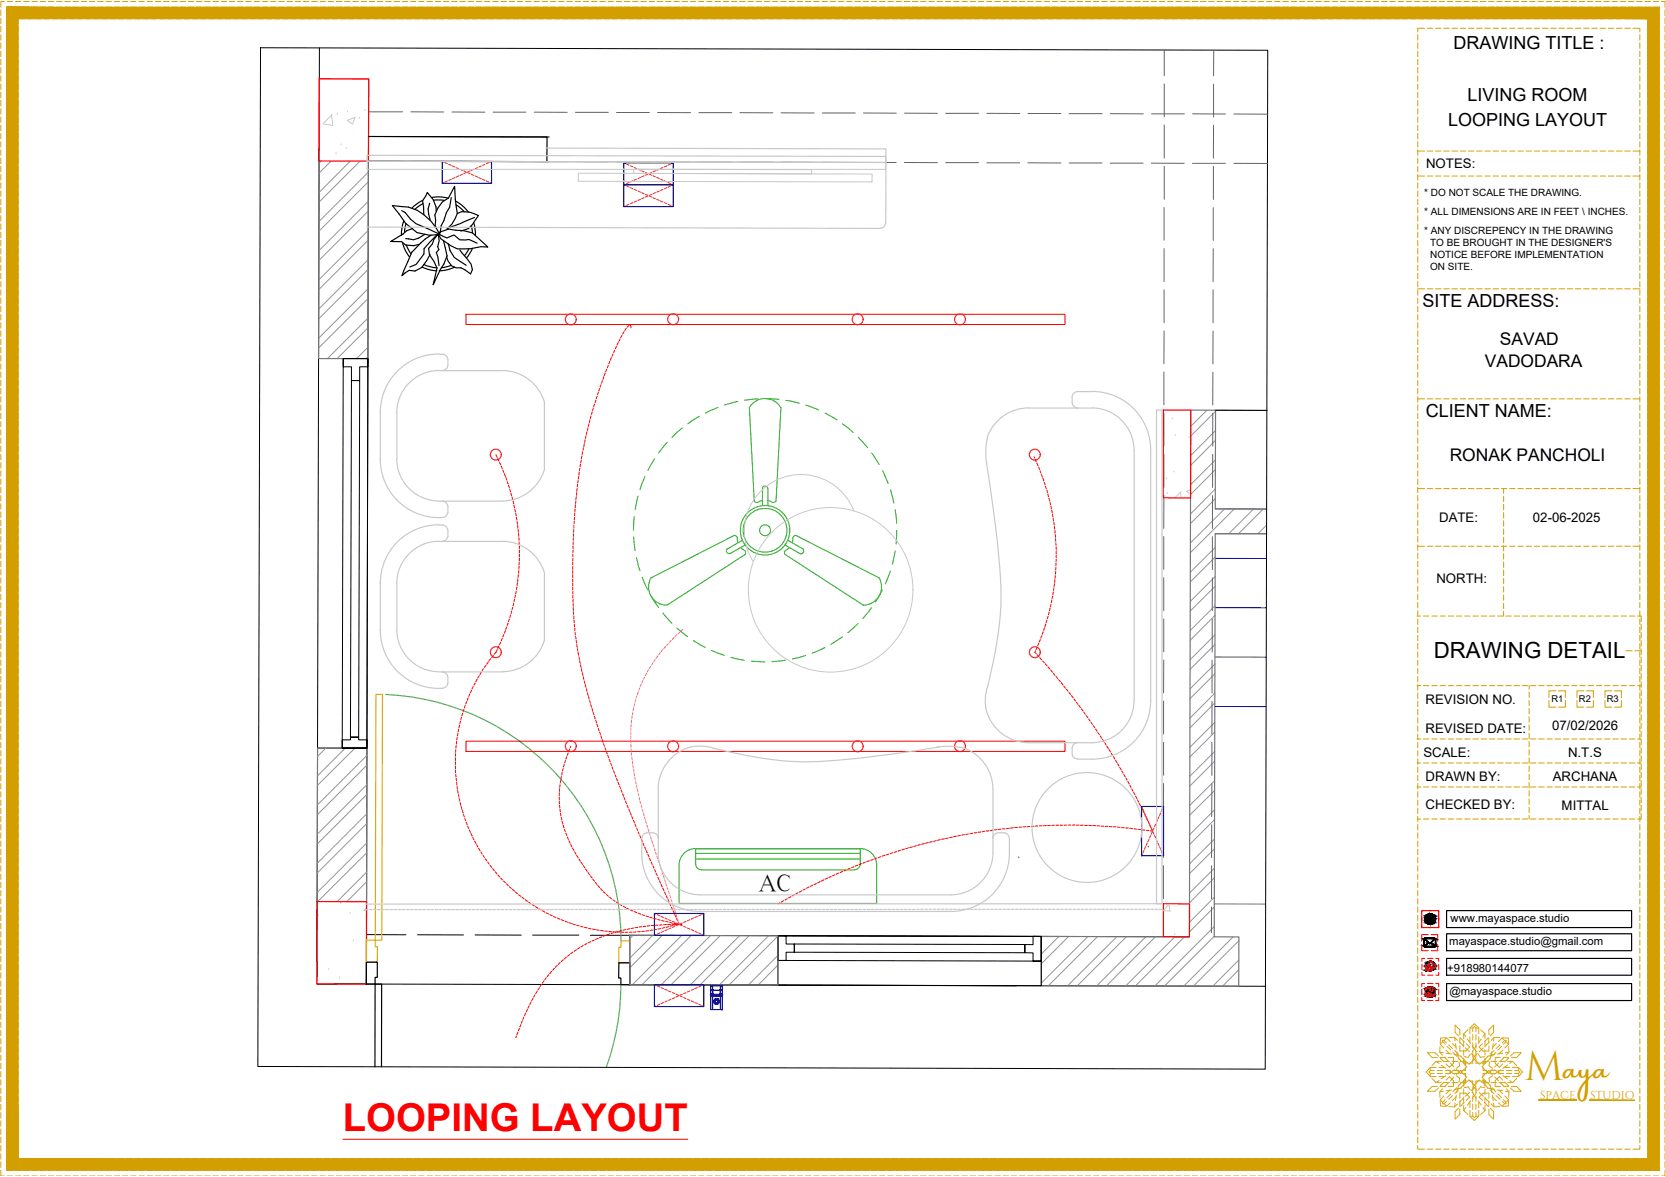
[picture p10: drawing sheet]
<svg xmlns="http://www.w3.org/2000/svg" width="420mm" height="297mm" viewBox="0 0 420 297" stroke-linecap="round" stroke-linejoin="round" font-family="sans-serif">
<defs><g id="words">
<text font-size="10.4" fill="#d39e00" x="384.8" y="272.4">M</text>
<text font-size="9.7" fill="#f00" x="86.5" y="285.4">LOOPING LAYOUT</text>
<text font-size="7.4" fill="#d39e00" x="394.5" y="272.4">aya</text>
<text font-size="6.1" x="191.5" y="224.8">AC</text>
<text font-size="5.6" x="361.8" y="166">DRAWING DETAIL</text>
<g font-size="4.5">
<text x="366.8" y="12.4">DRAWING TITLE :</text>
<text x="370.3" y="25.6">LIVING ROOM</text>
<text x="365.4" y="31.7">LOOPING LAYOUT</text>
<text x="359" y="77.5">SITE ADDRESS:</text>
<text x="359.8" y="105.3">CLIENT NAME:</text>
</g>
<g font-size="4.4">
<text x="378.5" y="87">SAVAD</text>
<text x="374.7" y="92.5">VADODARA</text>
<text x="365.8" y="116.4">RONAK PANCHOLI</text>
</g>
<g font-size="3.3">
<text x="359.9" y="42.3">NOTES:</text>
<text x="363.2" y="131.9">DATE:</text>
<text x="386.8" y="131.9">02-06-2025</text>
<text x="362.5" y="147.2">NORTH:</text>
<text x="359.7" y="177.8">REVISION NO.</text>
<text x="359.7" y="184.9">REVISED DATE:</text>
<text x="391.7" y="184.3">07/02/2026</text>
<text x="359.2" y="191">SCALE:</text>
<text x="395.7" y="191">N.T.S</text>
<text x="359.7" y="197.2">DRAWN BY:</text>
<text x="391.8" y="197.2">ARCHANA</text>
<text x="359.7" y="204.2">CHECKED BY:</text>
<text x="394.1" y="204.5">MITTAL</text>
</g>
<g font-size="2.9">
<text x="366.1" y="232.7">www.mayaspace.studio</text>
<text x="365.7" y="238.5">mayaspace.studio@gmail.com</text>
<text x="365.2" y="245.2">+918980144077</text>
<text x="365.8" y="251.1">@mayaspace.studio</text>
</g>
<g font-size="2.9" fill="#d39e00">
<text x="388.6" y="277.3">SPACE</text>
<text x="401.2" y="277.3">STUDIO</text>
</g>
<g font-size="2.5">
<text x="359.4" y="49.4">* DO NOT SCALE THE DRAWING.</text>
<text x="359.4" y="54.2">* ALL DIMENSIONS ARE IN FEET \ INCHES.</text>
<text x="359.4" y="59">* ANY DISCREPENCY IN THE DRAWING</text>
<text x="360.9" y="62">TO BE BROUGHT IN THE DESIGNER'S</text>
<text x="360.9" y="65.1">NOTICE BEFORE IMPLEMENTATION</text>
<text x="360.9" y="68.1">ON SITE.</text>
</g>
<g font-size="2.4">
<text x="391.5" y="177.2">R1</text>
<text x="398.4" y="177.2">R2</text>
<text x="405.5" y="177.2">R3</text>
</g>
</g></defs>
<!-- layer: GROUND FLOOR -->
<path d="M80.6 12.1l-.6 236.2 239.3 .6M93 34.4l45.6 .2M93 40.7l-.5 207.7M80.1 188.8h12.5M92.5 235.9h9.9M105.4 235.9l11.6 .1M119.9 236h11.6M134.4 236h11.7M149 236h9.9M158.9 236l141.2 .4M158.9 236v12.5" fill="none" stroke="#000" stroke-width=".25"/>
<!-- layer: FURNITURE -->
<path d="M93 34.4l45 .2v6.2M93 40.7l45.6 .1" fill="none" stroke="#000" stroke-width=".3"/>
<!-- layer: GROUND FLOOR ( STAIR ) -->
<path d="M306.7 103.5l13 .1M306.7 128.4l12.9 .1M306.6 153.4h13M306.6 140.9l13 .1M306.5 178.3h13M306.6 165.8h12.9" fill="none" stroke="#00f" stroke-width=".25"/>
<!-- layer: GROUND FLOOR  ( PLINE ) -->
<path d="M80.6 19.9h12.4l-.2 70.6h-12.4zM319.6 128.5l-12.9-.1v-24.9h-6.2l-.4 132.9-37.3-.1v12.5l49.8 .1v-12.4l-6.2-.1 .3-101.7h12.9M80.1 188.8h12.5l-.1 59.6-12.5-.1zM158.9 236l37.4 .2v12.4l-37.4-.1z" fill="none" stroke="#767676" stroke-width=".3"/>
<!-- layer: AR HATCH-7 -->
<g fill="none" stroke="#939598" stroke-width=".25">
<path d="M81.1 40.6l-.6 .6M83.5 40.7l-3 3M88.4 40.7l-7.9 7.9M90.8 40.7l-10.3 10.3M92.9 58.2l-12.5 12.4M93 43.4l-12.5 12.5M93 50.8l-12.5 12.5M93 45.9l-12.5 12.5M93 53.2l-12.5 12.5M92.9 72.9l-12.5 12.5M92.9 75.3l-12.5 12.5M92.9 65.5l-12.5 12.5"/>
<path d="M92.9 60.6l-12.5 12.5M92.9 68l-12.5 12.5M92.8 90.1l-.4 .4M92.9 80.2l-10.3 10.3M92.9 87.6l-2.9 2.9M92.9 82.7l-7.8 7.8M304.5 103.5l-4 4.1M306.7 108.7l-6.2 6.3M306.7 116.1l-6.3 6.2M306.7 111.2l-6.2 6.2M306.7 118.5l-6.3 6.3M306.7 103.8l-6.2 6.3"/>
<path d="M306.7 123.4l-6.3 6.3M306.7 138.2l-6.3 6.2M306.7 125.9l-6.3 6.2M309 128.5l-8.6 8.5M311.4 128.5l-11 11M316.3 128.5l-6.2 6.2M318.8 128.5l-6.3 6.2M319.6 132.5l-2.2 2.2M306.6 155.3l-6.2 6.3M306.6 145.5l-6.2 6.3M306.6 152.9l-6.2 6.2M306.6 140.6l-6.2 6.2"/>
<path d="M306.6 148l-6.2 6.2M306.5 174.9l-6.2 6.3M306.5 177.4l-6.2 6.3M306.6 160.2l-6.2 6.3M306.6 167.6l-6.3 6.2M306.6 162.7l-6.3 6.2M306.6 170l-6.3 6.3M82.3 188.8l-2.2 2.1M87.1 188.8l-7 7M89.6 188.8l-9.5 9.4M92.6 190.7l-12.5 12.4M92.6 198l-12.5 12.5"/>
<path d="M92.6 193.1l-12.5 12.5M306.5 189.7l-6.2 6.2M306.5 197l-6.3 6.3M306.5 192.1l-6.2 6.3M306.5 199.5l-6.3 6.2M306.5 182.3l-6.2 6.3M306.5 184.8l-6.2 6.2M92.5 205.4l-12.4 12.5M92.5 212.8l-12.4 12.4M92.5 207.8l-12.4 12.5M92.5 215.2l-12.3 12.3M92.6 200.5l-12.5 12.5"/>
<path d="M306.5 204.4l-6.3 6.2M306.5 211.8l-6.3 6.2M306.5 219.1l-6.3 6.3M306.5 206.9l-6.3 6.2M306.5 214.2l-6.3 6.3M92.5 220.1l-7.5 7.5M92.5 227.4l-.1 .2M92.5 222.5l-5 5.1M159.8 236l-.9 .9M164.7 236.1l-5.8 5.7M167.1 236.1l-8.2 8.1M172 236.1l-12.4 12.4"/>
<path d="M174.4 236.1l-12.4 12.4M179.3 236.1l-12.4 12.4M181.7 236.1l-12.4 12.4M186.6 236.1l-12.4 12.5M189.1 236.1l-12.4 12.5M194 236.1l-12.5 12.5M196.3 236.2l-12.3 12.4M267.2 236.4l-4.4 4.4M269.6 236.4l-6.8 6.8M274.5 236.4l-11.7 11.7M276.9 236.4l-12.4 12.4M281.9 236.4l-12.5 12.4"/>
<path d="M284.3 236.4l-12.4 12.4M289.2 236.4l-12.5 12.4M291.6 236.4l-12.4 12.4M296.5 236.4l-12.4 12.4M298.9 236.4l-12.4 12.4M306.4 226.5l-6.2 6.2M306.4 233.8l-15 15.1M306.4 221.6l-6.2 6.2M306.4 228.9l-6.3 6.3M306.4 236.3l-12.6 12.6M311.2 236.5l-12.5 12.4M312.6 237.4l-11.4 11.5"/>
<path d="M196.3 241.1l-7.5 7.5M196.3 248.5l-.1 .1M196.3 243.6l-5 5M312.6 242.3l-6.6 6.6M312.6 244.8l-4.1 4.1"/>
</g>
<!-- layer: FURNITURE-1 -->
<g fill="none" stroke="#c7c8ca" stroke-width=".25">
<path d="M83.7 29l.3 2.7-2.5-.4M83.8 28.9l-2.1 2.2M84.8 38.8h.1M85.1 28.9h.1M86.1 36.6h.1M87.4 37.5h.1M87.6 30.4l2-.8-.6 1.7zM87.7 28.3h.1M90.8 29.9h.1M92.1 27.9h.1M295.8 105.7h.1M296.2 119.1h.1"/>
<path d="M296.6 109.9h.1M300.1 110.5h.1M294.4 120.8h.1M294.6 124.6h.1M297.9 124.2l.2 1.4M298 124.1l-1.5 1.5M300.4 123.6l-1 .4 1 .7M80.3 231h.1M86 228h.1M88.3 230.6h.1M89.2 237.5h.1M92.5 229l-.6 .8h.6"/>
<path d="M294.9 228.3l-1.3 1.5 1.7 .1-.3-1.6M296.5 235.8h.1M80 246.8l.1 1.1h-.1M83 244.7h.1M85.6 246.9h.1"/>
</g>
<!-- layer: GROUND FLOOR -->
<path d="M306.7 134.7h12.9" fill="none" stroke="#00f" stroke-width=".25"/>
<!-- layer: COLUMN -->
<path d="M80.6 19.9h12.4v20.8l-12.5-.1zM80.1 227.5l12.4 .1v20.8l-12.5-.1z" fill="none" stroke="#f00" stroke-width=".3"/>
<path d="M306.7 103.5l13 .1M158.9 248.5l97.6 .3" fill="none" stroke="#000" stroke-width=".25"/>
<!-- layer: AR DOOR -->
<path d="M94.9 175.2h1.6l-.1 62.1h-1.7zM92.5 237.3h2.2v1.6h.6l-.1 3.9h-2.7zM156.7 237.4h2.2v5.6h-2.7v-3.9h.5z" fill="none" stroke="#ffbf00" stroke-width=".3"/>
<!-- layer: AR ELE-5 -->
<path d="M97.3 175.2a62.1 62.1 0 0 1 59.4 62.2M156.7 248.5a61 61 0 0 1-3.7 20.9" fill="none" stroke="#00b8b8" stroke-width=".3"/>
<!-- layer: FUR -->
<path d="M257.1 216.5h.1M289.8 213.8h.1" fill="none" stroke="#545454" stroke-width=".25"/>
<!-- layer: 0 -->
<g fill="none" stroke="#000" stroke-width=".3">
<path d="M99 51.9l2.4 .2a10.3 10.3 0 0 1 8.6 5.4l1 1.7-2.6 .2-3.2-.7-2.8-2.3zM101.4 53.2l.9 .5 1.3 1.6 1.4 1.2 5.9 2.6M101.9 55.8l-.5 1.8-.1 1.8M102.4 56.5l-.3 2.2M104.1 57.7l-1.5 .5-.9 .8-3.1 1.9 2.7 .1 1.1 .8 2 .2 1.4-.3M106.7 50.6l-1.5 .8-1.3 1.2M106.7 51.4l-2 1.5M107.2 59.1l-1.6 1-1.3 .4-1.9-.3M108.4 51.3l-.4 1.4 .5 2.7M108.8 59.3l-2.6 2-2.3 2.4-2.5 5.9 1.9-1.4 1.4 .2 1.7-.9 2.1-3.3M108.9 49.9l2.4-.2 1.8 .3M109.4 50.5l2.7 .1"/>
<path d="M110 57.3l-.2-.4 .1-1.3-.2-1.3 .8-1.8 1.1-1.5 1.6-1 1.5-3 .2 3.3 .5 3.5-1.4 2.7-1.3 1.4M110.1 53.3l-.1-1.1-.7-1.8-1.5-1.8-1.2 2.1 .3 3.4M110.2 59.3l-3.2 3.5v1.3l-2 2.6-1.6 .7M110.6 59.1l.7 1.2 2.4 1.7 1.7 .8h3.3l2.7-.5h1.7l-3.8-3.5-2.4-.6-3.7-.4-2.2 .8-.2 .6 2 .9 1.8-.8 1.4 1.2 2.4-.1 2 1M113.9 49.9l-.4 2.4-.9 1.4-.6 2-.7 1.3-.2 1.8M114.9 50.7l2 1.4 1.3 1.4M115.1 51.7l2 1.7M115.5 53.9l1-.5 2 .1 2.2 .9-1.5 2.3-1 1-1.9 .6M119 56.9l.2 1.9M119.5 56.2l.4 1.6 .1 1.7M119.7 54.9l-6.6 2.6M101.6 61.2l.5 1.7 1.3 2"/>
<path d="M102.5 61.8l1.2 2.3M106.5 67.4l1.8 .7 1.9 .2M106.9 66.8l1.6 .5 1.7 .3M111.9 60.6l.9 4-.8 2-.9 1.4-1.8 3.9 1-4.3-.8-1.7-1.1-1.6-.2-1.6 .9-1.1 .4-1.1 .9-1.3 .2 .1 .2 1.4-.4 1.6 .3 .7-.6 .7 .4 1.1 .3 2.2M113.1 61.5l.5 1.8 1 1.7 3 2M113.8 67l-2.4 .6M114.7 67.4l-1.6 .6-2.2 .4M116 63.1l2.9 3.6 .3 1.4-.5 1-2.4-1.5a3 3 0 0 1-3.6-2.8M118.3 62.8l-1.1 1.8M119.2 62.7l-1.5 2.4M365 229.8h46.7v4.3h-46.7zM365 235.7h46.7v4.2h-46.7z"/>
<path d="M92.5 242.8h2.7v3.9h-.5v1.7h-2.2zM156.2 243h2.7v5.5h-2.2v-1.7h-.6zM365 241.9h46.7v4.2h-46.7zM365 248.2h46.7v4.3h-46.7zM94.6 269.2l.1-20.8h1.6v20.8"/>
</g>
<!-- layer: GROUND FLOOR  ( PLINE ) -->
<path d="M306.4 228.1l13 .1" fill="none" stroke="#767676" stroke-width=".25"/>
<!-- layer: GROUND FLOOR ( DW_RAIL ) -->
<path d="M86.6 90.5h6.2l-.2 98.3h-6.2v-2.1h2v-.7h2.1l.3-90h-2.1v-3.4h-2.1v-2.1h6.2v2.1h-2v3.4h-2.1l-.3 90h2.1v.7h2.1v2.1h-6.2zM196.3 236.2l66.5 .1v12.5l-66.5-.2zM196.3 236.2l66.5 .1v6.3h-2.1v-2.1l-2.1-.1v-2l-58.2-.2v2.1h-2v2.1h-2.1v-6.2h2.1v2h2v2.1l58.2 .1v-2h2.1v-2.1h2.1v6.3l-66.5-.2z" fill="none" stroke="#000" stroke-width=".25"/>
<!-- layer: FIRST FLOOR ( DW_RAIL ) -->
<path d="M65.7 12.1l254.2 .6-.6 257.1-254.2-.7z" fill="none" stroke="#000" stroke-width=".25"/>
<!-- layer: Labelling -->
<g fill="none" stroke="#636466" stroke-width=".25">
<path d="M293.8 12.6v6.5M306.3 12.7l-.1 6.5M93 28.2h8.6M103.7 28.2l8.3 .1M114 28.3h8.3M124.4 28.3h8.3M134.8 28.3h8.3M145.2 28.3h8.3M155.6 28.4h8.3M165.9 28.4h8.4M176.4 28.4h8.3M186.7 28.4l8.3 .1"/>
<path d="M197.1 28.5h8.3M207.5 28.5h8.3M217.9 28.5l8.3 .1M228.3 28.6h8.3M238.6 28.6h8.4M249 28.6h8.3M259.4 28.6h8.3M269.8 28.7h8.3M280.2 28.7h8.3M290.6 28.7h8.3M293.8 21.2v8.3M293.8 31.6v8.3"/>
<path d="M300.9 28.7l8.3 .1M306.2 21.2v8.3M306.2 31.6v8.3M311.4 28.8h8.5M93 40.7h8.6M103.6 40.7h8.3M114 40.7l8.3 .1M124.4 40.8h8.3M134.8 40.8h8.3M145.2 40.8h8.3M155.5 40.8h8.4M165.9 40.9h8.3"/>
<path d="M176.3 40.9h8.3M186.7 40.9h8.3M197.1 40.9l8.3 .1M207.5 41h8.3M217.8 41h8.3M228.2 41h8.4M238.6 41h8.3M249 41.1h8.3M259.4 41.1h8.3M269.8 41.1h8.3M280.2 41.2h8.3M290.5 41.2h8.3"/>
<path d="M293.8 52.4v8.2M293.8 42v8.3M300.9 41.2h8.3M306.2 52.4v8.3M306.2 42v8.3M311.3 41.2l8.6 .1M293.8 62.7v8.4M293.8 73.1v8.3M306.1 73.1v8.4M306.2 62.8l-.1 8.3M293.7 93.9v8.3M293.8 83.5l-.1 8.3"/>
<path d="M306.1 93.9l-.1 8.3M306.1 83.6v8.2M293.7 104.3v8.3M293.7 114.7v8.3M306 114.7v8.3M306 104.3v8.3M293.7 135.4v8.3M293.7 125v8.3M305.9 135.5v8.2M306 125.1l-.1 8.3M293.7 145.8v8.3M293.7 156.2v8.3"/>
<path d="M305.9 156.2v8.3M305.9 145.8v8.3M293.6 176.9v8.3M293.7 166.6l-.1 8.3M305.9 166.6v8.3M305.9 177l-.1 8.3M293.6 187.4v8.3M293.6 197.7v8.3M305.8 197.8v8.3M305.8 187.4v8.3M293.6 208.1v8.3M293.6 218.5v8.3"/>
<path d="M305.7 218.5v8.3M305.8 208.1l-.1 8.3M293.6 228.9v6.5M305.7 228.9v6.5"/>
</g>
<path d="M293.6 103.5h6.9l-.1 22.2-6.9-.1zM293.6 228.1h6.6l-.1 8.3h-6.5z" fill="none" stroke="#f00" stroke-width=".3"/>
<!-- layer: DIM. -->
<path d="M86.5 287.5h87.1" fill="none" stroke="#f00" stroke-width=".25"/>
<!-- layer: el -->
<g fill="none" stroke="#cd2027" stroke-width=".25">
<path d="M111.6 40.8l.4 .1M112 46.1l-.4 .2M112.3 41l.6 .3M112.9 45.7l-.6 .3M113.2 41.5l.7 .2M113.9 45.2l-.7 .3M114.2 41.9l.6 .2M114.8 44.8l-.6 .3M115.1 42.3l.6 .3M115.7 44.4l-.6 .3M116.1 42.7l.6 .3M116.7 44l-.6 .3"/>
<path d="M117 43.1l.6 .3M117.6 43.5l-.6 .3M118 43.5l.6 .3M118.6 43.1l-.6 .3M118.9 44l.6 .3M119.5 42.7l-.6 .3M119.9 44.4l.6 .3M120.5 42.3l-.6 .3M120.8 44.8l.7 .3M121.5 41.9l-.7 .2M121.8 45.2l.6 .3M122.4 41.5l-.6 .2"/>
<path d="M122.7 45.7l.7 .3M123.4 41l-.7 .3M123.7 46.1l.3 .2M124 40.8l-.3 .1M157.4 41.1l.4 .2M157.8 46.5l-.4 .1 .4 .2M157.8 52l-.4 .1M158.1 41.4l.7 .3M158.1 46.9l.7 .3M158.8 46l-.7 .3M158.8 51.5l-.7 .3M159.1 41.9l.6 .2"/>
<path d="M159.1 47.4l.6 .3M159.7 45.6l-.6 .3M159.7 51.1l-.6 .3M160 42.3l.7 .2M160 47.8l.7 .3M160.7 45.2l-.7 .3M160.7 50.7l-.7 .3M161 42.7l.6 .3M161 48.2l.6 .3M161.6 44.8l-.6 .3M161.6 50.3l-.6 .3M161.9 43.1l.7 .3"/>
<path d="M161.9 48.6l.7 .3M162.6 44.4l-.7 .2M162.6 49.9l-.7 .3M162.9 43.5l.6 .3M162.9 49.1l.6 .2M163.5 43.9l-.6 .3M163.5 49.5l-.6 .2M163.8 43.9l.7 .3M163.8 49.5l.7 .2M164.5 43.5l-.7 .3M164.5 49.1l-.7 .2M164.8 44.4l.6 .2"/>
<path d="M164.8 49.9l.6 .3M165.4 43.1l-.6 .3M165.4 48.6l-.6 .3M165.7 44.8l.7 .3M165.7 50.3l.7 .3M166.4 42.7l-.7 .3M166.4 48.2l-.7 .3M166.7 45.2l.6 .3M166.7 50.7l.6 .3M167.3 42.3l-.6 .2M167.3 47.8l-.6 .3M167.6 45.6l.7 .3"/>
<path d="M167.6 51.1l.7 .3M168.3 41.9l-.7 .2M168.3 47.4l-.7 .3M168.6 46l.6 .3M168.6 51.5l.6 .3M169.2 41.4l-.6 .3M169.2 46.9l-.6 .3M169.5 46.5l.4 .1-.4 .2M169.5 52l.4 .1M169.9 41.1l-.4 .2M288.1 203.5l.1 .4M288.2 215.6l-.1 .4"/>
<path d="M288.4 204.2l.3 .6M288.7 214.7l-.3 .6M288.8 205.2l.3 .6M289.1 213.7l-.3 .6M289.2 206.1l.3 .6M289.5 212.8l-.3 .6M289.6 207l.3 .7M289.9 211.8l-.3 .7M290.1 208l.3 .6M290.4 210.8l-.3 .7M290.5 208.9l.3 .7M290.8 209.9l-.3 .7"/>
<path d="M290.9 209.9l.3 .7M291.2 208.9l-.3 .7M291.3 210.8l.3 .7M291.6 208l-.3 .6M291.8 211.8l.3 .7M292.1 207l-.3 .7M292.2 212.8l.3 .6M292.5 206.1l-.3 .6M292.6 213.7l.3 .6M292.9 205.2l-.3 .6M293 214.7l.3 .6M293.3 204.2l-.3 .6"/>
<path d="M293.5 215.6l.1 .4M293.6 203.5l-.1 .4M165.1 230.5l.4 .2M165.5 235.9l-.4 .1M165.9 230.8l.6 .3M166.5 235.4l-.6 .3M166.8 231.3l.6 .2M167.4 235l-.6 .3M167.8 231.7l.6 .3M168.4 234.6l-.6 .3M168.7 232.1l.6 .3M169.3 234.2l-.6 .3"/>
<path d="M169.7 232.5l.6 .3M170.3 233.8l-.6 .2M170.6 232.9l.6 .3M171.2 233.4l-.6 .2M171.5 233.4l.7 .2M172.2 232.9l-.7 .3M172.5 233.8l.6 .2M173.1 232.5l-.6 .3M173.4 234.2l.7 .3M174.1 232.1l-.7 .3M174.4 234.6l.6 .3M175 231.7l-.6 .3"/>
<path d="M175.3 235l.7 .3M176 231.3l-.7 .2M176.3 235.4l.7 .3M177 230.8l-.7 .3M177.2 235.9l.4 .1M177.6 230.5l-.4 .2M165.1 248.5l.4 .2M165.5 253.9l-.4 .1M165.9 248.8l.6 .3M166.5 253.4l-.6 .3M166.8 249.2l.6 .3M167.4 253l-.6 .3"/>
<path d="M167.8 249.7l.6 .2M168.4 252.6l-.6 .3M168.7 250.1l.6 .2M169.3 252.2l-.6 .3M169.7 250.5l.6 .3M170.3 251.7l-.6 .3M170.6 250.9l.6 .3M171.2 251.3l-.6 .3M171.5 251.3l.7 .3M172.2 250.9l-.7 .3M172.5 251.7l.6 .3M173.1 250.5l-.6 .3"/>
<path d="M173.4 252.2l.7 .3M174.1 250.1l-.7 .2M174.4 252.6l.6 .3M175 249.7l-.6 .2M175.3 253l.7 .3M176 249.2l-.7 .3M176.3 253.4l.7 .3M177 248.8l-.7 .3M177.2 253.9l.4 .1M177.6 248.5l-.4 .2"/>
</g>
<!-- layer: ELEC-wires -->
<path d="M111.6 40.8h12.4v5.5h-12.4zM157.4 41.1h12.5v5.5h-12.5zM157.4 46.6h12.5v5.5h-12.5zM288.1 203.5h5.5v12.5h-5.5zM165.1 230.5h12.5v5.5h-12.5zM165.1 248.5h12.5v5.5h-12.5z" fill="none" stroke="#00f" stroke-width=".3"/>
<!-- layer: FURNI -->
<g fill="#00f" stroke="#00f" stroke-width=".25">
<circle cx="179.4" cy="249.9" r=".12"/>
<circle cx="179.4" cy="250.9" r=".12"/>
<circle cx="179.8" cy="250.9" r=".12"/>
<circle cx="179.8" cy="249.9" r=".12"/>
<circle cx="181.8" cy="250.9" r=".12"/>
<circle cx="181.8" cy="249.9" r=".12"/>
<circle cx="182.2" cy="248.8" r=".12"/>
<circle cx="182.2" cy="249.9" r=".12"/>
<circle cx="182.2" cy="250.9" r=".12"/>
<circle cx="182.2" cy="254.8" r=".12"/>
</g>
<g fill="none" stroke="#00f" stroke-width=".3">
<path d="M179.4 250.9v.5M179.4 250.9v-2.1h2.8v6h-2.8v-3.4M179.4 251.4h.4h-.4M179.4 249.9h2.3M179.4 250.9h.4M179.8 250.9v.5h2v-.5M179.8 254.7v-3.3h2v3.3M179.8 248.9v2M179.9 249.9v1h1.8v-1M181.8 250.9h.4h-.4M181.8 249.9h.4h-.4M181.8 248.9v2"/>
<path d="M182.2 251.4h-.4h.4"/>
<circle cx="180.8" cy="252.7" r=".74"/>
<circle cx="180.8" cy="252.7" r=".44"/>
<circle cx="180.8" cy="252.7" r=".58"/>
<circle cx="180.8" cy="252.7" r=".33"/>
</g>
<!-- layer: Electrical -->
<g fill="none" stroke="#2eb800" stroke-width=".25">
<path d="M165.2 115.7l-1.7 3M168.4 111.6l-2.2 2.7M172.2 108l-2.6 2.3M176.5 105.1l-2.9 1.9M181.2 102.8l-3.2 1.5M186.2 101.3l-3.4 .9M189.1 102.9a4.6 4.6 0 0 1 8 0M189.1 102.9l1.2 23.5M191.3 100.7l-3.4 .3M193.1 100.6l3.5 .2M197.1 102.9l-1.3 23.5-.6 .4-1.4-.5M198.3 101l3.4 .8"/>
<path d="M203.4 102.3l3.2 1.2M208.2 104.3l3 1.7M212.6 107l2.7 2.2M216.6 110.3l2.3 2.6M220 114.3l1.9 2.9M222.7 118.8l1.4 3.1M159.9 135.5l.4 3.5M160.1 130.4l-.2 3.4M161 125.2l-.7 3.4M162.7 120.3l-1.2 3.3M186.2 137l-.1-1.3-.3-.4-.5-.2-21 10.7M186.9 138.2l1.2 .9v.8"/>
<path d="M187.4 136.3l-3.9 2.3M188 137.5l-3.8 2.2a.74 .74 0 0 1-.8-.3 .74 .74 0 0 1 .1-.9M188.1 139.9l-19.8 12.8a4.6 4.6 0 0 1-4-6.9M192.4 123.2a.74 .74 0 0 1 .6-.5 .74 .74 0 0 1 .8 .4v4.5M192.4 126.3l-1.5 .5-.6-.4M192.4 123.2v4.4M198.1 137.5l3.9 2.3M198.8 136.3l3.8 2.2a.74 .74 0 0 1 .1 .9 .74 .74 0 0 1-.7 .4M199.2 138.2l-1.2 .9 .1 .8M200.1 135.7l-.2 1.3M200.1 135.7l.2-.4 .5-.2 21 10.7a4.6 4.6 0 0 1-4 6.9l-19.7-12.8M224.7 123.6l.9 3.3"/>
<path d="M225.9 128.6l.4 3.5M225.9 139.1l-.7 3.3M226.3 133.8l-.2 3.5M160.6 140.7l.9 3.3M162.1 145.7l1.4 3.2M164.3 150.4l1.9 2.9M167.3 154.7l2.2 2.6M170.8 158.5l2.7 2.2M216.5 157.3l-2.5 2.4M219.9 153.4l-2.1 2.7M222.7 148.9l-1.8 3M224.7 144.1l-1.3 3.2"/>
<path d="M175 161.7l3 1.7M179.5 164.2l3.3 1.2M184.4 165.9l3.4 .8M189.6 166.9l3.4 .1M198.2 166.6l-3.4 .4M203.3 165.4l-3.4 .9M208.2 163.4l-3.3 1.4M212.6 160.7l-2.9 1.9M175.5 214.2a4.2 4.2 0 0 0-4.1 4.1v9.7h49.8v-9.7a4.2 4.2 0 0 0-4.1-4.1h-41.5M175.6 218.1v-3.9h41.5v3.9M175.6 215.4h41.5M175.6 216.8h41.5"/>
<path d="M175.6 218.1a1.38 1.38 0 0 0 1.3 1.4M177 219.5h38.7M217 218.1a1.38 1.38 0 0 1-1.3 1.4"/>
<circle cx="193.1" cy="133.8" r="6.2"/>
<circle cx="193.1" cy="133.8" r="1.38"/>
<circle cx="193.1" cy="133.8" r="5.5"/>
</g>
<!-- layer: Dimension -->
<g fill="none" stroke="#e0ac11" stroke-width=".25">
<path d="M370.5 259.9l-1.1 1M371 259.4l1-1 1.1 1M371.6 259.4h-.7v1.5M371.6 259.4v1M372 259.1l-.4 .3M372.1 259.1l.3 .3M372.4 259.4h.8v1.5M372.4 259.4v1M373.6 259.9l1.1 1M360.9 269.4l-1 1.1 1 1.1M360.9 270.9v.8h1.5M360.9 270.9h1"/>
<path d="M360.9 270.2l-.3 .3 .3 .4M360.9 270.2h1M361.4 272.1l1 1.1M362.4 273.2h1.3M362.4 267.9h1.3M362.4 267.9l-1 1M362.4 267.9l.7 .5M362.4 269.4h-1.5v.8M362.6 270.9h1.4M362.6 270.2h1.4M362.7 274.2h-1.3l-1.2 1.2h1.9l.9-.8M363 266.5l-.9-.8h-1.9l1.2 1.2h1.3"/>
<path d="M363.1 271.7h1.5M363.1 269.4h1.5M363.1 272.7l-.7 .5M363.3 265.5l.7 .8M363.4 264.1l-.1 1.4 .9 .2M363.4 274.2h1.4M363.4 266.9h1.4M363.4 277.7l.1 1.4M363.4 267l1 1M363.5 279.1l1.4 .1M363.7 268.8l1.1 .8M364 274.8l-.7 .7"/>
<path d="M364.1 262.9l-.7 .6 1 1M364.1 278.2v.3h.3M364.1 262.9l.6 .7M364.2 275.4l-.9 .1 .1 1.5M364.4 276.6l-1 1 .7 .6M364.4 273.2h1.4M364.4 267.9h1.4M364.4 262.6l.6-.7 1 1M364.4 273.1l-1 1M364.4 262.6h-.3v.3M364.4 262.6l.6 .6M364.5 266.8l1 1"/>
<path d="M364.7 270.9h1.4M364.7 277.5l-.6 .7M364.7 270.2h1.4M364.8 271.5l-1.1 .8M364.9 265l.9 .9M364.9 272.6l.9-.9 1 1v1.5h-1.3M364.9 261.9l-1.4 .1-.1 1.4M364.9 265.8l1.4 .2M365 277.9l-.6 .6M365.2 264.1l.9 .9M365.4 270l.7 .5M365.5 273.3l-1 1"/>
<path d="M365.5 266.9h1.3v1.5l-1 1-.9-.9M365.5 263.7l1.1 .9M365.6 261.9l1.5-.1 .1 .9M365.8 275.2l-.9 .9M366 278.3l-1 .9-.6-.7M366 268.3l.9 1M366.1 270.5l-.7 .6M366.1 270.5l.9 .6M366.1 276l-.9 1M366.3 275.1l-1.4 .2M366.4 273.2h1.4M366.4 267.9h1.4"/>
<path d="M366.5 263.3l1 1M366.6 276.5l-1.1 .9M366.6 265.5l1 1.1M366.8 270.9h1.3M366.8 270.2h1.3M366.9 271.8l-.9 1M366.9 266.1l1 .2 .1 1M367 269.9l-.9 .6M367.1 261.8l.7 .7M367.1 265.1l.9 1M367.2 278.4l-.1 .9h-1.5M367.3 263.4l.2 1.4"/>
<path d="M367.4 271.3l.7-.8 .4 .4 .4-.4 1.2 1.4-.6 .6M367.5 276.8l-1 1M367.5 276.4l-.2 1.3M367.5 271.5l.8 .6-.1 1M367.6 274.5l-1 1M367.6 265.5l.1 .9 1.1 .2M367.8 278.6l-.7 .7M368 279.7l-.8 .8v1.9l1.2-1.2v-1.3M368 275.1l-.9 .9M368 273.8l-.1 1-1 .2M368 267.1l1 1M368.2 268l.1 1-.8 .6"/>
<path d="M368.3 263l1 1M368.4 261.2v-1.3l-1.2-1.2v1.9l.8 .8M368.4 277.2v-1.3h1.5l.9 1-.8 .8M368.4 261.9v1.4M368.4 277.9v1.4M368.5 267.9h1.3v.8M368.5 261.9l1 1M368.6 266.6l1 .9M368.8 274.6l-1.1 .2-.1 .9M368.9 270.9h.9v.8M369 273l-1 1M369.3 277.2l-1 .9"/>
<path d="M369.4 267v1.3h.8M369.4 267.7h.4v.6h-.5v-.4M369.4 260.9v1.3M369.4 262.9v1.3M369.4 265v1.3M369.4 274.8v1.4M369.4 276.9v1.4M369.4 279v1.3M369.4 260.9l.5 .7M369.5 268.5l.6 .7-1.2 1.3-.4-.3-.4 .3-.7-.7M369.5 274.5l1-.2 .6 .8M369.5 278.2l-1 1"/>
<path d="M369.6 273.6l-1 1M369.8 264.4l1 1M369.8 272.8v.6h-.4M369.8 272.4v.8h-1.3M369.8 272.7h-.5v.5M369.8 269.4v.8h-.9M369.9 279.5l-.5 .8M370 263.4l.8 .8-.9 1h-1.5v-1.2M370.1 273.2l.6-.7 1.3 1.3-.4 .3 .4 .4-.7 .7M370.2 272.8h-.8v1.3M370.3 262.2l.8 1.1M370.8 275.7l-1 1"/>
<path d="M370.8 272.8h.8v1M370.9 261.6v1.4M370.9 278.1v1.5M371.1 266l-.6 .9-1-.3M371.1 277.8l-.8 1.1M371.3 265.9l.7 .7-.4 .4 .4 .4-1.3 1.2-.6-.6M371.5 275.7l.5 .8-.5 .7M371.5 263.9l.5 .8-.5 .8M371.6 267.3v1h-.8M371.6 261.1v1.4M371.6 263.2v1.4M371.6 265.2v1.4"/>
<path d="M371.6 274.5v1.4M371.6 276.5v1.4M371.6 278.6v1.4M372.4 261.1v1.4M372.4 263.2v1.4M372.4 265.2v1.4M372.4 267.3v1h.9M372.4 274.5v1.4M372.4 276.5v1.4M372.4 278.6v1.4M372.6 263.9l-.5 .8 .5 .8M372.6 275.7l-.5 .8 .5 .7"/>
<path d="M372.8 265.9l-.7 .7 .3 .4-.3 .4 1.3 1.2 .6-.6M373 277.8l.8 1.1M373 266l.6 .9 1-.3M373.2 261.6v1.4M373.2 278.1v1.5M373.3 272.8h-.9v1M373.3 275.7l1 1M373.8 262.2l-.8 1.1M373.9 272.8h.8v1.3M374 273.2l-.6-.7-1.3 1.3 .3 .3-.3 .4 .7 .7M374.1 263.4l-.8 .8 .9 1h1.5v-1.2M374.2 279.5l.5 .8"/>
<path d="M374.3 272.8v.6h.4M374.3 272.4v.8h1.3M374.3 272.7h.6v.5M374.3 269.4v.8h.9M374.3 264.4l-1 1M374.5 273.6l1 1M374.6 278.2l1 1M374.6 268.5l-.6 .7 1.2 1.3 .4-.3 .4 .3 .7-.7M374.6 274.5l-1-.2-.6 .8M374.7 267v1.3h-.8M374.7 267.7h-.4v.6h.6v-.4M374.7 260.9v1.3"/>
<path d="M374.7 262.9v1.3M374.7 265v1.3M374.7 274.8v1.4M374.7 276.9v1.4M374.7 279v1.3M374.7 260.9l-.5 .7M374.8 277.2l1 .9M375.1 273l.9 1M375.2 270.9h-.9v.8M375.3 274.6l1 .2 .2 .9M375.5 266.6l-1 .9M375.6 267.9h-1.3v.8"/>
<path d="M375.6 261.9l-1 1M375.7 261.2v-1.3l1.2-1.2v1.9l-.9 .8M375.7 261.9v1.4M375.7 277.2v-1.3h-1.5l-.9 1 .8 .8M375.7 277.9v1.4M375.8 263l-1 1M375.9 268l-.1 1 .8 .6M376 270.9h1.3M376 270.2h1.3M376 275.1l1 .9M376 279.7l.9 .8v1.9l-1.2-1.2v-1.3M376 273.8l.2 1 .9 .2"/>
<path d="M376 267.1l-.9 1M376.3 273.2h1.4M376.3 267.9h1.4M376.3 278.6l.7 .7M376.5 265.5l-.2 .9-1 .2M376.5 274.5l1 1M376.6 271.5l-.8 .6 .1 1M376.6 276.4l.2 1.3M376.6 276.8l1 1M376.7 271.3l-.7-.8-.4 .4-.4-.4-1.2 1.4 .6 .6M376.8 263.4l-.2 1.4M376.9 278.4l.1 .9h1.5"/>
<path d="M377 261.8l-.7 .7M377 265.1l-1 1M377.1 269.9l.9 .6M377.1 266.1l-.9 .2-.2 1M377.2 271.8l1 1M377.5 265.5l-1 1.1M377.5 276.5l1 .9M377.6 263.3l-1 1M377.8 275.1l1.4 .2M378 270.5l.7 .6M378 270.5l-.9 .6M378 276l.9 1"/>
<path d="M378 270.9h1.4M378 270.2h1.4M378.1 278.3l1 .9 .6-.7M378.2 268.3l-1 1M378.3 275.2l1 .9M378.3 273.2h1.4M378.3 267.9h1.4M378.5 261.9l-1.5-.1-.1 .9M378.5 263.7l-1 .9M378.6 273.3l1 1M378.6 266.9h-1.3v1.5l1.1 1 .8-.9M378.7 270l-.7 .5"/>
<path d="M378.9 264.1l-.9 .9M379.1 277.9l.6 .6M379.2 261.9l1.4 .1 .1 1.4M379.2 272.6l-.8-.9-1.1 1v1.5h1.3M379.2 265.8l-1.4 .2M379.3 271.5l1.1 .8M379.3 265l-1 .9M379.3 274.2h1.4M379.3 266.9h1.4M379.4 277.5l.6 .7M379.6 271.7h1.4M379.6 269.4h1.4"/>
<path d="M379.6 266.8l-1 1M379.7 262.6l-.6-.7-1 1M379.7 262.6l-.6 .6M379.7 262.6h.3v.3M379.7 273.1l1 1M379.7 276.6l1 1-.7 .6M379.9 275.4l.9 .1-.1 1.5M380 262.9l.7 .6-1 1M380 278.2v.3h-.3M380 262.9l-.6 .7M380.1 274.8l.7 .7M380.1 270.9h1.4"/>
<path d="M380.1 270.2h1.4M380.4 273.2h1.3M380.4 267.9h1.3M380.4 268.8l-1.1 .8M380.6 279.1l-1.4 .1M380.7 267l-1 1M380.7 277.7l-.1 1.4M380.7 264.1l.1 1.4-.9 .2M380.8 265.5l-.7 .8M381 272.7l.7 .5M381.2 266.5l.8-.8h1.9l-1.2 1.2h-1.3M381.4 274.2h1.3l1.2 1.2h-1.9l-.8-.8"/>
<path d="M381.7 269.4h1.5v.8M381.7 267.9l1 1M381.7 267.9l-.7 .5M382.2 270.9h1M382.2 270.2h1M382.7 272.1l-1 1.1M383.2 270.9v.8h-1.5M383.2 270.2l.3 .3-.3 .4M383.2 269.4l1 1.1-1 1.1M369.4 280.3l1.1 1M370.9 280.2v1.5h.7M371 281.8l1 1 1.1-1"/>
<path d="M371.6 280.7v1M371.6 281.7l.4 .4M372.4 280.7v1M372.4 281.7l-.3 .4M373.2 280.2v1.5h-.8M374.7 280.3l-1.1 1"/>
</g>
<g fill="#d39e00" stroke="#d39e00" stroke-width=".25">
<path d="M1.7 1.8l417 2.9v-2.9zM1.7 1.8l417 2.9h-417z"/>
<path d="M415.8 4.7l2.9 287.7v-287.7zM415.8 4.7l2.9 287.7h-2.9z"/>
<path d="M1.7 4.7l2.9 287.7v-287.7zM1.7 4.7l2.9 287.7h-2.9z"/>
<path d="M1.7 292.4l417 2.9v-2.9zM1.7 292.4l417 2.9h-417z"/>
<path d="M388.3 277.5l9.5 .2v-.2zM388.3 277.5l9.5 .2h-9.5z"/>
<path d="M401.1 277.7h11.3zM401.1 277.7h11.3z"/>
</g>
<g fill="none" stroke="#d39e00" stroke-width=".25">
<path d="M.2 2.5v1.4M.2 4.6v1.4M.2 6.7v1.4M.2 8.7v1.4M.2 10.8v1.4M.2 12.9v1.4M.2 15v1.4M.2 17v1.4M.2 19.1v1.4M1.1 .4h-.9v1.4M1.7 3.5v1.4M1.7 5.6v1.4"/>
<path d="M1.7 7.7v1.4M1.7 9.8v1.4M1.7 11.9v1.3M1.7 14v1.3M1.7 16v1.4M1.7 18.1v1.4M1.8 .4h1.4M3.2 1.8h-1.5v1.1M3.9 1.8h1.4M3.9 .4h1.4M4.6 6.7v1.4M4.6 8.7v1.4"/>
<path d="M4.6 10.8v1.4M4.6 12.9v1.4M4.6 15v1.4M4.6 17v1.4M4.6 19.1v1.4M6 1.8h1.4M6 .4h1.4M6.3 4.7h-1.7v1.3M7 4.7h1.4M8 1.8h1.4M8 .4h1.4M9.1 4.7h1.4"/>
<path d="M10.1 1.8h1.4M10.1 .4h1.4M11.2 4.7h1.3M12.2 1.8h1.4M12.2 .4h1.4M13.3 4.7h1.3M14.3 1.8h1.4M14.3 .4h1.4M15.3 4.7h1.4M16.3 1.8h1.4M16.3 .4h1.4M17.4 4.7h1.4"/>
<path d="M18.4 1.8h1.4M18.4 .4h1.4M19.5 4.7h1.3M20.5 1.8h1.4M20.5 .4h1.4M21.5 4.7h1.4M22.6 1.8h1.4M22.6 .4h1.4M23.6 4.7h1.4M24.6 1.8h1.4M24.6 .4h1.4M25.7 4.7h1.4"/>
<path d="M26.7 1.8h1.4M26.7 .4h1.4M27.8 4.7h1.4M28.8 1.8h1.4M28.8 .4h1.4M29.8 4.7h1.4M30.9 1.8h1.4M30.9 .4h1.4M31.9 4.7h1.4M33 1.8h1.3M33 .4h1.3M34 4.7h1.4"/>
<path d="M35.1 1.8h1.3M35.1 .4h1.3M36.1 4.7h1.4M37.1 1.8h1.4M37.1 .4h1.4M38.1 4.7h1.4M39.2 1.8h1.4M39.2 .4h1.4M40.2 4.7h1.4M41.3 1.8h1.4M41.3 .4h1.4M42.3 4.7h1.4"/>
<path d="M43.3 1.8h1.4M43.3 .4h1.4M44.4 4.7h1.4M45.4 1.8h1.4M45.4 .4h1.4M46.5 4.7h1.3M47.5 1.8h1.4M47.5 .4h1.4M48.6 4.7h1.3M49.6 1.8h1.4M49.6 .4h1.4M50.6 4.7h1.4"/>
<path d="M51.6 1.8h1.4M51.6 .4h1.4M52.7 4.7h1.4M53.7 1.8h1.4M53.7 .4h1.4M54.8 4.7h1.3M55.8 1.8h1.4M55.8 .4h1.4M56.9 4.7h1.4M57.9 1.8h1.4M57.9 .4h1.4M58.9 4.7h1.4"/>
<path d="M59.9 1.8h1.4M59.9 .4h1.4M61 4.7h1.4M62 1.8h1.4M62 .4h1.4M63.1 4.7h1.4M64.1 1.8h1.4M64.1 .4h1.4M65.2 4.7h1.3M66.2 1.8h1.4M66.2 .4h1.4M67.2 4.7h1.4"/>
<path d="M68.3 1.8h1.3M68.3 .4h1.3M69.3 4.7h1.4M70.4 1.8h1.3M70.4 .4h1.3M71.4 4.7h1.4M72.4 1.8h1.4M72.4 .4h1.4M73.4 4.7h1.4M74.5 1.8h1.4M74.5 .4h1.4M75.5 4.7h1.4"/>
<path d="M76.6 1.8h1.4M76.6 .4h1.4M77.6 4.7h1.4M78.7 1.8h1.4M78.7 .4h1.4M79.7 4.7h1.4M80.7 1.8h1.4M80.7 .4h1.4M81.8 4.7h1.3M82.8 1.8h1.4M82.8 .4h1.4M83.9 4.7h1.3"/>
<path d="M84.9 1.8h1.4M84.9 .4h1.4M85.9 4.7h1.4M87 1.8h1.3M87 .4h1.3M88 4.7h1.4M89 1.8h1.4M89 .4h1.4M90.1 4.7h1.3M91.1 1.8h1.4M91.1 .4h1.4M92.2 4.7h1.4"/>
<path d="M93.2 1.8h1.4M93.2 .4h1.4M94.2 4.7h1.4M95.3 1.8h1.3M95.3 .4h1.3M96.3 4.7h1.4M97.3 1.8h1.4M97.3 .4h1.4M98.4 4.7h1.4M99.4 1.8h1.4M99.4 .4h1.4M100.5 4.7h1.4"/>
<path d="M101.5 1.8h1.4M101.5 .4h1.4M102.5 4.7h1.4M103.6 1.8h1.3M103.6 .4h1.3M104.6 4.7h1.4M105.7 1.8h1.3M105.7 .4h1.3M106.7 4.7h1.4M107.7 1.8h1.4M107.7 .4h1.4M108.8 4.7h1.4"/>
<path d="M109.8 1.8h1.4M109.8 .4h1.4M110.8 4.7h1.4M111.9 1.8h1.4M111.9 .4h1.4M112.9 4.7h1.4M114 1.8h1.4M114 .4h1.4M115 4.7h1.4M116 1.8h1.4M116 .4h1.4M117.1 4.7h1.3"/>
<path d="M118.1 1.8h1.4M118.1 .4h1.4M119.2 4.7h1.3M120.2 1.8h1.4M120.2 .4h1.4M121.2 4.7h1.4M122.3 1.8h1.4M122.3 .4h1.4M123.3 4.7h1.4M124.3 1.8h1.4M124.3 .4h1.4M125.4 4.7h1.3"/>
<path d="M126.4 1.8h1.4M126.4 .4h1.4M127.5 4.7h1.4M128.5 1.8h1.4M128.5 .4h1.4M129.5 4.7h1.4M130.6 1.8h1.4M130.6 .4h1.4M131.6 4.7h1.4M132.6 1.8h1.4M132.6 .4h1.4M133.7 4.7h1.4"/>
<path d="M134.7 1.8h1.4M134.7 .4h1.4M135.8 4.7h1.4M136.8 1.8h1.4M136.8 .4h1.4M137.8 4.7h1.4M138.9 1.8h1.4M138.9 .4h1.4M139.9 4.7h1.4M141 1.8h1.3M141 .4h1.3M142 4.7h1.4"/>
<path d="M143 1.8h1.4M143 .4h1.4M144.1 4.7h1.4M145.1 1.8h1.4M145.1 .4h1.4M146.1 4.7h1.4M147.2 1.8h1.4M147.2 .4h1.4M148.2 4.7h1.4M149.3 1.8h1.4M149.3 .4h1.4M150.3 4.7h1.4"/>
<path d="M151.3 1.8h1.4M151.3 .4h1.4M152.4 4.7h1.4M153.4 1.8h1.4M153.4 .4h1.4M154.5 4.7h1.3M155.5 1.8h1.4M155.5 .4h1.4M156.5 4.7h1.4M157.6 1.8h1.4M157.6 .4h1.4M158.6 4.7h1.4"/>
<path d="M159.6 1.8h1.4M159.6 .4h1.4M160.7 4.7h1.4M161.7 1.8h1.4M161.7 .4h1.4M162.8 4.7h1.4M163.8 1.8h1.4M163.8 .4h1.4M164.8 4.7h1.4M165.9 1.8h1.4M165.9 .4h1.4M166.9 4.7h1.4"/>
<path d="M167.9 1.8h1.4M167.9 .4h1.4M169 4.7h1.4M170.1 1.8h1.3M170.1 .4h1.3M171.1 4.7h1.4M172.1 1.8h1.4M172.1 .4h1.4M173.1 4.7h1.4M174.2 1.8h1.4M174.2 .4h1.4M175.2 4.7h1.4"/>
<path d="M176.3 1.8h1.3M176.3 .4h1.3M177.3 4.7h1.4M178.4 1.8h1.3M178.4 .4h1.3M179.4 4.7h1.4M180.4 1.8h1.4M180.4 .4h1.4M181.4 4.7h1.4M182.5 1.8h1.4M182.5 .4h1.4M183.5 4.7h1.4"/>
<path d="M184.6 1.8h1.4M184.6 .4h1.4M185.6 4.7h1.4M186.6 1.8h1.4M186.6 .4h1.4M187.7 4.7h1.4M188.7 1.8h1.4M188.7 .4h1.4M189.8 4.7h1.3M190.8 1.8h1.4M190.8 .4h1.4M191.9 4.7h1.3"/>
<path d="M192.9 1.8h1.4M192.9 .4h1.4M193.9 4.7h1.4M194.9 1.8h1.4M194.9 .4h1.4M196 4.7h1.4M197 1.8h1.4M197 .4h1.4M198.1 4.7h1.4M199.1 1.8h1.4M199.1 .4h1.4M200.2 4.7h1.3"/>
<path d="M201.2 1.8h1.4M201.2 .4h1.4M202.2 4.7h1.4M203.2 1.8h1.4M203.2 .4h1.4M204.3 4.7h1.4M205.4 1.8h1.3M205.4 .4h1.3M206.4 4.7h1.4M207.4 1.8h1.4M207.4 .4h1.4M208.4 4.7h1.4"/>
<path d="M209.5 1.8h1.4M209.5 .4h1.4M210.5 4.7h1.4M211.6 1.8h1.3M211.6 .4h1.3M212.6 4.7h1.4M213.7 1.8h1.3M213.7 .4h1.3M214.7 4.7h1.4M215.7 1.8h1.4M215.7 .4h1.4M216.7 4.7h1.4"/>
<path d="M217.8 1.8h1.4M217.8 .4h1.4M218.8 4.7h1.4M219.9 1.8h1.4M219.9 .4h1.4M220.9 4.7h1.4M222 1.8h1.4M222 .4h1.4M223 4.7h1.4M224 1.8h1.4M224 .4h1.4M225.1 4.7h1.3"/>
<path d="M226.1 1.8h1.4M226.1 .4h1.4M227.2 4.7h1.3M228.2 1.8h1.4M228.2 .4h1.4M229.2 4.7h1.4M230.3 1.8h1.3M230.3 .4h1.3M231.3 4.7h1.4M232.3 1.8h1.4M232.3 .4h1.4M233.4 4.7h1.4"/>
<path d="M234.4 1.8h1.4M234.4 .4h1.4M235.5 4.7h1.4M236.5 1.8h1.4M236.5 .4h1.4M237.5 4.7h1.4M238.5 1.8h1.4M238.5 .4h1.4M239.6 4.7h1.4M240.7 1.8h1.3M240.7 .4h1.3M241.7 4.7h1.4"/>
<path d="M242.7 1.8h1.4M242.7 .4h1.4M243.8 4.7h1.4M244.8 1.8h1.4M244.8 .4h1.4M245.8 4.7h1.4M246.9 1.8h1.3M246.9 .4h1.3M247.9 4.7h1.4M249 1.8h1.3M249 .4h1.3M250 4.7h1.4"/>
<path d="M251 1.8h1.4M251 .4h1.4M252.1 4.7h1.3M253.1 1.8h1.4M253.1 .4h1.4M254.1 4.7h1.4M255.2 1.8h1.4M255.2 .4h1.4M256.2 4.7h1.4M257.3 1.8h1.4M257.3 .4h1.4M258.3 4.7h1.4"/>
<path d="M259.3 1.8h1.4M259.3 .4h1.4M260.4 4.7h1.3M261.4 1.8h1.4M261.4 .4h1.4M262.5 4.7h1.3M263.5 1.8h1.4M263.5 .4h1.4M264.5 4.7h1.4M265.6 1.8h1.4M265.6 .4h1.4M266.6 4.7h1.4"/>
<path d="M267.6 1.8h1.4M267.6 .4h1.4M268.7 4.7h1.4M269.7 1.8h1.4M269.7 .4h1.4M270.8 4.7h1.4M271.8 1.8h1.4M271.8 .4h1.4M272.8 4.7h1.4M273.9 1.8h1.4M273.9 .4h1.4M274.9 4.7h1.4"/>
<path d="M276 1.8h1.3M276 .4h1.3M277 4.7h1.4M278 1.8h1.4M278 .4h1.4M279.1 4.7h1.4M280.1 1.8h1.4M280.1 .4h1.4M281.1 4.7h1.4M282.2 1.8h1.3M282.2 .4h1.3M283.2 4.7h1.4"/>
<path d="M284.3 1.8h1.3M284.3 .4h1.3M285.3 4.7h1.4M286.3 1.8h1.4M286.3 .4h1.4M287.4 4.7h1.4M288.4 1.8h1.4M288.4 .4h1.4M289.4 4.7h1.4M290.5 1.8h1.4M290.5 .4h1.4M291.5 4.7h1.4"/>
<path d="M292.6 1.8h1.4M292.6 .4h1.4M293.6 4.7h1.4M294.6 1.8h1.4M294.6 .4h1.4M295.7 4.7h1.4M296.7 1.8h1.4M296.7 .4h1.4M297.8 4.7h1.3M298.8 1.8h1.4M298.8 .4h1.4M299.8 4.7h1.4"/>
<path d="M300.9 1.8h1.4M300.9 .4h1.4M301.9 4.7h1.4M302.9 1.8h1.4M302.9 .4h1.4M304 4.7h1.4M305 1.8h1.4M305 .4h1.4M306.1 4.7h1.4M307.1 1.8h1.4M307.1 .4h1.4M308.1 4.7h1.4"/>
<path d="M309.2 1.8h1.4M309.2 .4h1.4M310.2 4.7h1.4M311.3 1.8h1.3M311.3 .4h1.3M312.3 4.7h1.4M313.4 1.8h1.3M313.4 .4h1.3M314.4 4.7h1.4M315.4 1.8h1.4M315.4 .4h1.4M316.4 4.7h1.4"/>
<path d="M317.5 1.8h1.4M317.5 .4h1.4M318.5 4.7h1.4M319.6 1.8h1.3M319.6 .4h1.3M320.6 4.7h1.4M321.6 1.8h1.4M321.6 .4h1.4M322.7 4.7h1.4M323.7 1.8h1.4M323.7 .4h1.4M324.7 4.7h1.4"/>
<path d="M325.8 1.8h1.4M325.8 .4h1.4M326.8 4.7h1.4M327.9 1.8h1.4M327.9 .4h1.4M328.9 4.7h1.4M329.9 1.8h1.4M329.9 .4h1.4M331 4.7h1.4M332 1.8h1.4M332 .4h1.4M333.1 4.7h1.3"/>
<path d="M334.1 1.8h1.4M334.1 .4h1.4M335.2 4.7h1.3M336.2 1.8h1.4M336.2 .4h1.4M337.2 4.7h1.4M338.2 1.8h1.4M338.2 .4h1.4M339.3 4.7h1.4M340.3 1.8h1.4M340.3 .4h1.4M341.4 4.7h1.4"/>
<path d="M342.4 1.8h1.4M342.4 .4h1.4M343.5 4.7h1.3M344.5 1.8h1.4M344.5 .4h1.4M345.5 4.7h1.4M346.6 1.8h1.3M346.6 .4h1.3M347.6 4.7h1.4M348.7 1.8h1.3M348.7 .4h1.3M349.7 4.7h1.4"/>
<path d="M350.7 1.8h1.4M350.7 .4h1.4M351.7 4.7h1.4M352.8 1.8h1.4M352.8 .4h1.4M353.8 4.7h1.4M354.9 1.8h1.3M354.9 .4h1.3M355.9 4.7h1.4M357 1.8h1.4M357 .4h1.4M357.8 8.7v1.4"/>
<path d="M357.8 10.8v1.4M357.8 12.9v1.4M357.8 15v1.4M357.8 17v1.4M357.8 19.1v1.4M358 4.7h1.4M359 1.8h1.4M359 .4h1.4M359.5 7.1h-1.7v1M360 4.7h1.4M360.2 7.1h1.4M361.1 1.8h1.4"/>
<path d="M361.1 .4h1.4M362.1 4.7h1.4M362.2 7.1h1.4M363.2 1.8h1.4M363.2 .4h1.4M364.2 4.7h1.4M364.3 7.1h1.4M365.3 1.8h1.3M365.3 .4h1.3M366.3 4.7h1.4M366.4 7.1h1.4M367.3 1.8h1.4"/>
<path d="M367.3 .4h1.4M368.4 4.7h1.3M368.5 7.1h1.4M369.4 1.8h1.4M369.4 .4h1.4M370.5 4.7h1.3M370.5 7.1h1.4M371.5 1.8h1.4M371.5 .4h1.4M372.5 4.7h1.4M372.6 7.1h1.4M373.5 1.8h1.4"/>
<path d="M373.5 .4h1.4M374.6 4.7h1.4M374.7 7.1h1.4M375.6 1.8h1.4M375.6 .4h1.4M376.7 4.7h1.4M376.8 7.1h1.4M377.7 1.8h1.4M377.7 .4h1.4M378.8 4.7h1.4M378.9 7.1h1.3M379.8 1.8h1.4"/>
<path d="M379.8 .4h1.4M380.8 4.7h1.4M381 7.1h1.3M381.9 1.8h1.3M381.9 .4h1.3M382.9 4.7h1.4M383 7.1h1.4M384 1.8h1.3M384 .4h1.3M385 4.7h1.4M385.1 7.1h1.4M386 1.8h1.4"/>
<path d="M386 .4h1.4M387.1 4.7h1.4M387.2 7.1h1.3M388.1 1.8h1.4M388.1 .4h1.4M389.1 4.7h1.4M389.3 7.1h1.4M390.2 1.8h1.3M390.2 .4h1.3M391.2 4.7h1.4M391.3 7.1h1.4M392.3 1.8h1.4"/>
<path d="M392.3 .4h1.4M393.3 4.7h1.4M393.4 7.1h1.4M394.3 1.8h1.4M394.3 .4h1.4M395.4 4.7h1.3M395.5 7.1h1.4M396.4 1.8h1.4M396.4 .4h1.4M397.4 4.7h1.4M397.6 7.1h1.3M398.5 1.8h1.4"/>
<path d="M398.5 .4h1.4M399.5 4.7h1.4M399.6 7.1h1.4M400.6 1.8h1.4M400.6 .4h1.4M401.6 4.7h1.4M401.7 7.1h1.4M402.6 1.8h1.4M402.6 .4h1.4M403.7 4.7h1.3M403.8 7.1h1.4M404.7 1.8h1.4"/>
<path d="M404.7 .4h1.4M405.8 4.7h1.3M405.8 7.1h1.4M406.8 1.8h1.4M406.8 .4h1.4M407.8 4.7h1.4M407.9 7.1h1.4M408.9 1.8h1.4M408.9 .4h1.4M409.9 4.7h1.4M410 7.1h1.4M410.9 1.8h1.4"/>
<path d="M410.9 .4h1.4M412 4.7h1.4M412.1 7.1h1.7v1M413 1.8h1.4M413 .4h1.4M413.8 8.7v1.4M413.8 10.8v1.4M413.8 12.9v1.4M413.8 15v1.4M413.8 17v1.4M413.8 19.1v1.4M414.1 4.7h1.7v1.3"/>
<path d="M415.1 1.8h1.4M415.1 .4h1.4M415.8 6.7v1.4M415.8 8.7v1.4M415.8 10.8v1.4M415.8 12.9v1.4M415.8 15v1.4M415.8 17v1.4M415.8 19.1v1.4M417.2 1.8h1.5v1.1M417.2 .4h1.3M418.7 3.5v1.4"/>
<path d="M418.7 5.6v1.4M418.7 7.7v1.4M418.7 9.8v1.4M418.7 11.9v1.3M418.7 14v1.3M418.7 16v1.4M418.7 18.1v1.4M419.3 .4h.9v1.4M420.2 2.5v1.4M420.2 4.6v1.4M420.2 6.7v1.4M420.2 8.7v1.4"/>
<path d="M420.2 10.8v1.4M420.2 12.9v1.4M420.2 15v1.4M420.2 17v1.4M420.2 19.1v1.4M.2 21.2v1.4M.2 23.3v1.4M.2 25.3v1.4M.2 27.5v1.3M.2 29.5v1.4M.2 31.6v1.4M.2 33.7v1.3"/>
<path d="M.2 35.8v1.3M.2 37.8v1.4M.2 39.9v1.4M1.7 20.2v1.4M1.7 22.3v1.4M1.7 24.3v1.4M1.7 26.4v1.4M1.7 28.5v1.4M1.7 30.6v1.3M1.7 32.6v1.4M1.7 34.7v1.4M1.7 36.8v1.4"/>
<path d="M1.7 38.8v1.4M4.6 21.2v1.4M4.6 23.3v1.4M4.6 25.3v1.4M4.6 27.5v1.3M4.6 29.5v1.4M4.6 31.6v1.4M4.6 33.7v1.3M4.6 35.8v1.3M4.6 37.8v1.4M4.6 39.9v1.4M357.8 38.1h1.7"/>
<path d="M357.8 21.2v1.4M357.8 23.3v1.4M357.8 25.3v1.4M357.8 27.5v1.3M357.8 29.5v1.4M357.8 31.6v1.4M357.8 33.7v1.3M357.8 35.8v1.3M357.8 37.8v1.4M357.8 39.9v1.4M360.2 38.1h1.4M362.2 38.1h1.4"/>
<path d="M364.3 38.1h1.4M366.4 38.1h1.4M368.5 38.1h1.4M370.5 38.1h1.4M372.6 38.1h1.4M374.7 38.1h1.4M376.8 38.1h1.4M378.9 38.1h1.3M381 38.1h1.3M383 38.1h1.4M385.1 38.1h1.4M387.2 38.1h1.3"/>
<path d="M389.3 38.1h1.4M391.3 38.1h1.4M393.4 38.1h1.4M395.5 38.1h1.4M397.6 38.1h1.3M399.6 38.1h1.4M401.7 38.1h1.4M403.8 38.1h1.4M405.8 38.1h1.4M407.9 38.1h1.4M410 38.1h1.4M412.1 38.1h1.7"/>
<path d="M413.8 21.2v1.4M413.8 23.3v1.4M413.8 25.3v1.4M413.8 27.5v1.3M413.8 29.5v1.4M413.8 31.6v1.4M413.8 33.7v1.3M413.8 35.8v1.3M413.8 37.8v1.4M413.8 39.9v1.4M415.8 21.2v1.4M415.8 23.3v1.4"/>
<path d="M415.8 25.3v1.4M415.8 27.5v1.3M415.8 29.5v1.4M415.8 31.6v1.4M415.8 33.7v1.3M415.8 35.8v1.3M415.8 37.8v1.4M415.8 39.9v1.4M418.7 20.2v1.4M418.7 22.3v1.4M418.7 24.3v1.4M418.7 26.4v1.4"/>
<path d="M418.7 28.5v1.4M418.7 30.6v1.3M418.7 32.6v1.4M418.7 34.7v1.4M418.7 36.8v1.4M418.7 38.8v1.4M420.2 21.2v1.4M420.2 23.3v1.4M420.2 25.3v1.4M420.2 27.5v1.3M420.2 29.5v1.4M420.2 31.6v1.4"/>
<path d="M420.2 33.7v1.3M420.2 35.8v1.3M420.2 37.8v1.4M420.2 39.9v1.4M.2 42v1.4M.2 44.1v1.4M.2 46.1v1.4M.2 48.2v1.4M.2 50.3v1.4M.2 52.4v1.3M.2 54.4v1.4M.2 56.5v1.4"/>
<path d="M.2 58.6v1.4M1.7 40.9v1.4M1.7 43v1.4M1.7 45.1v1.4M1.7 47.2v1.3M1.7 49.3v1.3M1.7 51.3v1.4M1.7 53.4v1.4M1.7 55.5v1.3M1.7 57.6v1.3M1.7 59.6v1.4M4.6 42v1.4"/>
<path d="M4.6 44.1v1.4M4.6 46.1v1.4M4.6 48.2v1.4M4.6 50.3v1.4M4.6 52.4v1.3M4.6 54.4v1.4M4.6 56.5v1.4M4.6 58.6v1.4M357.8 44.4h1.7M357.8 42v1.4M357.8 44.1v1.4M357.8 46.1v1.4"/>
<path d="M357.8 48.2v1.4M357.8 50.3v1.4M357.8 52.4v1.3M357.8 54.4v1.4M357.8 56.5v1.4M357.8 58.6v1.4M360.2 44.4h1.4M362.2 44.4h1.4M364.3 44.4h1.4M366.4 44.4h1.4M368.5 44.4h1.4M370.5 44.4h1.4"/>
<path d="M372.6 44.4h1.4M374.7 44.4h1.4M376.8 44.4h1.4M378.9 44.4h1.3M381 44.4h1.3M383 44.4h1.4M385.1 44.4h1.4M387.2 44.4h1.3M389.3 44.4h1.4M391.3 44.4h1.4M393.4 44.4h1.4M395.5 44.4h1.4"/>
<path d="M397.6 44.4h1.3M399.6 44.4h1.4M401.7 44.4h1.4M403.8 44.4h1.4M405.8 44.4h1.4M407.9 44.4h1.4M410 44.4h1.4M412.1 44.4h1.7M413.8 42v1.4M413.8 44.1v1.4M413.8 46.1v1.4M413.8 48.2v1.4"/>
<path d="M413.8 50.3v1.4M413.8 52.4v1.3M413.8 54.4v1.4M413.8 56.5v1.4M413.8 58.6v1.4M415.8 42v1.4M415.8 44.1v1.4M415.8 46.1v1.4M415.8 48.2v1.4M415.8 50.3v1.4M415.8 52.4v1.3M415.8 54.4v1.4"/>
<path d="M415.8 56.5v1.4M415.8 58.6v1.4M418.7 40.9v1.4M418.7 43v1.4M418.7 45.1v1.4M418.7 47.2v1.3M418.7 49.3v1.3M418.7 51.3v1.4M418.7 53.4v1.4M418.7 55.5v1.3M418.7 57.6v1.3M418.7 59.6v1.4"/>
<path d="M420.2 42v1.4M420.2 44.1v1.4M420.2 46.1v1.4M420.2 48.2v1.4M420.2 50.3v1.4M420.2 52.4v1.3M420.2 54.4v1.4M420.2 56.5v1.4M420.2 58.6v1.4M.2 60.6v1.4M.2 62.7v1.4M.2 64.8v1.4"/>
<path d="M.2 66.9v1.4M.2 69v1.3M.2 71.1v1.3M.2 73.1v1.4M.2 75.2v1.4M.2 77.3v1.4M.2 79.4v1.4M1.7 61.7v1.4M1.7 63.8v1.4M1.7 65.9v1.4M1.7 67.9v1.4M1.7 70v1.4"/>
<path d="M1.7 72.1v1.4M1.7 74.2v1.4M1.7 76.2v1.4M1.7 78.3v1.4M4.6 60.6v1.4M4.6 62.7v1.4M4.6 64.8v1.4M4.6 66.9v1.4M4.6 69v1.3M4.6 71.1v1.3M4.6 73.1v1.4M4.6 75.2v1.4"/>
<path d="M4.6 77.3v1.4M4.6 79.4v1.4M357.8 60.6v1.4M357.8 62.7v1.4M357.8 64.8v1.4M357.8 66.9v1.4M357.8 69v1.3M357.8 71.1v1.3M357.8 73.1v1.4M357.8 75.2v1.4M357.8 77.3v1.4M357.8 79.4v1.4"/>
<path d="M357.8 72.9h1.7M360.2 72.9h1.4M362.2 72.9h1.4M364.3 72.9h1.4M366.4 72.9h1.4M368.5 72.9h1.4M370.5 72.9h1.4M372.6 72.9h1.4M374.7 72.9h1.4M376.8 72.9h1.4M378.9 72.9h1.3M381 72.9h1.3"/>
<path d="M383 72.9h1.4M385.1 72.9h1.4M387.2 72.9h1.3M389.3 72.9h1.4M391.3 72.9h1.4M393.4 72.9h1.4M395.5 72.9h1.4M397.6 72.9h1.3M399.6 72.9h1.4M401.7 72.9h1.4M403.8 72.9h1.4M405.8 72.9h1.4"/>
<path d="M407.9 72.9h1.4M410 72.9h1.4M412.1 72.9h1.7M413.8 60.6v1.4M413.8 62.7v1.4M413.8 64.8v1.4M413.8 66.9v1.4M413.8 69v1.3M413.8 71.1v1.3M413.8 73.1v1.4M413.8 75.2v1.4M413.8 77.3v1.4"/>
<path d="M413.8 79.4v1.4M415.8 60.6v1.4M415.8 62.7v1.4M415.8 64.8v1.4M415.8 66.9v1.4M415.8 69v1.3M415.8 71.1v1.3M415.8 73.1v1.4M415.8 75.2v1.4M415.8 77.3v1.4M415.8 79.4v1.4M418.7 61.7v1.4"/>
<path d="M418.7 63.8v1.4M418.7 65.9v1.4M418.7 67.9v1.4M418.7 70v1.4M418.7 72.1v1.4M418.7 74.2v1.4M418.7 76.2v1.4M418.7 78.3v1.4M420.2 60.6v1.4M420.2 62.7v1.4M420.2 64.8v1.4M420.2 66.9v1.4"/>
<path d="M420.2 69v1.3M420.2 71.1v1.3M420.2 73.1v1.4M420.2 75.2v1.4M420.2 77.3v1.4M420.2 79.4v1.4M.2 81.4v1.4M.2 83.5v1.4M.2 85.6v1.4M.2 87.7v1.4M.2 89.7v1.4M.2 91.8v1.4"/>
<path d="M.2 93.9v1.4M.2 96v1.4M.2 98v1.4M1.7 80.4v1.4M1.7 82.5v1.3M1.7 84.5v1.4M1.7 86.6v1.4M1.7 88.7v1.4M1.7 90.8v1.3M1.7 92.9v1.3M1.7 94.9v1.4M1.7 97v1.4"/>
<path d="M1.7 99.1v1.4M4.6 81.4v1.4M4.6 83.5v1.4M4.6 85.6v1.4M4.6 87.7v1.4M4.6 89.7v1.4M4.6 91.8v1.4M4.6 93.9v1.4M4.6 96v1.4M4.6 98v1.4M357.8 81.4v1.4M357.8 83.5v1.4"/>
<path d="M357.8 85.6v1.4M357.8 87.7v1.4M357.8 89.7v1.4M357.8 91.8v1.4M357.8 93.9v1.4M357.8 96v1.4M357.8 98v1.4M413.8 81.4v1.4M413.8 83.5v1.4M413.8 85.6v1.4M413.8 87.7v1.4M413.8 89.7v1.4"/>
<path d="M413.8 91.8v1.4M413.8 93.9v1.4M413.8 96v1.4M413.8 98v1.4M415.8 81.4v1.4M415.8 83.5v1.4M415.8 85.6v1.4M415.8 87.7v1.4M415.8 89.7v1.4M415.8 91.8v1.4M415.8 93.9v1.4M415.8 96v1.4"/>
<path d="M415.8 98v1.4M418.7 80.4v1.4M418.7 82.5v1.3M418.7 84.5v1.4M418.7 86.6v1.4M418.7 88.7v1.4M418.7 90.8v1.3M418.7 92.9v1.3M418.7 94.9v1.4M418.7 97v1.4M418.7 99.1v1.4M420.2 81.4v1.4"/>
<path d="M420.2 83.5v1.4M420.2 85.6v1.4M420.2 87.7v1.4M420.2 89.7v1.4M420.2 91.8v1.4M420.2 93.9v1.4M420.2 96v1.4M420.2 98v1.4M.2 100.1v1.4M.2 102.2v1.4M.2 104.3v1.3M.2 106.4v1.3"/>
<path d="M.2 108.4v1.4M.2 110.5v1.4M.2 112.6v1.3M.2 114.7v1.3M.2 116.7v1.4M.2 118.8v1.4M1.7 101.2v1.4M1.7 103.2v1.4M1.7 105.3v1.4M1.7 107.4v1.4M1.7 109.5v1.4M1.7 111.5v1.4"/>
<path d="M1.7 113.6v1.4M1.7 115.7v1.4M1.7 117.8v1.4M1.7 119.8v1.4M4.6 100.1v1.4M4.6 102.2v1.4M4.6 104.3v1.3M4.6 106.4v1.3M4.6 108.4v1.4M4.6 110.5v1.4M4.6 112.6v1.3M4.6 114.7v1.3"/>
<path d="M4.6 116.7v1.4M4.6 118.8v1.4M357.8 100.1v1.4M357.8 102.2v1.4M357.8 104.3v1.3M357.8 106.4v1.3M357.8 108.4v1.4M357.8 110.5v1.4M357.8 112.6v1.3M357.8 114.7v1.3M357.8 116.7v1.4M357.8 118.8v1.4"/>
<path d="M357.8 100.7h1.7M360.2 100.7h1.4M362.2 100.7h1.4M364.3 100.7h1.4M366.4 100.7h1.4M368.5 100.7h1.4M370.5 100.7h1.4M372.6 100.7h1.4M374.7 100.7h1.4M376.8 100.7h1.4M378.9 100.7h1.3M381 100.7h1.3"/>
<path d="M383 100.7h1.4M385.1 100.7h1.4M387.2 100.7h1.3M389.3 100.7h1.4M391.3 100.7h1.4M393.4 100.7h1.4M395.5 100.7h1.4M397.6 100.7h1.3M399.6 100.7h1.4M401.7 100.7h1.4M403.8 100.7h1.4M405.8 100.7h1.4"/>
<path d="M407.9 100.7h1.4M410 100.7h1.4M412.1 100.7h1.7M413.8 100.1v1.4M413.8 102.2v1.4M413.8 104.3v1.3M413.8 106.4v1.3M413.8 108.4v1.4M413.8 110.5v1.4M413.8 112.6v1.3M413.8 114.7v1.3M413.8 116.7v1.4"/>
<path d="M413.8 118.8v1.4M415.8 100.1v1.4M415.8 102.2v1.4M415.8 104.3v1.3M415.8 106.4v1.3M415.8 108.4v1.4M415.8 110.5v1.4M415.8 112.6v1.3M415.8 114.7v1.3M415.8 116.7v1.4M415.8 118.8v1.4M418.7 101.2v1.4"/>
<path d="M418.7 103.2v1.4M418.7 105.3v1.4M418.7 107.4v1.4M418.7 109.5v1.4M418.7 111.5v1.4M418.7 113.6v1.4M418.7 115.7v1.4M418.7 117.8v1.4M418.7 119.8v1.4M420.2 100.1v1.4M420.2 102.2v1.4M420.2 104.3v1.3"/>
<path d="M420.2 106.4v1.3M420.2 108.4v1.4M420.2 110.5v1.4M420.2 112.6v1.3M420.2 114.7v1.3M420.2 116.7v1.4M420.2 118.8v1.4M.2 120.9v1.4M.2 123v1.4M.2 125v1.4M.2 127.1v1.4M.2 129.2v1.4"/>
<path d="M.2 131.3v1.4M.2 133.3v1.4M.2 135.4v1.4M.2 137.5v1.4M.2 139.6v1.4M1.7 121.9v1.4M1.7 124v1.4M1.7 126.1v1.4M1.7 128.2v1.3M1.7 130.2v1.4M1.7 132.3v1.4M1.7 134.4v1.3"/>
<path d="M1.7 136.5v1.4M1.7 138.5v1.4M4.6 120.9v1.4M4.6 123v1.4M4.6 125v1.4M4.6 127.1v1.4M4.6 129.2v1.4M4.6 131.3v1.4M4.6 133.3v1.4M4.6 135.4v1.4M4.6 137.5v1.4M4.6 139.6v1.4"/>
<path d="M357.8 120.9v1.4M357.8 123v1.4M357.8 125v1.4M357.8 127.1v1.4M357.8 129.2v1.4M357.8 131.3v1.4M357.8 133.3v1.4M357.8 135.4v1.4M357.8 137.5v1.4M357.8 139.6v1.4M357.8 123.3h1.7M357.8 137.9h1.7"/>
<path d="M360.2 123.3h1.4M360.2 137.9h1.4M362.2 123.3h1.4M362.2 137.9h1.4M364.3 123.3h1.4M364.3 137.9h1.4M366.4 123.3h1.4M366.4 137.9h1.4M368.5 123.3h1.4M368.5 137.9h1.4M370.5 123.3h1.4M370.5 137.9h1.4"/>
<path d="M372.6 123.3h1.4M372.6 137.9h1.4M374.7 123.3h1.4M374.7 137.9h1.4M376.8 123.3h1.4M376.8 137.9h1.4M378.9 123.3h1.3M378.9 137.9h1.3M379.4 123.3v1.2M379.4 125.2v1.4M379.4 127.3v1.4M379.4 129.4v1.4"/>
<path d="M379.4 131.4v1.4M379.4 133.5v1.4M379.4 135.6v1.4M379.4 137.7v1.4M379.4 139.7v1.4M381 123.3h1.3M381 137.9h1.3M383 123.3h1.4M383 137.9h1.4M385.1 123.3h1.4M385.1 137.9h1.4M387.2 123.3h1.3"/>
<path d="M387.2 137.9h1.3M389.3 123.3h1.4M389.3 137.9h1.4M391.3 123.3h1.4M391.3 137.9h1.4M393.4 123.3h1.4M393.4 137.9h1.4M395.5 123.3h1.4M395.5 137.9h1.4M397.6 123.3h1.3M397.6 137.9h1.3M399.6 123.3h1.4"/>
<path d="M399.6 137.9h1.4M401.7 123.3h1.4M401.7 137.9h1.4M403.8 123.3h1.4M403.8 137.9h1.4M405.8 123.3h1.4M405.8 137.9h1.4M407.9 123.3h1.4M407.9 137.9h1.4M410 123.3h1.4M410 137.9h1.4M412.1 123.3h1.7"/>
<path d="M412.1 137.9h1.7M413.8 120.9v1.4M413.8 123v1.4M413.8 125v1.4M413.8 127.1v1.4M413.8 129.2v1.4M413.8 131.3v1.4M413.8 133.3v1.4M413.8 135.4v1.4M413.8 137.5v1.4M413.8 139.6v1.4M415.8 120.9v1.4"/>
<path d="M415.8 123v1.4M415.8 125v1.4M415.8 127.1v1.4M415.8 129.2v1.4M415.8 131.3v1.4M415.8 133.3v1.4M415.8 135.4v1.4M415.8 137.5v1.4M415.8 139.6v1.4M418.7 121.9v1.4M418.7 124v1.4M418.7 126.1v1.4"/>
<path d="M418.7 128.2v1.3M418.7 130.2v1.4M418.7 132.3v1.4M418.7 134.4v1.3M418.7 136.5v1.4M418.7 138.5v1.4M420.2 120.9v1.4M420.2 123v1.4M420.2 125v1.4M420.2 127.1v1.4M420.2 129.2v1.4M420.2 131.3v1.4"/>
<path d="M420.2 133.3v1.4M420.2 135.4v1.4M420.2 137.5v1.4M420.2 139.6v1.4M.2 141.6v1.4M.2 143.7v1.4M.2 145.8v1.4M.2 147.9v1.4M.2 150v1.3M.2 152v1.4M.2 154.1v1.4M.2 156.2v1.4"/>
<path d="M.2 158.3v1.4M1.7 140.6v1.4M1.7 142.7v1.4M1.7 144.8v1.4M1.7 146.8v1.4M1.7 148.9v1.4M1.7 151v1.4M1.7 153.1v1.4M1.7 155.1v1.4M1.7 157.2v1.4M1.7 159.3v1.4M4.6 141.6v1.4"/>
<path d="M4.6 143.7v1.4M4.6 145.8v1.4M4.6 147.9v1.4M4.6 150v1.3M4.6 152v1.4M4.6 154.1v1.4M4.6 156.2v1.4M4.6 158.3v1.4M357.6 155.5h.9M357.8 141.6v1.4M357.8 143.7v1.4M357.8 145.8v1.4"/>
<path d="M357.8 147.9v1.4M357.8 150v1.3M357.8 152v1.4M357.8 154.1v1.4M357.8 156.2v1.4M357.8 158.3v1.4M359.2 155.5h1.4M361.3 155.5h1.4M363.4 155.5h1.3M365.5 155.5h1.3M367.5 155.5h1.4M369.6 155.5h1.4"/>
<path d="M371.7 155.5h1.4M373.8 155.5h1.4M375.8 155.5h1.4M377.9 155.5h1.4M379.4 141.8v1.4M379.4 143.9v1.4M379.4 146v1.3M379.4 148v1.4M379.4 150.1v1.4M379.4 152.2v1.4M379.4 154.3v1.2M380 155.5h1.4"/>
<path d="M382.1 155.5h1.4M384.1 155.5h1.4M386.2 155.5h1.4M388.3 155.5h1.4M390.4 155.5h1.4M392.4 155.5h1.4M394.5 155.5h1.4M396.6 155.5h1.4M398.7 155.5h1.4M400.8 155.5h1.3M402.8 155.5h1.4M404.9 155.5h1.4"/>
<path d="M407 155.5h1.4M409.1 155.5h1.4M411.1 155.5h1.4M413.2 155.5h.9v1.4M413.8 141.6v1.4M413.8 143.7v1.4M413.8 145.8v1.4M413.8 147.9v1.4M413.8 150v1.3M413.8 152v1.4M413.8 154.1v1.4M413.8 156.2v1.4"/>
<path d="M413.8 158.3v1.4M414.1 157.6v1.3M414.1 159.6v1.4M415.8 141.6v1.4M415.8 143.7v1.4M415.8 145.8v1.4M415.8 147.9v1.4M415.8 150v1.3M415.8 152v1.4M415.8 154.1v1.4M415.8 156.2v1.4M415.8 158.3v1.4"/>
<path d="M418.7 140.6v1.4M418.7 142.7v1.4M418.7 144.8v1.4M418.7 146.8v1.4M418.7 148.9v1.4M418.7 151v1.4M418.7 153.1v1.4M418.7 155.1v1.4M418.7 157.2v1.4M418.7 159.3v1.4M420.2 141.6v1.4M420.2 143.7v1.4"/>
<path d="M420.2 145.8v1.4M420.2 147.9v1.4M420.2 150v1.3M420.2 152v1.4M420.2 154.1v1.4M420.2 156.2v1.4M420.2 158.3v1.4M.2 160.3v1.4M.2 162.4v1.4M.2 164.5v1.4M.2 166.6v1.4M.2 168.6v1.4"/>
<path d="M.2 170.7v1.4M.2 172.8v1.4M.2 174.9v1.4M.2 176.9v1.4M.2 179v1.4M1.7 161.4v1.4M1.7 163.5v1.3M1.7 165.6v1.3M1.7 167.6v1.4M1.7 169.7v1.4M1.7 171.8v1.3M1.7 173.8v1.4"/>
<path d="M1.7 175.9v1.4M1.7 178v1.4M4.6 160.3v1.4M4.6 162.4v1.4M4.6 164.5v1.4M4.6 166.6v1.4M4.6 168.6v1.4M4.6 170.7v1.4M4.6 172.8v1.4M4.6 174.9v1.4M4.6 176.9v1.4M4.6 179v1.4"/>
<path d="M357.6 173h.9M357.8 160.3v1.4M357.8 162.4v1.4M357.8 164.5v1.4M357.8 166.6v1.4M357.8 168.6v1.4M357.8 170.7v1.4M357.8 172.8v1.4M357.8 174.9v1.4M357.8 176.9v1.4M357.8 179v1.4M359.2 173h1.4"/>
<path d="M361.3 173h1.4M363.4 173h1.3M365.5 173h1.3M367.5 173h1.4M369.6 173h1.4M371.7 173h1.4M373.8 173h1.4M375.8 173h1.4M377.9 173h1.4M380 173h1.4M382.1 173h1.4M384.1 173h1.4"/>
<path d="M385.9 173v.9M385.9 174.7v1.3M385.9 176.7v1.4M385.9 178.8v1.4M386.2 173h1.4M388.3 173h1.4M390.4 173h1.4M390.9 176.8v1.7h1.7M392.4 173h1.4M392.6 174.4h-1.7v1.7M393.3 174.4h1.7v1.7M394.5 173h1.4"/>
<path d="M395 176.8v1.7h-1.7M396.6 173h1.4M397.9 176.8v1.7h1.8M398.7 173h1.4M399.7 174.4h-1.8v1.7M400.3 174.4h1.8v1.7M400.8 173h1.3M402.1 176.8v1.7h-1.8M402.8 173h1.4M404.9 173h1.4M405 176.8v1.7h1.7M406.7 174.4h-1.7v1.7"/>
<path d="M407 173h1.4M407.4 174.4h1.8v1.7M409.1 173h1.4M409.2 176.8v1.7h-1.8M410.3 164.2h1.6M411.1 173h1.4M412.5 164.2h1.6M413.2 173h.9M413.8 160.3v1.4M413.8 162.4v1.4M413.8 164.5v1.4M413.8 166.6v1.4"/>
<path d="M413.8 168.6v1.4M413.8 170.7v1.4M413.8 172.8v1.4M413.8 174.9v1.4M413.8 176.9v1.4M413.8 179v1.4M414.1 161.7v1.4M414.1 163.8v1.4M414.1 165.8v1.4M414.1 167.9v1.4M414.1 170v1.4M414.1 172.1v1.4"/>
<path d="M414.1 174.1v1.4M414.1 176.3v1.3M414.1 178.3v1.4M415.8 160.3v1.4M415.8 162.4v1.4M415.8 164.5v1.4M415.8 166.6v1.4M415.8 168.6v1.4M415.8 170.7v1.4M415.8 172.8v1.4M415.8 174.9v1.4M415.8 176.9v1.4"/>
<path d="M415.8 179v1.4M418.7 161.4v1.4M418.7 163.5v1.3M418.7 165.6v1.3M418.7 167.6v1.4M418.7 169.7v1.4M418.7 171.8v1.3M418.7 173.8v1.4M418.7 175.9v1.4M418.7 178v1.4M420.2 160.3v1.4M420.2 162.4v1.4"/>
<path d="M420.2 164.5v1.4M420.2 166.6v1.4M420.2 168.6v1.4M420.2 170.7v1.4M420.2 172.8v1.4M420.2 174.9v1.4M420.2 176.9v1.4M420.2 179v1.4M.2 181.1v1.4M.2 183.2v1.4M.2 185.3v1.3M.2 187.4v1.3"/>
<path d="M.2 189.4v1.4M.2 191.5v1.4M.2 193.6v1.4M.2 195.7v1.3M.2 197.7v1.4M.2 199.8v1.4M1.7 180.1v1.4M1.7 182.1v1.4M1.7 184.2v1.4M1.7 186.3v1.4M1.7 188.4v1.4M1.7 190.4v1.4"/>
<path d="M1.7 192.5v1.4M1.7 194.6v1.4M1.7 196.7v1.4M1.7 198.7v1.4M4.6 181.1v1.4M4.6 183.2v1.4M4.6 185.3v1.3M4.6 187.4v1.3M4.6 189.4v1.4M4.6 191.5v1.4M4.6 193.6v1.4M4.6 195.7v1.3"/>
<path d="M4.6 197.7v1.4M4.6 199.8v1.4M357.6 186.5h.9M357.6 192.6h.9M357.6 198.6h.9M357.8 181.1v1.4M357.8 183.2v1.4M357.8 185.3v1.3M357.8 187.4v1.3M357.8 189.4v1.4M357.8 191.5v1.4M357.8 193.6v1.4"/>
<path d="M357.8 195.7v1.3M357.8 197.7v1.4M357.8 199.8v1.4M359.2 186.5h1.4M359.2 192.6h1.4M359.2 198.6h1.4M361.3 186.5h1.4M361.3 192.6h1.4M361.3 198.6h1.4M363.4 186.5h1.3M363.4 192.6h1.3M363.4 198.6h1.3"/>
<path d="M365.5 186.5h1.3M365.5 192.6h1.3M365.5 198.6h1.3M367.5 186.5h1.4M367.5 192.6h1.4M367.5 198.6h1.4M369.6 186.5h1.4M369.6 192.6h1.4M369.6 198.6h1.4M371.7 186.5h1.4M371.7 192.6h1.4M371.7 198.6h1.4"/>
<path d="M373.8 186.5h1.4M373.8 192.6h1.4M373.8 198.6h1.4M375.8 186.5h1.4M375.8 192.6h1.4M375.8 198.6h1.4M377.9 186.5h1.4M377.9 192.6h1.4M377.9 198.6h1.4M380 186.5h1.4M380 192.6h1.4M380 198.6h1.4"/>
<path d="M382.1 186.5h1.4M382.1 192.6h1.4M382.1 198.6h1.4M384.1 186.5h1.4M384.1 192.6h1.4M384.1 198.6h1.4M385.9 180.9v1.4M385.9 183v1.3M385.9 185v1.4M385.9 187.1v1.4M385.9 189.2v1.4M385.9 191.2v1.4"/>
<path d="M385.9 193.3v1.4M385.9 195.4v1.4M385.9 197.5v1.4M385.9 199.5v1.4M386.2 186.5h1.4M386.2 192.6h1.4M386.2 198.6h1.4M388.3 186.5h1.4M388.3 192.6h1.4M388.3 198.6h1.4M390.4 186.5h1.4M390.4 192.6h1.4"/>
<path d="M390.4 198.6h1.4M392.4 186.5h1.4M392.4 192.6h1.4M392.4 198.6h1.4M394.5 186.5h1.4M394.5 192.6h1.4M394.5 198.6h1.4M396.6 186.5h1.4M396.6 192.6h1.4M396.6 198.6h1.4M398.7 186.5h1.4M398.7 192.6h1.4"/>
<path d="M398.7 198.6h1.4M400.8 186.5h1.3M400.8 192.6h1.3M400.8 198.6h1.3M402.8 186.5h1.4M402.8 192.6h1.4M402.8 198.6h1.4M404.9 186.5h1.4M404.9 192.6h1.4M404.9 198.6h1.4M407 186.5h1.4M407 192.6h1.4"/>
<path d="M407 198.6h1.4M409.1 186.5h1.4M409.1 192.6h1.4M409.1 198.6h1.4M411.1 186.5h1.4M411.1 192.6h1.4M411.1 198.6h1.4M413.2 186.5h.9M413.2 192.6h.9M413.2 198.6h.9M413.8 181.1v1.4M413.8 183.2v1.4"/>
<path d="M413.8 185.3v1.3M413.8 187.4v1.3M413.8 189.4v1.4M413.8 191.5v1.4M413.8 193.6v1.4M413.8 195.7v1.3M413.8 197.7v1.4M413.8 199.8v1.4M414.1 180.4v1.4M414.1 182.5v1.3M414.1 184.6v1.3M414.1 186.6v1.4"/>
<path d="M414.1 188.7v1.4M414.1 190.8v1.4M414.1 192.9v1.4M414.1 194.9v1.4M414.1 197v1.4M414.1 199.1v1.4M415.8 181.1v1.4M415.8 183.2v1.4M415.8 185.3v1.3M415.8 187.4v1.3M415.8 189.4v1.4M415.8 191.5v1.4"/>
<path d="M415.8 193.6v1.4M415.8 195.7v1.3M415.8 197.7v1.4M415.8 199.8v1.4M418.7 180.1v1.4M418.7 182.1v1.4M418.7 184.2v1.4M418.7 186.3v1.4M418.7 188.4v1.4M418.7 190.4v1.4M418.7 192.5v1.4M418.7 194.6v1.4"/>
<path d="M418.7 196.7v1.4M418.7 198.7v1.4M420.2 181.1v1.4M420.2 183.2v1.4M420.2 185.3v1.3M420.2 187.4v1.3M420.2 189.4v1.4M420.2 191.5v1.4M420.2 193.6v1.4M420.2 195.7v1.3M420.2 197.7v1.4M420.2 199.8v1.4"/>
<path d="M.2 201.9v1.4M.2 203.9v1.4M.2 206v1.4M.2 208.1v1.4M.2 210.2v1.4M.2 212.2v1.4M.2 214.3v1.4M.2 216.4v1.4M.2 218.5v1.4M1.7 200.9v1.3M1.7 202.9v1.4M1.7 205v1.4"/>
<path d="M1.7 207.1v1.3M1.7 209.2v1.3M1.7 211.2v1.4M1.7 213.3v1.4M1.7 215.4v1.4M1.7 217.5v1.3M1.7 219.5v1.4M4.6 201.9v1.4M4.6 203.9v1.4M4.6 206v1.4M4.6 208.1v1.4M4.6 210.2v1.4"/>
<path d="M4.6 212.2v1.4M4.6 214.3v1.4M4.6 216.4v1.4M4.6 218.5v1.4M357.6 206.7h.9M357.8 201.9v1.4M357.8 203.9v1.4M357.8 206v1.4M357.8 208.1v1.4M357.8 210.2v1.4M357.8 212.2v1.4M357.8 214.3v1.4"/>
<path d="M357.8 216.4v1.4M357.8 218.5v1.4M359.2 206.7h1.4M361.3 206.7h1.4M363.4 206.7h1.3M365.5 206.7h1.3M367.5 206.7h1.4M369.6 206.7h1.4M371.7 206.7h1.4M373.8 206.7h1.4M375.8 206.7h1.4M377.9 206.7h1.4"/>
<path d="M380 206.7h1.4M382.1 206.7h1.4M384.1 206.7h1.4M385.9 201.6v1.4M385.9 203.7v1.4M385.9 205.8v.9M386.2 206.7h1.4M388.3 206.7h1.4M390.4 206.7h1.4M392.4 206.7h1.4M394.5 206.7h1.4M396.6 206.7h1.4"/>
<path d="M398.7 206.7h1.4M400.8 206.7h1.3M402.8 206.7h1.4M404.9 206.7h1.4M407 206.7h1.4M409.1 206.7h1.4M411.1 206.7h1.4M413.8 201.9v1.4M413.8 203.9v1.4M413.8 206v1.4M413.8 208.1v1.4M413.8 210.2v1.4"/>
<path d="M413.8 212.2v1.4M413.8 214.3v1.4M413.8 216.4v1.4M413.8 218.5v1.4M414.1 201.2v1.4M414.1 203.2v1.4M414.1 205.3v1.4h-.9M415.8 201.9v1.4M415.8 203.9v1.4M415.8 206v1.4M415.8 208.1v1.4M415.8 210.2v1.4"/>
<path d="M415.8 212.2v1.4M415.8 214.3v1.4M415.8 216.4v1.4M415.8 218.5v1.4M418.7 200.9v1.3M418.7 202.9v1.4M418.7 205v1.4M418.7 207.1v1.3M418.7 209.2v1.3M418.7 211.2v1.4M418.7 213.3v1.4M418.7 215.4v1.4"/>
<path d="M418.7 217.5v1.3M418.7 219.5v1.4M420.2 201.9v1.4M420.2 203.9v1.4M420.2 206v1.4M420.2 208.1v1.4M420.2 210.2v1.4M420.2 212.2v1.4M420.2 214.3v1.4M420.2 216.4v1.4M420.2 218.5v1.4M.2 220.6v1.3"/>
<path d="M.2 222.7v1.3M.2 224.7v1.4M.2 226.8v1.4M.2 228.9v1.3M.2 231v1.4M.2 233v1.4M.2 235.1v1.4M.2 237.2v1.4M.2 239.3v1.4M1.7 221.6v1.4M1.7 223.7v1.4M1.7 225.7v1.4"/>
<path d="M1.7 227.8v1.4M1.7 229.9v1.4M1.7 232v1.4M1.7 234v1.4M1.7 236.1v1.4M1.7 238.2v1.4M4.6 220.6v1.3M4.6 222.7v1.3M4.6 224.7v1.4M4.6 226.8v1.4M4.6 228.9v1.3M4.6 231v1.4"/>
<path d="M4.6 233v1.4M4.6 235.1v1.4M4.6 237.2v1.4M4.6 239.3v1.4M357.8 220.6v1.3M357.8 222.7v1.3M357.8 224.7v1.4M357.8 226.8v1.4M357.8 228.9v1.3M357.8 231v1.4M357.8 233v1.4M357.8 235.1v1.4"/>
<path d="M357.8 237.2v1.4M357.8 239.3v1.4M413.8 220.6v1.3M413.8 222.7v1.3M413.8 224.7v1.4M413.8 226.8v1.4M413.8 228.9v1.3M413.8 231v1.4M413.8 233v1.4M413.8 235.1v1.4M413.8 237.2v1.4M413.8 239.3v1.4"/>
<path d="M415.8 220.6v1.3M415.8 222.7v1.3M415.8 224.7v1.4M415.8 226.8v1.4M415.8 228.9v1.3M415.8 231v1.4M415.8 233v1.4M415.8 235.1v1.4M415.8 237.2v1.4M415.8 239.3v1.4M418.7 221.6v1.4M418.7 223.7v1.4"/>
<path d="M418.7 225.7v1.4M418.7 227.8v1.4M418.7 229.9v1.4M418.7 232v1.4M418.7 234v1.4M418.7 236.1v1.4M418.7 238.2v1.4M420.2 220.6v1.3M420.2 222.7v1.3M420.2 224.7v1.4M420.2 226.8v1.4M420.2 228.9v1.3"/>
<path d="M420.2 231v1.4M420.2 233v1.4M420.2 235.1v1.4M420.2 237.2v1.4M420.2 239.3v1.4M.2 241.3v1.4M.2 243.4v1.4M.2 245.5v1.4M.2 247.6v1.3M.2 249.6v1.4M.2 251.7v1.4M.2 253.8v1.4"/>
<path d="M.2 255.8v1.4M.2 258v1.3M1.7 240.3v1.4M1.7 242.4v1.3M1.7 244.5v1.3M1.7 246.5v1.4M1.7 248.6v1.4M1.7 250.7v1.4M1.7 252.8v1.4M1.7 254.8v1.4M1.7 256.9v1.4M1.7 259v1.4"/>
<path d="M4.6 241.3v1.4M4.6 243.4v1.4M4.6 245.5v1.4M4.6 247.6v1.3M4.6 249.6v1.4M4.6 251.7v1.4M4.6 253.8v1.4M4.6 255.8v1.4M4.6 258v1.3M357.8 241.3v1.4M357.8 243.4v1.4M357.8 245.5v1.4"/>
<path d="M357.8 247.6v1.3M357.8 249.6v1.4M357.8 251.7v1.4M357.8 253.8v1.4M357.8 255.8v1.4M357.8 258v1.3M413.8 241.3v1.4M413.8 243.4v1.4M413.8 245.5v1.4M413.8 247.6v1.3M413.8 249.6v1.4M413.8 251.7v1.4"/>
<path d="M413.8 253.8v1.4M413.8 255.8v1.4M413.8 258v1.3M415.8 241.3v1.4M415.8 243.4v1.4M415.8 245.5v1.4M415.8 247.6v1.3M415.8 249.6v1.4M415.8 251.7v1.4M415.8 253.8v1.4M415.8 255.8v1.4M415.8 258v1.3"/>
<path d="M418.7 240.3v1.4M418.7 242.4v1.3M418.7 244.5v1.3M418.7 246.5v1.4M418.7 248.6v1.4M418.7 250.7v1.4M418.7 252.8v1.4M418.7 254.8v1.4M418.7 256.9v1.4M418.7 259v1.4M420.2 241.3v1.4M420.2 243.4v1.4"/>
<path d="M420.2 245.5v1.4M420.2 247.6v1.3M420.2 249.6v1.4M420.2 251.7v1.4M420.2 253.8v1.4M420.2 255.8v1.4M420.2 258v1.3M.2 260v1.4M.2 262.1v1.4M.2 264.2v1.3M.2 266.3v1.3M.2 268.3v1.4"/>
<path d="M.2 270.4v1.4M.2 272.5v1.4M.2 274.6v1.4M.2 276.6v1.4M.2 278.7v1.4M1.7 261.1v1.4M1.7 263.1v1.4M1.7 265.2v1.4M1.7 267.3v1.4M1.7 269.4v1.3M1.7 271.4v1.4M1.7 273.5v1.4"/>
<path d="M1.7 275.6v1.4M1.7 277.7v1.3M1.7 279.8v1.3M4.6 260v1.4M4.6 262.1v1.4M4.6 264.2v1.3M4.6 266.3v1.3M4.6 268.3v1.4M4.6 270.4v1.4M4.6 272.5v1.4M4.6 274.6v1.4M4.6 276.6v1.4"/>
<path d="M4.6 278.7v1.4M357.8 260v1.4M357.8 262.1v1.4M357.8 264.2v1.3M357.8 266.3v1.3M357.8 268.3v1.4M357.8 270.4v1.4M357.8 272.5v1.4M357.8 274.6v1.4M357.8 276.6v1.4M357.8 278.7v1.4M389.6 277.5h-1.3v.2h1.3"/>
<path d="M390.3 277.7h1.4M390.3 277.5h1.4M392.4 277.7h1.4M392.4 277.5h1.4M394.5 277.7h1.4M394.5 277.5h1.4M396.5 277.5h1.3v.2h-1.3M402.3 277.7h-1.2h1.2M403 277.7h1.3M405 277.7h1.4M407.1 277.7h1.4M409.2 277.7h1.3"/>
<path d="M411.3 277.7h1.1h-1.1M413.8 260v1.4M413.8 262.1v1.4M413.8 264.2v1.3M413.8 266.3v1.3M413.8 268.3v1.4M413.8 270.4v1.4M413.8 272.5v1.4M413.8 274.6v1.4M413.8 276.6v1.4M413.8 278.7v1.4M415.8 260v1.4"/>
<path d="M415.8 262.1v1.4M415.8 264.2v1.3M415.8 266.3v1.3M415.8 268.3v1.4M415.8 270.4v1.4M415.8 272.5v1.4M415.8 274.6v1.4M415.8 276.6v1.4M415.8 278.7v1.4M418.7 261.1v1.4M418.7 263.1v1.4M418.7 265.2v1.4"/>
<path d="M418.7 267.3v1.4M418.7 269.4v1.3M418.7 271.4v1.4M418.7 273.5v1.4M418.7 275.6v1.4M418.7 277.7v1.3M418.7 279.8v1.3M420.2 260v1.4M420.2 262.1v1.4M420.2 264.2v1.3M420.2 266.3v1.3M420.2 268.3v1.4"/>
<path d="M420.2 270.4v1.4M420.2 272.5v1.4M420.2 274.6v1.4M420.2 276.6v1.4M420.2 278.7v1.4M.2 295.3v1.5h.9M.2 280.8v1.4M.2 282.9v1.4M.2 284.9v1.4M.2 287v1.4M.2 289.1v1.4M.2 291.2v1.4"/>
<path d="M.2 293.2v1.4M1.7 294.3v1h1.5M1.7 281.8v1.4M1.7 283.9v1.4M1.7 286v1.3M1.7 288.1v1.4M1.7 290.1v1.4M1.7 292.2v1.4M1.8 296.8h1.4M3.9 295.3h1.4M3.9 296.8h1.4M4.6 291.2v1.2h1.7"/>
<path d="M4.6 280.8v1.4M4.6 282.9v1.4M4.6 284.9v1.4M4.6 287v1.4M4.6 289.1v1.4M6 295.3h1.4M6 296.8h1.4M7 292.4h1.4M8 295.3h1.4M8 296.8h1.4M9.1 292.4h1.4M10.1 295.3h1.4"/>
<path d="M10.1 296.8h1.4M11.2 292.4h1.3M12.2 295.3h1.4M12.2 296.8h1.4M13.3 292.4h1.3M14.3 295.3h1.4M14.3 296.8h1.4M15.3 292.4h1.4M16.3 295.3h1.4M16.3 296.8h1.4M17.4 292.4h1.4M18.4 295.3h1.4"/>
<path d="M18.4 296.8h1.4M19.5 292.4h1.3M20.5 295.3h1.4M20.5 296.8h1.4M21.5 292.4h1.4M22.6 295.3h1.4M22.6 296.8h1.4M23.6 292.4h1.4M24.6 295.3h1.4M24.6 296.8h1.4M25.7 292.4h1.4M26.7 295.3h1.4"/>
<path d="M26.7 296.8h1.4M27.8 292.4h1.4M28.8 295.3h1.4M28.8 296.8h1.4M29.8 292.4h1.4M30.9 295.3h1.4M30.9 296.8h1.4M31.9 292.4h1.4M33 295.3h1.3M33 296.8h1.3M34 292.4h1.4M35.1 295.3h1.3"/>
<path d="M35.1 296.8h1.3M36.1 292.4h1.4M37.1 295.3h1.4M37.1 296.8h1.4M38.1 292.4h1.4M39.2 295.3h1.4M39.2 296.8h1.4M40.2 292.4h1.4M41.3 295.3h1.4M41.3 296.8h1.4M42.3 292.4h1.4M43.3 295.3h1.4"/>
<path d="M43.3 296.8h1.4M44.4 292.4h1.4M45.4 295.3h1.4M45.4 296.8h1.4M46.5 292.4h1.3M47.5 295.3h1.4M47.5 296.8h1.4M48.6 292.4h1.3M49.6 295.3h1.4M49.6 296.8h1.4M50.6 292.4h1.4M51.6 295.3h1.4"/>
<path d="M51.6 296.8h1.4M52.7 292.4h1.4M53.7 295.3h1.4M53.7 296.8h1.4M54.8 292.4h1.3M55.8 295.3h1.4M55.8 296.8h1.4M56.9 292.4h1.4M57.9 295.3h1.4M57.9 296.8h1.4M58.9 292.4h1.4M59.9 295.3h1.4"/>
<path d="M59.9 296.8h1.4M61 292.4h1.4M62 295.3h1.4M62 296.8h1.4M63.1 292.4h1.4M64.1 295.3h1.4M64.1 296.8h1.4M65.2 292.4h1.3M66.2 295.3h1.4M66.2 296.8h1.4M67.2 292.4h1.4M68.3 295.3h1.3"/>
<path d="M68.3 296.8h1.3M69.3 292.4h1.4M70.4 295.3h1.3M70.4 296.8h1.3M71.4 292.4h1.4M72.4 295.3h1.4M72.4 296.8h1.4M73.4 292.4h1.4M74.5 295.3h1.4M74.5 296.8h1.4M75.5 292.4h1.4M76.6 295.3h1.4"/>
<path d="M76.6 296.8h1.4M77.6 292.4h1.4M78.7 295.3h1.4M78.7 296.8h1.4M79.7 292.4h1.4M80.7 295.3h1.4M80.7 296.8h1.4M81.8 292.4h1.3M82.8 295.3h1.4M82.8 296.8h1.4M83.9 292.4h1.3M84.9 295.3h1.4"/>
<path d="M84.9 296.8h1.4M85.9 292.4h1.4M87 295.3h1.3M87 296.8h1.3M88 292.4h1.4M89 295.3h1.4M89 296.8h1.4M90.1 292.4h1.3M91.1 295.3h1.4M91.1 296.8h1.4M92.2 292.4h1.4M93.2 295.3h1.4"/>
<path d="M93.2 296.8h1.4M94.2 292.4h1.4M95.3 295.3h1.3M95.3 296.8h1.3M96.3 292.4h1.4M97.3 295.3h1.4M97.3 296.8h1.4M98.4 292.4h1.4M99.4 295.3h1.4M99.4 296.8h1.4M100.5 292.4h1.4M101.5 295.3h1.4"/>
<path d="M101.5 296.8h1.4M102.5 292.4h1.4M103.6 295.3h1.3M103.6 296.8h1.3M104.6 292.4h1.4M105.7 295.3h1.3M105.7 296.8h1.3M106.7 292.4h1.4M107.7 295.3h1.4M107.7 296.8h1.4M108.8 292.4h1.4M109.8 295.3h1.4"/>
<path d="M109.8 296.8h1.4M110.8 292.4h1.4M111.9 295.3h1.4M111.9 296.8h1.4M112.9 292.4h1.4M114 295.3h1.4M114 296.8h1.4M115 292.4h1.4M116 295.3h1.4M116 296.8h1.4M117.1 292.4h1.3M118.1 295.3h1.4"/>
<path d="M118.1 296.8h1.4M119.2 292.4h1.3M120.2 295.3h1.4M120.2 296.8h1.4M121.2 292.4h1.4M122.3 295.3h1.4M122.3 296.8h1.4M123.3 292.4h1.4M124.3 295.3h1.4M124.3 296.8h1.4M125.4 292.4h1.3M126.4 295.3h1.4"/>
<path d="M126.4 296.8h1.4M127.5 292.4h1.4M128.5 295.3h1.4M128.5 296.8h1.4M129.5 292.4h1.4M130.6 295.3h1.4M130.6 296.8h1.4M131.6 292.4h1.4M132.6 295.3h1.4M132.6 296.8h1.4M133.7 292.4h1.4M134.7 295.3h1.4"/>
<path d="M134.7 296.8h1.4M135.8 292.4h1.4M136.8 295.3h1.4M136.8 296.8h1.4M137.8 292.4h1.4M138.9 295.3h1.4M138.9 296.8h1.4M139.9 292.4h1.4M141 295.3h1.3M141 296.8h1.3M142 292.4h1.4M143 295.3h1.4"/>
<path d="M143 296.8h1.4M144.1 292.4h1.4M145.1 295.3h1.4M145.1 296.8h1.4M146.1 292.4h1.4M147.2 295.3h1.4M147.2 296.8h1.4M148.2 292.4h1.4M149.3 295.3h1.4M149.3 296.8h1.4M150.3 292.4h1.4M151.3 295.3h1.4"/>
<path d="M151.3 296.8h1.4M152.4 292.4h1.4M153.4 295.3h1.4M153.4 296.8h1.4M154.5 292.4h1.3M155.5 295.3h1.4M155.5 296.8h1.4M156.5 292.4h1.4M157.6 295.3h1.4M157.6 296.8h1.4M158.6 292.4h1.4M159.6 295.3h1.4"/>
<path d="M159.6 296.8h1.4M160.7 292.4h1.4M161.7 295.3h1.4M161.7 296.8h1.4M162.8 292.4h1.4M163.8 295.3h1.4M163.8 296.8h1.4M164.8 292.4h1.4M165.9 295.3h1.4M165.9 296.8h1.4M166.9 292.4h1.4M167.9 295.3h1.4"/>
<path d="M167.9 296.8h1.4M169 292.4h1.4M170.1 295.3h1.3M170.1 296.8h1.3M171.1 292.4h1.4M172.1 295.3h1.4M172.1 296.8h1.4M173.1 292.4h1.4M174.2 295.3h1.4M174.2 296.8h1.4M175.2 292.4h1.4M176.3 295.3h1.3"/>
<path d="M176.3 296.8h1.3M177.3 292.4h1.4M178.4 295.3h1.3M178.4 296.8h1.3M179.4 292.4h1.4M180.4 295.3h1.4M180.4 296.8h1.4M181.4 292.4h1.4M182.5 295.3h1.4M182.5 296.8h1.4M183.5 292.4h1.4M184.6 295.3h1.4"/>
<path d="M184.6 296.8h1.4M185.6 292.4h1.4M186.6 295.3h1.4M186.6 296.8h1.4M187.7 292.4h1.4M188.7 295.3h1.4M188.7 296.8h1.4M189.8 292.4h1.3M190.8 295.3h1.4M190.8 296.8h1.4M191.9 292.4h1.3M192.9 295.3h1.4"/>
<path d="M192.9 296.8h1.4M193.9 292.4h1.4M194.9 295.3h1.4M194.9 296.8h1.4M196 292.4h1.4M197 295.3h1.4M197 296.8h1.4M198.1 292.4h1.4M199.1 295.3h1.4M199.1 296.8h1.4M200.2 292.4h1.3M201.2 295.3h1.4"/>
<path d="M201.2 296.8h1.4M202.2 292.4h1.4M203.2 295.3h1.4M203.2 296.8h1.4M204.3 292.4h1.4M205.4 295.3h1.3M205.4 296.8h1.3M206.4 292.4h1.4M207.4 295.3h1.4M207.4 296.8h1.4M208.4 292.4h1.4M209.5 295.3h1.4"/>
<path d="M209.5 296.8h1.4M210.5 292.4h1.4M211.6 295.3h1.3M211.6 296.8h1.3M212.6 292.4h1.4M213.7 295.3h1.3M213.7 296.8h1.3M214.7 292.4h1.4M215.7 295.3h1.4M215.7 296.8h1.4M216.7 292.4h1.4M217.8 295.3h1.4"/>
<path d="M217.8 296.8h1.4M218.8 292.4h1.4M219.9 295.3h1.4M219.9 296.8h1.4M220.9 292.4h1.4M222 295.3h1.4M222 296.8h1.4M223 292.4h1.4M224 295.3h1.4M224 296.8h1.4M225.1 292.4h1.3M226.1 295.3h1.4"/>
<path d="M226.1 296.8h1.4M227.2 292.4h1.3M228.2 295.3h1.4M228.2 296.8h1.4M229.2 292.4h1.4M230.3 295.3h1.3M230.3 296.8h1.3M231.3 292.4h1.4M232.3 295.3h1.4M232.3 296.8h1.4M233.4 292.4h1.4M234.4 295.3h1.4"/>
<path d="M234.4 296.8h1.4M235.5 292.4h1.4M236.5 295.3h1.4M236.5 296.8h1.4M237.5 292.4h1.4M238.5 295.3h1.4M238.5 296.8h1.4M239.6 292.4h1.4M240.7 295.3h1.3M240.7 296.8h1.3M241.7 292.4h1.4M242.7 295.3h1.4"/>
<path d="M242.7 296.8h1.4M243.8 292.4h1.4M244.8 295.3h1.4M244.8 296.8h1.4M245.8 292.4h1.4M246.9 295.3h1.3M246.9 296.8h1.3M247.9 292.4h1.4M249 295.3h1.3M249 296.8h1.3M250 292.4h1.4M251 295.3h1.4"/>
<path d="M251 296.8h1.4M252.1 292.4h1.3M253.1 295.3h1.4M253.1 296.8h1.4M254.1 292.4h1.4M255.2 295.3h1.4M255.2 296.8h1.4M256.2 292.4h1.4M257.3 295.3h1.4M257.3 296.8h1.4M258.3 292.4h1.4M259.3 295.3h1.4"/>
<path d="M259.3 296.8h1.4M260.4 292.4h1.3M261.4 295.3h1.4M261.4 296.8h1.4M262.5 292.4h1.3M263.5 295.3h1.4M263.5 296.8h1.4M264.5 292.4h1.4M265.6 295.3h1.4M265.6 296.8h1.4M266.6 292.4h1.4M267.6 295.3h1.4"/>
<path d="M267.6 296.8h1.4M268.7 292.4h1.4M269.7 295.3h1.4M269.7 296.8h1.4M270.8 292.4h1.4M271.8 295.3h1.4M271.8 296.8h1.4M272.8 292.4h1.4M273.9 295.3h1.4M273.9 296.8h1.4M274.9 292.4h1.4M276 295.3h1.3"/>
<path d="M276 296.8h1.3M277 292.4h1.4M278 295.3h1.4M278 296.8h1.4M279.1 292.4h1.4M280.1 295.3h1.4M280.1 296.8h1.4M281.1 292.4h1.4M282.2 295.3h1.3M282.2 296.8h1.3M283.2 292.4h1.4M284.3 295.3h1.3"/>
<path d="M284.3 296.8h1.3M285.3 292.4h1.4M286.3 295.3h1.4M286.3 296.8h1.4M287.4 292.4h1.4M288.4 295.3h1.4M288.4 296.8h1.4M289.4 292.4h1.4M290.5 295.3h1.4M290.5 296.8h1.4M291.5 292.4h1.4M292.6 295.3h1.4"/>
<path d="M292.6 296.8h1.4M293.6 292.4h1.4M294.6 295.3h1.4M294.6 296.8h1.4M295.7 292.4h1.4M296.7 295.3h1.4M296.7 296.8h1.4M297.8 292.4h1.3M298.8 295.3h1.4M298.8 296.8h1.4M299.8 292.4h1.4M300.9 295.3h1.4"/>
<path d="M300.9 296.8h1.4M301.9 292.4h1.4M302.9 295.3h1.4M302.9 296.8h1.4M304 292.4h1.4M305 295.3h1.4M305 296.8h1.4M306.1 292.4h1.4M307.1 295.3h1.4M307.1 296.8h1.4M308.1 292.4h1.4M309.2 295.3h1.4"/>
<path d="M309.2 296.8h1.4M310.2 292.4h1.4M311.3 295.3h1.3M311.3 296.8h1.3M312.3 292.4h1.4M313.4 295.3h1.3M313.4 296.8h1.3M314.4 292.4h1.4M315.4 295.3h1.4M315.4 296.8h1.4M316.4 292.4h1.4M317.5 295.3h1.4"/>
<path d="M317.5 296.8h1.4M318.5 292.4h1.4M319.6 295.3h1.3M319.6 296.8h1.3M320.6 292.4h1.4M321.6 295.3h1.4M321.6 296.8h1.4M322.7 292.4h1.4M323.7 295.3h1.4M323.7 296.8h1.4M324.7 292.4h1.4M325.8 295.3h1.4"/>
<path d="M325.8 296.8h1.4M326.8 292.4h1.4M327.9 295.3h1.4M327.9 296.8h1.4M328.9 292.4h1.4M329.9 295.3h1.4M329.9 296.8h1.4M331 292.4h1.4M332 295.3h1.4M332 296.8h1.4M333.1 292.4h1.3M334.1 295.3h1.4"/>
<path d="M334.1 296.8h1.4M335.2 292.4h1.3M336.2 295.3h1.4M336.2 296.8h1.4M337.2 292.4h1.4M338.2 295.3h1.4M338.2 296.8h1.4M339.3 292.4h1.4M340.3 295.3h1.4M340.3 296.8h1.4M341.4 292.4h1.4M342.4 295.3h1.4"/>
<path d="M342.4 296.8h1.4M343.5 292.4h1.3M344.5 295.3h1.4M344.5 296.8h1.4M345.5 292.4h1.4M346.6 295.3h1.3M346.6 296.8h1.3M347.6 292.4h1.4M348.7 295.3h1.3M348.7 296.8h1.3M349.7 292.4h1.4M350.7 295.3h1.4"/>
<path d="M350.7 296.8h1.4M351.7 292.4h1.4M352.8 295.3h1.4M352.8 296.8h1.4M353.8 292.4h1.4M354.9 295.3h1.3M354.9 296.8h1.3M355.9 292.4h1.4M357 295.3h1.4M357 296.8h1.4M357.8 289.1v.9h1.7M357.8 280.8v1.4"/>
<path d="M357.8 282.9v1.4M357.8 284.9v1.4M357.8 287v1.4M358 292.4h1.4M359 295.3h1.4M359 296.8h1.4M360 292.4h1.4M360.2 290h1.4M361.1 295.3h1.4M361.1 296.8h1.4M362.1 292.4h1.4M362.2 290h1.4"/>
<path d="M363.2 295.3h1.4M363.2 296.8h1.4M364.2 292.4h1.4M364.3 290h1.4M365.3 295.3h1.3M365.3 296.8h1.3M366.3 292.4h1.4M366.4 290h1.4M367.3 295.3h1.4M367.3 296.8h1.4M368.4 292.4h1.3M368.5 290h1.4"/>
<path d="M369.4 295.3h1.4M369.4 296.8h1.4M370.5 292.4h1.3M370.5 290h1.4M371.5 295.3h1.4M371.5 296.8h1.4M372.5 292.4h1.4M372.6 290h1.4M373.5 295.3h1.4M373.5 296.8h1.4M374.6 292.4h1.4M374.7 290h1.4"/>
<path d="M375.6 295.3h1.4M375.6 296.8h1.4M376.7 292.4h1.4M376.8 290h1.4M377.7 295.3h1.4M377.7 296.8h1.4M378.8 292.4h1.4M378.9 290h1.3M379.8 295.3h1.4M379.8 296.8h1.4M380.8 292.4h1.4M381 290h1.3"/>
<path d="M381.9 295.3h1.3M381.9 296.8h1.3M382.9 292.4h1.4M383 290h1.4M384 295.3h1.3M384 296.8h1.3M385 292.4h1.4M385.1 290h1.4M386 295.3h1.4M386 296.8h1.4M387.1 292.4h1.4M387.2 290h1.3"/>
<path d="M388.1 295.3h1.4M388.1 296.8h1.4M389.1 292.4h1.4M389.3 290h1.4M390.2 295.3h1.3M390.2 296.8h1.3M391.2 292.4h1.4M391.3 290h1.4M392.3 295.3h1.4M392.3 296.8h1.4M393.3 292.4h1.4M393.4 290h1.4"/>
<path d="M394.3 295.3h1.4M394.3 296.8h1.4M395.4 292.4h1.3M395.5 290h1.4M396.4 295.3h1.4M396.4 296.8h1.4M397.4 292.4h1.4M397.6 290h1.3M398.5 295.3h1.4M398.5 296.8h1.4M399.5 292.4h1.4M399.6 290h1.4"/>
<path d="M400.6 295.3h1.4M400.6 296.8h1.4M401.6 292.4h1.4M401.7 290h1.4M402.6 295.3h1.4M402.6 296.8h1.4M403.7 292.4h1.3M403.8 290h1.4M404.7 295.3h1.4M404.7 296.8h1.4M405.8 292.4h1.3M405.8 290h1.4"/>
<path d="M406.8 295.3h1.4M406.8 296.8h1.4M407.8 292.4h1.4M407.9 290h1.4M408.9 295.3h1.4M408.9 296.8h1.4M409.9 292.4h1.4M410 290h1.4M410.9 295.3h1.4M410.9 296.8h1.4M412 292.4h1.4M413 295.3h1.4"/>
<path d="M413 296.8h1.4M413.8 289.1v.9h-1.7M413.8 280.8v1.4M413.8 282.9v1.4M413.8 284.9v1.4M413.8 287v1.4M415.1 295.3h1.4M415.1 296.8h1.4M415.8 291.2v1.2h-1.7M415.8 280.8v1.4M415.8 282.9v1.4M415.8 284.9v1.4"/>
<path d="M415.8 287v1.4M415.8 289.1v1.4M417.2 296.8h1.3M418.7 294.3v1h-1.5M418.7 281.8v1.4M418.7 283.9v1.4M418.7 286v1.3M418.7 288.1v1.4M418.7 290.1v1.4M418.7 292.2v1.4M420.2 295.3v1.5h-.9M420.2 280.8v1.4"/>
<path d="M420.2 282.9v1.4M420.2 284.9v1.4M420.2 287v1.4M420.2 289.1v1.4M420.2 291.2v1.4M420.2 293.2v1.4"/>
</g>
<g fill="#000" stroke="#000" stroke-width=".25">
<path d="M359.5 236.9h.1zM359.7 231.5h.1zM359.7 231.3h.2zM360.1 230.9h.2zM360.6 238.1h.4l-.2 .1zM361.8 231.1h.2zM362 236.9h.1zM362 232.4h.2zM362.1 232.4h.1zM362.1 238.7h.2zM359.7 245h.2zM360.6 245h.7z"/>
<path d="M360.7 244.1h1zM360.8 242.6h.3zM361.4 249.8h.3zM361.4 249.9h.2zM361.5 244.6h.4zM361.5 249.9h.1z"/>
<path d="M359.2 237h.2zM359.2 237h.2z"/>
<path d="M359.2 237.1h.2zM359.2 237.1h.2z"/>
<path d="M359.2 238.7h.2zM359.2 238.7h.2z"/>
<path d="M359.3 237h.1zM359.3 237h.1z"/>
<path d="M359.3 238.8h.2zM359.3 238.8h.2z"/>
<path d="M359.3 236.9h.2zM359.3 236.9h.2z"/>
<path d="M359.3 238.8h.2zM359.3 238.8h.2z"/>
<path d="M359.3 238.8h2.9zM359.3 238.8h2.9z"/>
<path d="M359.2 237l.2 .1zM359.2 237l.2 .1z"/>
<path d="M359.2 237.1h.2zM359.2 237.1h.2z"/>
<path d="M359.2 237.1l.2 1.6v-1.6zM359.2 237.1l.2 1.6h-.2z"/>
<path d="M359.3 237h.1zM359.2 237h.2z"/>
<path d="M359.2 237h.2zM359.2 237h.2z"/>
<path d="M359.3 238.7h.2zM359.3 238.7l.1 .1z"/>
<path d="M359.3 238.8h.2zM359.3 238.8h.2z"/>
<path d="M359.3 238.8h.2zM359.3 238.8h.2z"/>
<path d="M359.3 238.8h.2zM359.3 238.8h.2z"/>
<path d="M359.3 236.9h.3zM359.3 236.9h.3z"/>
<path d="M359.2 238.7h.3zM359.2 238.7h.3z"/>
<path d="M359.3 238.8h.2zM359.3 238.8h.2z"/>
<path d="M359.6 232.2h.1zM359.6 232.2h.1z"/>
<path d="M359.3 236.9l.3 .1zM359.3 236.9l.3 .1z"/>
<path d="M359.4 237l1.2 .9zM359.4 237l1.2 .9z"/>
<path d="M359.2 238.7h.4zM359.2 238.7h.3z"/>
<path d="M359.4 238.7h.2zM359.4 238.7h.2z"/>
<path d="M359.6 231.7h.1zM359.6 231.7h.1z"/>
<path d="M359.6 231.7l.1 .2zM359.6 231.7l.1 .2z"/>
<path d="M359.6 232l.1 .2zM359.6 232l.1 .2z"/>
<path d="M359.6 232.2l.1 .2zM359.6 232.2l.1 .2z"/>
<path d="M359.6 231.5l.1 .2zM359.6 231.5l.1 .2z"/>
<path d="M359.6 232.4h.2zM359.6 232.4h.2z"/>
<path d="M359.8 231.2h.2zM359.8 231.2h.2z"/>
<path d="M359.7 232.4l.1 .1zM359.7 232.4l.1 .1z"/>
<path d="M359.7 231.3l.1 .2zM359.7 231.3l.1 .2z"/>
<path d="M359.7 232.5l.2 .1zM359.7 232.5l.2 .1z"/>
<path d="M359.7 232.6l.3 .1zM359.7 232.6l.3 .1z"/>
<path d="M360 231.2h.2zM360 231.2h.2z"/>
<path d="M359.8 231.2h.2zM359.8 231.2l.1 .1z"/>
<path d="M359.9 231.1l.3 .1zM359.9 231.1l.3 .1z"/>
<path d="M359.9 232.8l.2 .1zM359.9 232.8l.2 .1z"/>
<path d="M359.9 231h.2zM359.9 231l.1 .1z"/>
<path d="M359.9 232.9h.3zM359.9 232.9h.3z"/>
<path d="M360 231h.2zM360 231h.1z"/>
<path d="M359.8 231.2h.4zM359.8 231.2h.4z"/>
<path d="M359.8 232.7h.4zM359.8 232.7h.4z"/>
<path d="M359.8 232.7l.2 .1 .2-.1zM359.8 232.7l.2 .1z"/>
<path d="M360 232.9l.3 .1zM360 232.9l.3 .1z"/>
<path d="M360 231.2l.3 .1zM360 231.2l.3 .1z"/>
<path d="M360.3 231.4h.7zM360.3 231.4h.7z"/>
<path d="M360.3 232.5h.7zM360.3 232.5h.7z"/>
<path d="M360 231.3h.3zM360 231.3h.3z"/>
<path d="M360 232.6h.3zM360 232.6l.2 .1z"/>
<path d="M360.3 233.2h1.2zM360.3 233.2h1.2z"/>
<path d="M360.1 230.9h.2zM360.1 230.9h.3z"/>
<path d="M360.2 231.6h.1zM360.2 231.6h.2z"/>
<path d="M360.2 231.6l.1 .3zM360.2 231.6l.1 .3h-.1z"/>
<path d="M360.2 232l.1 .2v-.2zM360.2 232l.1 .2z"/>
<path d="M360.2 232.2l.2 .1zM360.2 232.2l.2 .1z"/>
<path d="M360 232.6h.3zM360 232.6h.3z"/>
<path d="M360.2 232.3l.2 .1zM360.2 232.3l.2 .1z"/>
<path d="M360.1 233h.3zM360.1 233h.3z"/>
<path d="M360.1 233l.5 .1zM360.1 233l.5 .1z"/>
<path d="M360.3 231.4l.1 .2zM360.3 231.4l.1 .2h-.2z"/>
<path d="M360.3 232.4l.1 .1zM360.3 232.4l.1 .1z"/>
<path d="M360.1 232.6h.4zM360.1 232.6h.4z"/>
<path d="M360.1 232.6h.4zM360 232.6h.5z"/>
<path d="M359.6 238.7l.9-.6zM359.4 238.7l.9-.6z"/>
<path d="M360.4 231.3h.1zM360.3 231.3h.2z"/>
<path d="M360 231.3h.5zM360 231.3h.5z"/>
<path d="M360.1 231.3h.4zM360.1 231.3h.4z"/>
<path d="M360.1 231.3h.6zM360.1 231.3h.6z"/>
<path d="M360.3 232.6l.3 .2zM360.3 232.6l.3 .2z"/>
<path d="M360.2 230.8h.4zM360.1 230.9h.3z"/>
<path d="M360.2 233.1l.6 .1zM360.2 233.1l.6 .1z"/>
<path d="M360.3 238h.3zM360.3 238.1h.2z"/>
<path d="M360.4 231.1l.1 .2 .1-.2zM360.4 231.1l.1 .2z"/>
<path d="M360.4 232.8h.2zM360.4 232.8h.2z"/>
<path d="M360.6 230.8h.4zM360.6 230.8h.4z"/>
<path d="M360.5 231.1h.1zM360.5 231.1h.1z"/>
<path d="M360.5 232.8l.2 .1zM360.5 232.8l.2 .1z"/>
<path d="M360.6 233.1h.4zM360.6 233.1h.4z"/>
<path d="M360.5 237.9l.2 .1zM360.3 238h.4z"/>
<path d="M360.5 231h.2zM360.5 231l.1 .1z"/>
<path d="M360.2 232.6h.5zM360.1 232.6h.4z"/>
<path d="M360.5 232.9l.3 .1zM360.5 232.9l.3 .1z"/>
<path d="M360.6 238l.2 .1zM360.6 238l.2 .1z"/>
<path d="M360.3 230.7h.5zM360.2 230.8h.4z"/>
<path d="M360.6 230.9l.1 .1 .1-.1zM360.6 230.9l.1 .1h-.2z"/>
<path d="M360.2 231.3h.6zM360.2 231.3h.6z"/>
<path d="M360.2 231.3l.6 .1zM360.2 231.3l.6 .1z"/>
<path d="M360.2 232.5h.6zM360.2 232.5l.5 .1z"/>
<path d="M360.6 233h.2zM360.6 233h.2z"/>
<path d="M360.6 230.8h.2zM360.6 230.9h.2z"/>
<path d="M360.8 232.5h.2zM360.8 232.5h.2z"/>
<path d="M360.3 232.5h.5zM360.2 232.5h.6z"/>
<path d="M360.6 233l.2 .1zM360.6 233l.2 .1z"/>
<path d="M360.8 230.8l.2 .5zM360.8 230.8l.2 .5z"/>
<path d="M360.8 231.3l.2 .1zM360.8 231.3l.2 .1z"/>
<path d="M360.8 231.5l.2 .4zM360.8 231.5l.2 .4z"/>
<path d="M360.8 232l.2 .4zM360.8 232l.2 .4zM360.8 232.4h.2zM360.8 232.4h.2z"/>
<path d="M360.8 232.4h.4zM360.6 232.4h.6zM360.6 232.4h.6zM360.6 232.4h.6z"/>
<path d="M361 232.5h.6zM361 232.5h.6z"/>
<path d="M360.8 232.5l.2 .5zM360.8 232.5l.2 .5z"/>
<path d="M360.8 233l.2 .1zM360.8 233l.2 .1z"/>
<path d="M360.8 230.6l.5 .1zM360.6 230.7h.7z"/>
<path d="M360.8 238h.2zM360.8 238l.2 .1z"/>
<path d="M360.8 230.7l.4 .1zM360.6 230.8h.6z"/>
<path d="M360.7 233.1h.4zM360.7 233.1l.4 .1z"/>
<path d="M360.9 237.9l.3 .1zM360.8 238h.4z"/>
<path d="M361 230.8l.2 .1zM361 230.8l.2 .1z"/>
<path d="M360.6 231.5h.6zM360.6 231.5h.4zM360.8 231.5h.2zM360.8 231.5h.2z"/>
<path d="M360.6 232.4h.7zM360.6 232.4h.7z"/>
<path d="M360.6 233.1h.6zM360.6 233.1h.5z"/>
<path d="M361 230.9l.3 .1zM361 230.9l.3 .1z"/>
<path d="M361 233h.2zM361 233l.2 .1z"/>
<path d="M361 238l.3 .1zM361 238l.3 .1z"/>
<path d="M360.6 230.7h.9zM360.3 230.7h1.2zM360.3 230.7h1.2zM360.3 230.7h1.2z"/>
<path d="M360.6 232.4l.8 .1zM360.4 232.5h1z"/>
<path d="M360.6 233.2h.7zM360.6 233.2l.4 .1z"/>
<path d="M361.1 231l.3 .1zM361.1 231l.3 .1z"/>
<path d="M361.1 232.9h.2zM361.1 232.9l.1 .1z"/>
<path d="M361.1 238.1l1.1 .6zM361.1 238.1l1.1 .6z"/>
<path d="M361.2 231.1h.2zM361.2 231.1h.2z"/>
<path d="M361.2 232.8h.2zM361.2 232.8l.1 .1z"/>
<path d="M361.2 231.1l.3 .2zM361.2 231.1l.3 .2z"/>
<path d="M360.4 231.4h1zM360.4 231.4l.8 .1zM360.6 231.5h.6zM360.6 231.5h.6z"/>
<path d="M361.2 232.8h.2zM361.2 232.8h.2z"/>
<path d="M361.3 232.6h.1zM361.3 232.6h.2z"/>
<path d="M361.3 232.6l.1 .2zM361.3 232.6l.1 .2h-.2z"/>
<path d="M361.1 230.7l.5 .1zM361.1 230.7l.5 .1z"/>
<path d="M360.3 231.4h1.2zM360.3 231.4h1.2z"/>
<path d="M361.4 231.4l.2 .2zM361.4 231.4l.2 .2z"/>
<path d="M360.3 232.5h1.2zM360.3 232.5h1.2z"/>
<path d="M360.3 232.5h1.3zM360.3 232.5h1.3z"/>
<path d="M360.3 233.2h1.2zM360.3 233.2h1z"/>
<path d="M360.3 231.4h1.3zM360.3 231.4h1.2z"/>
<path d="M361 232.5l.6 .1zM361 232.5l.6 .1z"/>
<path d="M361.3 230.8l.4 .1zM361.3 230.8l.4 .1zM361.5 230.9h.2zM361.5 230.9h.2z"/>
<path d="M361.1 231.3h.5zM361 231.4h.6z"/>
<path d="M361.4 231.6h.2zM361.4 231.6h.2z"/>
<path d="M361.5 231.6l.2 .3zM361.5 231.6l.2 .3h-.2z"/>
<path d="M361.5 232.2l.1 .1zM361.5 232.2l.1 .1z"/>
<path d="M361.4 232.3l.1 .2 .1-.2zM361.4 232.3l.1 .2z"/>
<path d="M361.1 232.6h.6zM361.1 232.6h.6z"/>
<path d="M361.3 233.1h.3zM361.1 233.2h.4z"/>
<path d="M361.5 232l.1 .2 .1-.2zM361.5 232l.1 .2z"/>
<path d="M361.4 231.3h.3zM361.3 231.3h.4z"/>
<path d="M361.3 231.3h.4zM361.1 231.3h.5z"/>
<path d="M361.3 232.6h.4zM361.3 232.6h.4z"/>
<path d="M361.4 232.6h.4zM361.4 232.6h.4z"/>
<path d="M361.5 230.9l.4 .1zM361.5 230.9l.4 .1z"/>
<path d="M361.5 233h.2zM361.4 233h.3z"/>
<path d="M361.4 233h.3zM361.3 233.1h.3z"/>
<path d="M361.8 231.1h.2zM361.8 231.1h.2z"/>
<path d="M361.3 231.3h.5zM361.3 231.3h.4z"/>
<path d="M361.5 232.6h.3zM361.5 232.6h.3z"/>
<path d="M361.8 231.1h.2zM361.8 231.1h.2z"/>
<path d="M361.8 231.1h.2zM361.8 231.1h.2z"/>
<path d="M361.7 231.1l.2 .1zM361.7 231.2h.2z"/>
<path d="M361.5 231.3h.3zM361.5 231.3h.3z"/>
<path d="M361.5 232.6l.4 .1zM361.5 232.6l.4 .1z"/>
<path d="M361.7 232.9h.1zM361.5 233h.2z"/>
<path d="M361.7 231h.2zM361.7 231h.2z"/>
<path d="M361.9 231.2h.1zM361.9 231.2h.1z"/>
<path d="M361.7 231.2h.2zM361.7 231.2h.2z"/>
<path d="M361.6 231.2h.3zM361.5 231.3h.3z"/>
<path d="M361.7 231l.3 .1zM361.7 231l.3 .1z"/>
<path d="M361.7 232.9h.2zM361.7 232.9h.1z"/>
<path d="M361.8 231.1h.2zM361.8 231.1h.2zM361.8 231.1h.2z"/>
<path d="M361.8 232.8h.2zM361.7 232.9h.2z"/>
<path d="M361.8 231.1l.2 .1zM361.8 231.1l.2 .1z"/>
<path d="M361.9 231.2l.2 .1zM361.9 231.2l.2 .1z"/>
<path d="M361.6 232.7h.4zM361.6 232.7h.4z"/>
<path d="M361.7 232.7l.3 .1v-.1zM361.7 232.7l.3 .1z"/>
<path d="M359.5 236.8h2.6zM359.5 236.8h2.6z"/>
<path d="M362 238.8h.2zM362 238.8h.2z"/>
<path d="M361.9 231.3h.2zM361.9 231.3h.2z"/>
<path d="M362 231.3l.2 .2zM362 231.3l.2 .2z"/>
<path d="M361.9 232.6h.2zM361.9 232.6l.1 .1z"/>
<path d="M359.5 236.8h2.6zM359.5 236.8h2.6z"/>
<path d="M359.5 239h2.6zM359.5 239h2.5z"/>
<path d="M362.1 232.2h.1zM362.1 232.2h.1z"/>
<path d="M362 232.5l.1 .1zM362 232.5l.1 .1h-.2z"/>
<path d="M359.5 236.8h2.7zM359.4 236.8h2.8z"/>
<path d="M359.5 238.9h2.6zM359.5 238.9l2.6 .1zM359.5 239h2.6zM359.5 239h2.6z"/>
<path d="M359.4 236.8h2.8zM359.4 236.8h2.8z"/>
<path d="M362 237l-.9 .9 1.1-.9zM360.9 237.9l1.1-.9z"/>
<path d="M362 238.7h.2zM362 238.7h.2z"/>
<path d="M359.4 238.9h2.8zM359.4 238.9h2.7zM359.5 238.9h2.6zM359.5 238.9h2.6z"/>
<path d="M362 231.5h.2zM362 231.5h.2z"/>
<path d="M362 231.5l.2 .2zM362 231.5l.2 .2z"/>
<path d="M359.4 236.8l2.8 .1zM359.4 236.8l2.8 .1zM359.3 236.9h2.9zM359.3 236.9h2.9zM362 236.9h.2zM362 236.9h.2z"/>
<path d="M362.2 237h.1zM362.2 237h.1z"/>
<path d="M362.2 237.1h.1zM362.2 237.1h.1z"/>
<path d="M362.2 238.7h.1zM362.2 238.7h.1z"/>
<path d="M359.4 238.9h2.8zM359.4 238.9h2.8z"/>
<path d="M359.4 238.9h2.8zM359.4 238.9h2.8z"/>
<path d="M362.1 231.7h.1zM362.1 231.7h.1z"/>
<path d="M362.1 231.7l.1 .2zM362.1 231.7l.1 .2z"/>
<path d="M359.6 231.9h2.7zM359.6 231.9h2.7z"/>
<path d="M362.1 232l.1 .2zM362.1 232l.1 .2z"/>
<path d="M362.1 232.2l.1 .2zM362.1 232.2l.1 .2z"/>
<path d="M362 236.9h.3zM362 236.9h.3z"/>
<path d="M359.3 238.8l2.9 .1zM359.3 238.8l2.9 .1z"/>
<path d="M359.3 238.9h2.9zM359.3 238.9h2.9z"/>
<path d="M359.5 231.9h2.8zM359.5 231.9l2.7 .1z"/>
<path d="M362 236.9l.3 .1zM362 236.9l.3 .1z"/>
<path d="M362.2 238.8h.1zM362.1 238.8h.2zM362.1 238.8h.2zM362.1 238.8h.2z"/>
<path d="M362.1 238.8h.2zM362.1 238.8h.2z"/>
<path d="M362.1 238.8h.2zM362.1 238.8h.2z"/>
<path d="M362.1 238.8h.2zM362 238.8h.2z"/>
<path d="M362.2 237h.1zM362.2 237h.1z"/>
<path d="M362.2 237h.1zM362.2 237h.1z"/>
<path d="M362.2 237h.1zM362.2 237h.1z"/>
<path d="M362.2 237l.1 .1zM362.2 237l.1 .1z"/>
<path d="M362.2 237.1h.1zM362.2 237.1h.1z"/>
<path d="M362.2 237.1l.1 1.6v-1.6zM362.2 237.1l.1 1.6h-.1z"/>
<path d="M362 238.7h.3zM362 238.7h.3z"/>
<path d="M362 238.7h.3zM362 238.7h.3z"/>
<path d="M362.1 238.7h.2zM362.1 238.7l.2 .1z"/>
<path d="M359.7 249.6h.3zM359.7 249.6h.3z"/>
<path d="M359.8 244.7h1zM359.8 244.7h1z"/>
<path d="M359.8 244.8h1.9zM359.8 244.8h1.9z"/>
<path d="M359.8 251.3h2.2zM359.8 251.3h2.2z"/>
<path d="M359.7 245h.2zM359.7 245h.3z"/>
<path d="M359.7 245h.2zM359.7 245h.2z"/>
<path d="M359.7 249.8l.2 1.1v-1.1zM359.7 249.8l.2 1.1h-.2z"/>
<path d="M359.7 245h.3zM359.7 245h.3z"/>
<path d="M359.7 249.7l.3 .1zM359.7 249.7l.3 .1z"/>
<path d="M359.7 249.8h.3zM359.7 249.8h.2z"/>
<path d="M359.7 250.9h.3zM359.7 250.9h.3z"/>
<path d="M359.7 250.9l.3 .1zM359.7 250.9l.3 .1z"/>
<path d="M359.7 251l.3 .1zM359.7 251l.3 .1z"/>
<path d="M359.7 245h.3zM359.7 245h.3z"/>
<path d="M359.7 249.6h.3zM359.7 249.6l.3 .1z"/>
<path d="M359.7 251.1h.3zM359.7 251.1h.3z"/>
<path d="M359.7 251.1h.3zM359.7 251.1h.3z"/>
<path d="M359.8 243.6h.2zM359.8 243.6h.2z"/>
<path d="M359.8 243.6l.2 .1zM359.8 243.6l.2 .1h-.3z"/>
<path d="M359.7 243.7l.3 .2zM359.7 243.7l.3 .2z"/>
<path d="M359.7 243.9l.3 .1zM359.7 243.9l.3 .1z"/>
<path d="M359.8 244l.3 .1zM359.8 244l.3 .1z"/>
<path d="M359.7 245h.3zM359.7 245h.4z"/>
<path d="M359.7 249.5h.3zM359.7 249.5l.3 .1z"/>
<path d="M359.7 251.1l.4 .1zM359.7 251.1l.4 .1z"/>
<path d="M359.8 244.1h.3zM359.8 244.1h.3z"/>
<path d="M359.8 244.1l.4 .2zM359.8 244.1l.4 .2z"/>
<path d="M359.8 249.5h.3zM359.7 249.5h.4z"/>
<path d="M359.7 249.5h.4zM359.7 249.5h.3z"/>
<path d="M359.7 251.2h.4zM359.7 251.2h.4z"/>
<path d="M359.8 251.2l.4 .1zM359.8 251.2l.4 .1z"/>
<path d="M359.8 243.4l.2 .2 .1-.2zM359.8 243.4l.2 .2h-.2z"/>
<path d="M359.9 244.3h.3zM359.9 244.3h.3z"/>
<path d="M359.9 244.3l.2 .4 .1-.4zM359.9 244.3l.2 .4h-.3z"/>
<path d="M359.8 249.5h.4zM359.8 249.5h.3z"/>
<path d="M359.8 251.3h.5zM359.8 251.3h.5z"/>
<path d="M359.9 243.2l.2 .2 .1-.2zM359.9 243.2l.2 .2h-.3zM359.8 243.4h.3zM359.8 243.4h.3z"/>
<path d="M359.9 243.2h.4zM359.9 243.2h.3z"/>
<path d="M359.8 249.4h.5zM359.8 249.4h.5z"/>
<path d="M359.8 249.4h.5zM359.8 249.4l.4 .1z"/>
<path d="M360.3 250.1h.3zM360.3 250.1h.3z"/>
<path d="M360.3 250.2h.3zM360.3 250.2h.3z"/>
<path d="M360.3 250.5h.3zM360.3 250.5h.3z"/>
<path d="M360 243.1h.3zM360 243.1l.3 .1z"/>
<path d="M359.8 251.3h.5zM359.8 251.3h.5z"/>
<path d="M359.7 244.9h.7zM359.7 244.9l.4 .1z"/>
<path d="M360.4 243.7h.3zM360.4 243.7h.3zM360.4 243.7h.3zM360.4 243.7h.3zM360.4 243.7h.3z"/>
<path d="M360.4 250h.3zM360.4 250h.3z"/>
<path d="M360.4 250.7h.3zM360.4 250.7h.3z"/>
<path d="M360.1 243l.2 .1 .2-.1zM360.1 243l.2 .1h-.3z"/>
<path d="M360.4 244.6l.2 .1zM360.1 244.7h.5z"/>
<path d="M360.3 250.3l.3 .1zM360.3 250.3l.3 .1z"/>
<path d="M360.3 250.2l.3 .1zM360.3 250.2l.3 .1z"/>
<path d="M360.3 250.3h.3zM360.3 250.3h.2z"/>
<path d="M360.3 250.4l.3 .1zM360.3 250.4l.3 .1z"/>
<path d="M360.3 250.5l.3 .1zM360.3 250.5l.3 .1z"/>
<path d="M360.5 243.2h.1zM360.5 243.2h.1zM360.5 243.2h.1z"/>
<path d="M360.3 250.1h.3zM360.3 250.1l.3 .1z"/>
<path d="M360.3 250.6h.3zM360.3 250.6h.3z"/>
<path d="M360.3 250.6h.3zM360.3 250.6h.3z"/>
<path d="M360.2 242.9h.4zM360.2 242.9l.3 .1zM360.1 243h.4zM360.1 243h.4z"/>
<path d="M360.1 244.7h.5zM360.1 244.7h.5z"/>
<path d="M359.8 244.7h1zM359.8 244.7h1z"/>
<path d="M360.5 243.2h.1zM360.5 243.2h.1z"/>
<path d="M360.5 243.2l.2 .1zM360.5 243.2l.2 .1z"/>
<path d="M360.3 250.1h.3zM360.3 250.1h.3z"/>
<path d="M360.3 250.6h.4zM360.3 250.6h.4z"/>
<path d="M360.4 243.3h.3zM360.4 243.3h.3z"/>
<path d="M360.4 243.3l.3 .1zM360.4 243.3l.3 .1z"/>
<path d="M360.4 243.6l.3 .1zM360.4 243.6l.3 .1zM360.4 243.7h.3zM360.4 243.7h.3zM360.4 243.7h.3zM360.4 243.7h.3zM360.4 243.7h.3zM360.4 243.7h.3z"/>
<path d="M360.4 243.7h.3zM360.4 243.7h.3zM360.4 243.7h.3z"/>
<path d="M360.4 243.7h.3zM360.4 243.7h.3z"/>
<path d="M360.4 243.7l.4 .1zM360.4 243.7l.4 .1z"/>
<path d="M360.7 244.1h.4zM360.7 244.1h.4z"/>
<path d="M360.7 244.1h.4zM360.7 244.1h.4z"/>
<path d="M360.3 250h.4zM360.3 250l.3 .1z"/>
<path d="M360.3 250.6l.4 .1zM360.3 250.6l.4 .1z"/>
<path d="M360.4 243.4h.3zM360.4 243.4h.3z"/>
<path d="M360.3 243.4l.5 .1zM360.3 243.4l.5 .1zM360.3 243.5h.5zM360.3 243.5h.5zM360.3 243.5h.5zM360.3 243.5h.5z"/>
<path d="M360.4 250h.3zM360.4 250h.4z"/>
<path d="M360.4 250h.3zM360.4 250h.3z"/>
<path d="M360.4 250.7h.4zM360.4 250.7h.4z"/>
<path d="M360.3 243.5h.5zM360.3 243.5h.5zM360.3 243.5h.5zM360.3 243.5h.5zM360.3 243.5h.5zM360.3 243.5h.5z"/>
<path d="M360.3 243.5l.5 .1zM360.3 243.5l.5 .1zM360.3 243.6h.5zM360.3 243.6h.5zM360.3 243.6h.5zM360.3 243.6h.5z"/>
<path d="M360.3 243.6h.5zM360.3 243.6h.4zM360.4 243.6h.3zM360.4 243.6h.3z"/>
<path d="M360.5 243.8l.3 .1zM360.5 243.8l.3 .1z"/>
<path d="M359.8 244.7l1.2 .1zM359.8 244.7l1.2 .1z"/>
<path d="M360.5 243.9l.4 .1zM360.5 243.9l.4 .1z"/>
<path d="M360.2 242.9h.6zM360.2 242.9h.8z"/>
<path d="M360.2 242.9h.6zM360.2 242.9h.4z"/>
<path d="M360.4 250h.4zM360.4 250h.4z"/>
<path d="M360.4 250.7h.4zM360.4 250.7h.4z"/>
<path d="M360.6 244h.3zM360.6 244h.3z"/>
<path d="M360.6 244l.5 .1zM360.6 244l.5 .1z"/>
<path d="M360.8 249.7l.3 .1zM360.7 249.8h.4z"/>
<path d="M360.7 249.8h.5zM360.6 249.8h.6z"/>
<path d="M361.1 250h.3zM361.1 250h.3z"/>
<path d="M361.1 250.7h.3zM361.1 250.7h.3z"/>
<path d="M360.7 251h.4zM360.7 251h.3z"/>
<path d="M360.8 245h.3zM360.6 245h.5z"/>
<path d="M360.8 242.6h.5zM360.7 242.6h.6z"/>
<path d="M360.7 244.1h.4zM360.7 244.1h.4z"/>
<path d="M361.1 244.1h.6zM361.1 244.1h.6zM361.1 244.1h.6zM361.1 244.1h.6z"/>
<path d="M360.6 249.8h.7zM360.5 249.8h.8z"/>
<path d="M361.2 250.6h.3zM361.2 250.6h.3z"/>
<path d="M360.6 250.9h.6zM360.6 250.9l.5 .1z"/>
<path d="M360.7 242.6h.7zM360.6 242.6h.8z"/>
<path d="M360.5 249.8l.9 .1zM360.5 249.8l.9 .1z"/>
<path d="M361.3 250.2h.2zM361.3 250.2h.2z"/>
<path d="M361.3 250.5h.2zM361.3 250.5h.2z"/>
<path d="M360.5 250.9h.8zM360.5 250.9h.7z"/>
<path d="M360.6 245h.7zM360.6 245h.8z"/>
<path d="M360.6 242.6l.9 .1zM360.4 242.7h1.1z"/>
<path d="M360.4 249.9l1 .1zM360.4 249.9l1 .1z"/>
<path d="M360.4 250.8h1zM360.4 250.8l.9 .1z"/>
<path d="M361.3 244h.1zM361.3 244h.1z"/>
<path d="M360.9 250h.5zM360.9 250h.5z"/>
<path d="M361 250h.4zM361 250h.4z"/>
<path d="M361 250.7h.4zM360.9 250.7h.5z"/>
<path d="M360.4 250.7h1zM360.4 250.7l1 .1z"/>
<path d="M361.3 244h.1zM361.3 244h.1z"/>
<path d="M361.3 244h.3zM361.2 244h.4z"/>
<path d="M361.2 244.4h.2zM361.2 244.4h.2z"/>
<path d="M361.1 250h.3zM361.1 250h.3z"/>
<path d="M361.1 250l.4 .1zM361.1 250l.4 .1z"/>
<path d="M361.1 250.6l.3 .1zM361.1 250.7h.3z"/>
<path d="M361.1 250.7h.3zM361.1 250.7h.3z"/>
<path d="M361.1 244.3h.4zM361.1 244.3l.3 .1z"/>
<path d="M360.3 249.2h1.3zM360.2 249.2h1.4z"/>
<path d="M361.2 250.1h.3zM361.2 250.1h.3z"/>
<path d="M361.2 250.1h.3zM361.2 250.1h.3z"/>
<path d="M361.2 250.1l.3 .1zM361.2 250.1l.3 .1z"/>
<path d="M361.2 250.6h.3zM361.2 250.6h.3z"/>
<path d="M361.2 250.6h.3zM361.2 250.6h.2z"/>
<path d="M360.4 242.7h1.2zM360.4 242.7h1.2z"/>
<path d="M360.4 244.9h1.1zM360.4 244.9l1 .1z"/>
<path d="M361 244.3h.5zM361 244.3h.5z"/>
<path d="M361.1 244.3h.4zM361.1 244.3h.4z"/>
<path d="M361.3 250.2l.2 .1zM361.3 250.2l.2 .1z"/>
<path d="M361.3 250.3h.2zM361.3 250.3h.2z"/>
<path d="M361.3 250.3l.2 .1zM361.3 250.3l.2 .1z"/>
<path d="M361.3 250.4l.2 .1zM361.3 250.4l.2 .1z"/>
<path d="M361.3 250.5h.2zM361.3 250.5l.2 .1z"/>
<path d="M360.4 242.7l1.3 .1zM360.3 242.8h1.4z"/>
<path d="M360.4 244.9h1.2zM360.4 244.9h1.1z"/>
<path d="M360.9 244.2h.7zM360.9 244.2l.6 .1z"/>
<path d="M361.2 244l.4 .1zM361.2 244l.4 .1zM361.2 244.1h.4zM361.2 244.1h.4zM361.2 244.1h.4zM361.2 244.1h.4zM361.2 244.1h.4zM361.2 244.1h.4zM361.2 244.1h.4zM361.2 244.1h.4z"/>
<path d="M360.8 244.2h.8zM360.8 244.2h.8z"/>
<path d="M360.9 244.2h.7zM360.9 244.2h.7z"/>
<path d="M360.2 249.2h1.5zM360 249.2h1.7z"/>
<path d="M360.2 251.5h1.4zM360.2 251.5l1.3 .1z"/>
<path d="M361.5 249.6h.1zM361.5 249.6h.1z"/>
<path d="M361.5 249.6h.1zM361.5 249.6h.1z"/>
<path d="M361.2 244.1h.5zM361.2 244.1h.5zM361.2 244.1h.5zM361.2 244.1h.5z"/>
<path d="M361.2 244.1h.5zM361.1 244.1h.6z"/>
<path d="M360.7 244.1h1zM360.7 244.1h1z"/>
<path d="M360.7 244.1h1zM360.7 244.1h1zM360.7 244.1h1zM360.7 244.1h1zM360.7 244.1h1zM360.7 244.1h1zM360.7 244.1h1z"/>
<path d="M360.8 244.1h.9zM360.8 244.1l.8 .1z"/>
<path d="M361.4 249.6h.3zM361.4 249.6h.3z"/>
<path d="M361.4 249.6l.3 .1zM361.4 249.6l.3 .1z"/>
<path d="M361.4 249.8h.3zM361.4 249.8l.2 .1zM361.4 249.9h.2z"/>
<path d="M360.3 242.8l1.4 .1zM360.3 242.8l1.4 .1z"/>
<path d="M361.7 249.5h.3zM361.7 249.5h.3z"/>
<path d="M361.4 249.7h.3zM361.4 249.7h.3z"/>
<path d="M361.4 249.7h.3zM361.4 249.7h.3z"/>
<path d="M361.4 249.7l.3 .1zM361.4 249.7l.3 .1zM361.4 249.8h.3zM361.4 249.8h.3z"/>
<path d="M361.4 249.8h.3zM361.4 249.8h.3z"/>
<path d="M361.4 249.8h.3zM361.4 249.8h.3zM361.4 249.8h.3z"/>
<path d="M361 242.9h.8zM361 242.9h.8zM361.2 242.9h.6zM361.2 242.9h.6z"/>
<path d="M359.8 244.8l1.8 .1 .1-.1zM359.8 244.8l1.8 .1h-1.9z"/>
<path d="M360 249.2l1.9 .1zM360 249.3h1.9z"/>
<path d="M360 251.5h1.7zM360 251.5h1.6z"/>
<path d="M361.2 242.9h.6zM361.2 242.9h.6z"/>
<path d="M361.1 244.7h.7zM361 244.8h.7z"/>
<path d="M361.4 242.9l.5 .1zM361.4 242.9l.5 .1z"/>
<path d="M361.3 244.7h.5zM361.1 244.7h.7z"/>
<path d="M361.8 249.6h.3zM361.8 249.6h.3z"/>
<path d="M360 249.3l2 .1zM360 249.3l2 .1h-2.2zM359.8 249.4h2.2zM359.8 249.4h2.2z"/>
<path d="M361.9 250.9h.2zM361.9 250.9h.2z"/>
<path d="M360 251.4h1.9zM360 251.4l1.7 .1z"/>
<path d="M361.5 243l.5 .1zM361.5 243l.5 .1z"/>
<path d="M361.5 244.6h.4zM361.3 244.7h.5z"/>
<path d="M361.6 243.1h.4zM361.6 243.1h.4z"/>
<path d="M361.4 249.4h.6zM361.4 249.4h.6z"/>
<path d="M361.5 249.4l.5 .1zM361.5 249.4l.5 .1z"/>
<path d="M361.5 251.3h.5zM361.4 251.3h.6z"/>
<path d="M359.8 251.3h2.2zM359.8 251.3l2.1 .1z"/>
<path d="M361.7 243.1l.4 .1zM361.7 243.1l.4 .1z"/>
<path d="M361.7 244.5l.2 .1 .1-.1zM361.7 244.5l.2 .1h-.4zM361.5 244.6h.4z"/>
<path d="M361.6 249.5h.4zM361.6 249.5h.4z"/>
<path d="M361.6 251.3h.4zM361.5 251.3h.5z"/>
<path d="M361.7 244.4h.3zM361.7 244.4l.3 .1z"/>
<path d="M361.7 249.5h.3zM361.7 249.5h.3z"/>
<path d="M361.8 249.5l.3 .1zM361.8 249.5l.3 .1z"/>
<path d="M361.8 251.1l.2 .1zM361.7 251.2h.3z"/>
<path d="M361.7 251.2h.3zM361.7 251.2h.3z"/>
<path d="M361.7 251.2h.3zM361.6 251.3h.4z"/>
<path d="M361.7 243.2l.4 .1zM361.7 243.2l.4 .1z"/>
<path d="M361.8 243.3l.4 .1zM361.8 243.3l.4 .1zM361.9 243.4h.3zM361.9 243.4h.3z"/>
<path d="M361.8 244.3h.3zM361.8 244.3l.2 .1z"/>
<path d="M361.8 249.6l.3 .1zM361.8 249.6l.3 .1z"/>
<path d="M361.8 251.1h.3zM361.8 251.1h.3z"/>
<path d="M361.8 251.1h.3zM361.8 251.1h.2z"/>
<path d="M361.9 249.7l.2 .1zM361.9 249.7l.2 .1z"/>
<path d="M361.9 249.8h.2zM361.9 249.8h.2z"/>
<path d="M361.9 249.8l.2 1.1v-1.1zM361.9 249.8l.2 1.1h-.2z"/>
<path d="M361.9 250.9l.2 .1zM361.9 250.9l.2 .1z"/>
<path d="M361.9 251h.2zM361.9 251l.2 .1z"/>
<path d="M361.9 243.4l.3 .2v-.2zM361.9 243.4l.3 .2h-.3z"/>
<path d="M361.9 244l.3 .2v-.2zM361.9 244l.3 .2h-.3zM361.9 244.2h.3zM361.9 244.2h.3z"/>
<path d="M361.9 244.2l.2 .1 .1-.1zM361.9 244.2l.2 .1h-.3z"/>
<path d="M361.9 243.6l.3 .1zM361.9 243.6l.3 .1z"/>
<path d="M361.9 243.7l.3 .1zM361.9 243.7l.3 .1z"/>
<path d="M362 243.8l.2 .2zM362 243.8l.2 .2h-.3z"/>
<path d="M361.9 244h.3zM361.9 244h.3z"/>
<circle cx="359.4" cy="238.7" r=".07"/>
</g>
<g fill="none" stroke="#f00" stroke-width=".25">
<path d="M358.8 233.3v.8h.7M358.8 238.3v1.6h1.6M358.8 231.3v1.3M359.5 229.8h-.7v.8M360.2 229.8h1.4M360.2 234.1h1.4M360.4 235.9h-1.6v1.7M361.1 235.9h1.7v1.7M362.3 229.8h.8v.8M362.8 238.3v1.6h-1.7M363.1 231.3v1.3M363.1 233.3v.8h-.8"/>
<path d="M358.8 251.7v.8h.7M358.8 249.7v1.4M358.8 245.4v.7h.7M358.8 243.3v1.4M359.5 241.9h-.7v.7M359.5 248.2h-.7v.8M359.7 244.9h1.7M359.7 249.5l.5-.3 1.7 .1 .2 .5v1.1l-.1 .4-.5 .3h-1.2l-.5-.3-.1-.4zM359.9 243.3l-.2 1.7M360 249.5l.3-.1 1.5 .1v1.6l-.3 .2-1.4-.1-.2-.3zM360.2 248.2h1.4M360.2 252.5h1.4"/>
<path d="M360.3 250.3l.3 .6h.6M360.3 241.9h1.3M360.3 246.1h1.3M360.4 243.3l.2-.1 .2 .7 .3 .2 .5-.1v.2a.84 .84 0 0 1-.9 0 .84 .84 0 0 1-.3-.9zM360.4 243.1a.86 .86 0 0 0-.2 1.2l-.1 .4 .4-.1a.99 .99 0 0 0 1.2-.2M360.5 250.3l.3 .4h.3M360.6 249.8h.7l.2 .5M360.7 250h.4l.2 .3M361.1 242.9a.95 .95 0 0 1 .8 .9M361.6 242.7l-.9-.1-.4 .2M362.1 243.2l.1 .8-.2 .5M362.3 248.2h.8v.8"/>
<path d="M362.3 241.9h.8v.7M363.1 243.3v1.4M363.1 245.4v.7h-.8M363.1 249.7v1.4M363.1 251.7v.8h-.8"/>
<circle cx="361.5" cy="249.7" r=".16"/>
</g>
<g fill="none" stroke="#f00" stroke-width=".3">
<path d="M358.8 230.6v.7M358.8 231.6v.7M358.8 232.6v.7M358.8 233.7v.4h.4M359.2 229.8h-.4v.4M359.5 229.8h.7M359.5 234.1h.7M360.6 229.8h.7M360.6 234.1h.7M361.6 229.8h.7M361.6 234.1h.7M362.6 229.8h.5v.4"/>
<path d="M363.1 233.7v.4h-.5M363.1 230.6v.7M363.1 231.6v.7M363.1 232.6v.7"/>
</g>
<g fill="none" stroke="#000" stroke-width=".25">
<path d="M359.4 237l1.1 .9-1.1 .8zM359.6 232l.1 .6 .6 .5M359.7 232h.5l.1 .5-.3 .2zM359.8 231.3l.2-.1 .3 .2-.1 .5h-.5zM360 232.8l.3-.2 .5 .6zM360 231.1l.8-.4-.5 .6zM360.3 232h.5v.4l-.4 .1zM360.4 231.4l.4 .1v.4h-.5zM360.4 236.8h-.9l-.3 .2v1.7l.3 .3h.9M360.4 238.8h-1l1.2-.8 .2 .2 .2-.2 1.2 .8h-1.1M360.4 236.9h-.9l1.3 1.2 1.2-1.2h-.9M360.5 232.6l.3-.1v.6z"/>
<path d="M360.7 231l.1-.2v.6l-.3-.1zM360.9 230.6l-.9 .3-.3 .4M361 232.5l.4 .1-.4 .5zM361 232h.5l-.1 .5-.4-.1zM361 231.5l.4-.1 .1 .5h-.5zM361 230.8l.4 .5-.4 .1zM361.1 237.9l1.1-.9v1.7zM361.1 236.8h.9l.3 .2v1.7l-.2 .3h-1M361.5 232.6l.3 .2-.7 .4zM361.6 230.8l.5 .4 .2 .7M361.7 232h.4l-.2 .7-.4-.2zM361.8 231.1l-.3 .2-.4-.6a1.16 1.16 0 0 1 1 1.2h-.4l-.2-.5 .4-.2"/>
<path d="M362.1 232.6l-.6 .6-.6 .1"/>
</g>
<!-- layer: FURNITURE -->
<path d="M117.6 79.3h151.1v2.6h-151.1zM117.6 187.1h151.1v2.5h-151.1z" fill="none" stroke="#f00" stroke-width=".25"/>
<g fill="none" stroke="#ed1f24" stroke-width=".3">
<circle cx="144" cy="80.6" r="1.38"/>
<circle cx="169.9" cy="80.6" r="1.38"/>
<circle cx="216.4" cy="80.6" r="1.38"/>
<circle cx="242.3" cy="80.6" r="1.38"/>
<circle cx="125.1" cy="114.7" r="1.38"/>
<circle cx="261.1" cy="114.7" r="1.38"/>
<circle cx="125.1" cy="164.6" r="1.38"/>
<circle cx="261.1" cy="164.6" r="1.38"/>
<circle cx="144" cy="188.3" r="1.38"/>
<circle cx="169.9" cy="188.3" r="1.38"/>
<circle cx="216.4" cy="188.3" r="1.38"/>
<circle cx="242.3" cy="188.3" r="1.38"/>
</g>
<!-- layer: furniture dimensions -->
<g fill="none" stroke="#f00" stroke-width=".25">
<path d="M150.7 100l-.2 .7M151 99l-.2 .6M151.3 98l-.2 .7M151.7 97.1l-.3 .6M152 96l-.2 .7M152.4 95.1l-.3 .6M152.7 94.1l-.2 .7M153.1 93.2l-.2 .6M153.5 92.2l-.3 .6M153.9 91.2l-.3 .6M154.3 90.2l-.3 .7M154.7 89.3l-.3 .6"/>
<path d="M155.1 88.4l-.2 .6M155.6 87.4l-.3 .6M156 86.5l-.3 .6M156.5 85.5l-.3 .7M157 84.6l-.4 .6M157.5 83.7l-.4 .6M158 82.9l-.4 .5M158.8 82.1l-.6 .5M159 82.1l.2 .6M125.1 114.8l.4 .6M125.6 115.8l.3 .6M126.1 116.7l.3 .6"/>
<path d="M126.5 117.6l.2 .7M126.9 118.6l.2 .6M127.3 119.6l.3 .6M146.2 119.2l-.1 .7M146.3 118.1l-.1 .7M146.5 117.1l-.1 .7M146.7 116.1l-.1 .7M146.9 115.1l-.2 .7M147 114l-.1 .7M147.2 113l-.1 .7M147.4 112l-.1 .7M147.7 111l-.2 .7"/>
<path d="M147.9 110l-.2 .6M148.1 109l-.1 .6M148.4 108l-.2 .7M148.6 107l-.1 .6M148.9 105.9l-.2 .7M149.1 105l-.1 .6M149.4 104l-.1 .6M149.7 102.9l-.2 .7M150 102l-.2 .6M150.4 101l-.2 .6M260.9 115.3l.2 .3M261.2 115.9l.3 .7"/>
<path d="M261.7 116.9l.2 .6M262.1 117.8l.2 .7M262.5 118.8l.2 .7M262.8 119.7l.3 .7M127.6 120.5l.3 .7M128 121.5l.2 .7M128.3 122.5l.3 .6M128.7 123.5l.1 .6M128.9 124.5l.2 .7M129.2 125.5l.2 .6M129.5 126.5l.1 .7M129.7 127.5l.1 .7"/>
<path d="M129.9 128.5l.2 .7M130.1 129.5l.2 .7M130.3 130.5l.1 .7M130.5 131.6l.1 .7M130.6 132.6l.1 .7M130.7 133.6l.1 .7M130.9 134.6v.8M130.9 135.7l.1 .7M131 136.7v.7M131.1 137.8v.7M131.1 138.8v.7M131.1 139.9v.6"/>
<path d="M144.6 139.9v.6M144.6 137.8v.7M144.6 138.8v.7M144.7 136.8l-.1 .6M144.7 135.7v.7M144.7 134.7v.7M144.8 133.6l-.1 .7M144.8 132.6v.7M144.9 131.6v.6M145 130.5l-.1 .7M145 129.5v.7M145.1 128.5v.6"/>
<path d="M145.2 127.4v.7M145.3 126.4l-.1 .7M145.4 125.3l-.1 .8M145.5 124.3v.7M145.6 123.3l-.1 .7M145.8 122.2l-.1 .7M145.9 121.2l-.1 .7M146.1 120.2l-.2 .7M263.2 120.7l.2 .7M263.5 121.7l.2 .7M263.8 122.7l.2 .7M264.2 123.7l.1 .7"/>
<path d="M264.4 124.7l.2 .7M264.7 125.7l.2 .7M265 126.7l.1 .7M265.2 127.7l.1 .7M265.4 128.7l.1 .7M265.6 129.7l.1 .8M265.8 130.8l.1 .7M265.9 131.8l.1 .7M266.1 132.8v.7M266.2 133.9v.7M266.3 134.9l.1 .7M266.4 135.9v.7"/>
<path d="M266.4 137l.1 .7M266.5 138v.7M266.5 139.1v.6M127.6 159.2l-.3 .6M127.9 158.2l-.3 .6M128.2 157.2l-.2 .6M128.6 156.2l-.3 .7M128.8 155.2l-.1 .7M129.1 154.2l-.2 .7M129.4 153.2l-.2 .7M129.6 152.2l-.1 .7M129.8 151.2l-.1 .7"/>
<path d="M130.1 150.2l-.2 .7M130.3 149.2l-.2 .6M130.4 148.1l-.1 .7M130.6 147.1l-.1 .7M130.7 146.1l-.1 .7M130.8 145l-.1 .7M130.9 144v.7M131 142.9l-.1 .8M131 141.9v.7M131.1 140.9v.7M144.5 147.1v.7M144.5 143v.7"/>
<path d="M144.5 141.9v.7M144.5 144v.7M144.5 145.1v.6M144.5 146.1v.7M144.5 148.2v.7M144.6 149.2v.7M144.6 140.9l-.1 .7M144.6 150.2v.7M144.6 152.3l.1 .7M144.6 151.3v.7M144.7 153.4v.6M144.7 154.4v.7"/>
<path d="M144.8 155.4v.7M144.8 156.4l.1 .8M144.9 157.5l.1 .7M145 158.5l.1 .7M145.1 159.6l.1 .7M263.2 159.5l-.2 .6M263.6 158.4l-.2 .7M263.9 157.5l-.2 .6M264.2 156.5l-.2 .6M264.5 155.5l-.2 .7M264.8 154.5l-.2 .6M265 153.4l-.2 .7"/>
<path d="M265.2 152.4l-.1 .7M265.4 151.4l-.1 .7M265.6 150.4l-.1 .7M265.8 149.4l-.1 .7M265.9 148.4v.6M266.1 147.3l-.1 .7M266.2 146.3l-.1 .7M266.3 145.3l-.1 .7M266.4 144.2l-.1 .7M266.4 143.2v.7M266.5 142.1l-.1 .8M266.5 141.1v.7"/>
<path d="M266.5 140.1v.7M116.8 180l-.3 .7M117.1 179l-.3 .6M117.4 178l-.2 .7M117.8 177.1l-.3 .6M118.2 176.1l-.3 .6M118.6 175.1l-.3 .7M119 174.2l-.3 .6M119.4 173.3l-.3 .5M119.9 172.3l-.3 .7M120.4 171.4l-.3 .6M120.9 170.5l-.3 .6"/>
<path d="M121.5 169.6l-.4 .6M122 168.8l-.3 .5M122.6 167.9l-.4 .6M123.2 167l-.4 .6M123.8 166.2l-.4 .6M124.5 165.4l-.4 .6M125.5 163.9l-.8 1.2M125.9 163l-.3 .6M126.4 162l-.3 .7M126.7 161.1l-.2 .6M127.1 160.1l-.2 .7M145.2 160.6l.2 .7"/>
<path d="M145.4 161.6l.1 .7M145.5 162.7l.2 .7M145.7 163.7l.1 .7M145.9 164.7l.1 .7M146.1 165.7l.1 .7M146.3 166.7l.1 .7M146.5 167.8l.1 .6M146.7 168.8l.2 .6M146.9 169.8l.2 .7M147.2 170.8l.1 .7M147.4 171.8l.2 .7M147.7 172.8l.2 .7"/>
<path d="M148 173.8l.1 .7M148.2 174.8l.2 .7M148.5 175.8l.2 .7M148.8 176.8l.2 .7M149.1 177.8l.2 .7M149.4 178.8l.2 .7M149.7 179.8l.2 .7M261.3 164.2l-.1 .4 .3 .4M261.7 163.3l-.2 .6M261.7 165.2l.5 .5M262.1 162.3l-.2 .7M262.4 166l.4 .5"/>
<path d="M262.5 161.4l-.2 .6M262.9 160.4l-.3 .7M263.1 166.8l.5 .5M263.8 167.5l.4 .5M264.5 168.3l.4 .6M265.1 169.1l.5 .6M265.8 169.9l.4 .6M266.5 170.7l.4 .5M267.1 171.5l.5 .5M267.8 172.3l.4 .5M268.4 173.1l.5 .6M269.1 173.9l.4 .6"/>
<path d="M269.7 174.7l.5 .6M270.4 175.5l.4 .6M271 176.4l.4 .5M271.6 177.2l.4 .6M272.2 178l.5 .6M272.9 178.9l.4 .5M273.5 179.7l.4 .6M114.9 193.3v.7M114.9 191.2v.7M114.9 192.3v.6M114.9 194.3l.1 .7M115 190.2l-.1 .7"/>
<path d="M115 189.2v.7M115 195.4l.1 .7M115.1 188.1v.7M115.1 196.4l.1 .7M115.2 187.1l-.1 .7M115.2 197.4l.1 .7M115.4 198.5v.7M115.4 186.1l-.1 .7M115.5 199.5l.1 .7M115.6 185l-.2 .7M115.7 184l-.1 .7M116 183l-.2 .7"/>
<path d="M116.2 182l-.2 .7M116.5 181l-.2 .6M141.2 199v.7M141.3 198v.7M141.5 197l-.1 .6M141.6 195.9l-.1 .7M141.9 194.9l-.2 .7M142.1 193.9l-.2 .7M142.4 192.9l-.2 .7M142.7 191.9l-.2 .7M143 191l-.2 .6M143.4 190l-.3 .6"/>
<path d="M143.8 189l-.3 .6M144.1 188.3l-.2 .4M150 180.8l.2 .6M150.3 181.8l.2 .6M150.6 182.8l.2 .6M151 183.8l.2 .6M151.3 184.7l.2 .7M151.6 185.7l.2 .7M152 186.7l.2 .7M152.3 187.7l.2 .6M152.7 188.7l.2 .6M153 189.6l.2 .7"/>
<path d="M153.4 190.6l.2 .6M153.7 191.6l.3 .6M154.1 192.6l.2 .6M154.4 193.5l.3 .7M154.8 194.5l.3 .6M155.2 195.5l.2 .6M155.6 196.5l.2 .6M156 197.4l.2 .7M156.3 198.4l.3 .6M156.7 199.3l.3 .7M274.1 180.6l.4 .5M274.7 181.4l.4 .6"/>
<path d="M275.3 182.3l.4 .5M275.9 183.1l.4 .6M276.5 184l.4 .6M277 184.9l.4 .5M277.6 185.7l.4 .6M278.2 186.5l.4 .6M278.8 187.4l.3 .6M279.3 188.3l.4 .6M279.9 189.2l.3 .6M280.4 190.1l.4 .6M281 191l.3 .5M281.5 191.8l.4 .6"/>
<path d="M282 192.7l.4 .6M282.5 193.6l.4 .7M283.1 194.5l.3 .6M283.6 195.4l.3 .6M284.1 196.3l.3 .6M284.6 197.3l.3 .6M285.1 198.1l.3 .7M285.6 199.1l.3 .6M286.1 200l.3 .6M115.7 200.5l.1 .7M115.9 201.5l.1 .7M116.1 202.6l.2 .6"/>
<path d="M116.4 203.6l.1 .6M116.7 204.5l.2 .7M117 205.6l.2 .6M117.3 206.5l.2 .7M117.6 207.5l.3 .6M118 208.5l.3 .6M118.4 209.5l.3 .6M118.9 210.4l.3 .6M119.3 211.3l.3 .6M119.8 212.2l.3 .6M120.3 213.2l.3 .6M120.8 214.1l.3 .6"/>
<path d="M121.3 215l.4 .5M121.9 215.8l.4 .6M122.4 216.7l.5 .5M123.1 217.5l.3 .6M123.7 218.4l.4 .5M124.3 219.2l.5 .5M125 220l.4 .5M141.1 202.1l.1 .7M141.1 200.1v.7M141.1 201.1v.7M141.2 203.2l.1 .7M141.3 204.2l.1 .7"/>
<path d="M141.4 205.3l.2 .6M141.6 206.3l.2 .7M141.9 207.3l.1 .7M142.1 208.3l.2 .6M142.5 209.3l.2 .6M142.8 210.3l.2 .6M143.2 211.2l.2 .7M143.6 212.2l.2 .6M144 213.1l.3 .6M144.5 214l.3 .7M145 215l.3 .5M145.5 215.8l.4 .6"/>
<path d="M146.1 216.7l.3 .6M146.6 217.6l.4 .6M147.2 218.5l.4 .5M147.8 219.3l.4 .6M157.1 200.3l.3 .6M157.5 201.3l.2 .6M157.9 202.2l.2 .6M158.2 203.2l.3 .6M158.7 204.2l.2 .6M159 205.1l.3 .7M159.4 206.1l.3 .6M159.9 207l.2 .7"/>
<path d="M160.2 208l.3 .6M160.7 208.9l.2 .7M161 209.9l.3 .7M161.5 210.8l.2 .7M161.8 211.8l.3 .7M162.3 212.8l.2 .6M162.7 213.7l.2 .7M163.1 214.7l.3 .6M163.5 215.6l.3 .7M163.9 216.6l.3 .6M164.3 217.5l.3 .7M164.8 218.5l.2 .6"/>
<path d="M165.2 219.4l.2 .7M212.6 219.9l-.6 .3M213.6 219.5l-.7 .3M214.5 219.1l-.6 .3M215.5 218.7l-.6 .3M216.5 218.3l-.7 .3M217.4 218l-.6 .2M218.4 217.6l-.6 .2M219.4 217.2l-.7 .3M220.3 216.9l-.6 .2M221.3 216.5l-.6 .3M222.3 216.2l-.6 .2"/>
<path d="M223.3 215.8l-.7 .3M224.3 215.5l-.7 .3M225.3 215.2l-.7 .2M226.3 214.9l-.7 .2M227.2 214.6l-.6 .2M228.3 214.3l-.7 .2M229.2 214l-.6 .2M230.3 213.7l-.7 .2M231.2 213.4l-.6 .2M232.2 213.1l-.6 .2M233.3 212.9l-.7 .1M234.3 212.6l-.7 .2"/>
<path d="M235.2 212.4l-.6 .1M236.3 212.2l-.7 .1M237.3 211.9l-.7 .2M238.3 211.7l-.7 .1M239.3 211.5l-.7 .1M240.3 211.3l-.7 .1M241.3 211l-.6 .2M242.4 210.8l-.7 .2M243.4 210.6l-.7 .2M244.4 210.5l-.7 .1M245.4 210.3l-.7 .1M246.5 210.1l-.7 .1"/>
<path d="M247.5 210h-.7M248.5 209.8l-.7 .1M249.6 209.7h-.8M250.6 209.5l-.7 .1M251.6 209.4l-.7 .1M252.6 209.2l-.7 .1M253.7 209.2h-.7M254.7 209l-.7 .1M255.7 208.9l-.7 .1M256.8 208.8l-.7 .1M257.8 208.7l-.7 .1M258.8 208.6l-.7 .1"/>
<path d="M259.8 208.6h-.6M260.9 208.5l-.7 .1M261.9 208.4l-.7 .1M263 208.4h-.7M264 208.4h-.7M265 208.3l-.6 .1M266.1 208.3h-.7M266.4 208.3h.7M267.5 208.3h.6M269.2 208.2l-.7 .1M269.5 208.2h.7M270.6 208.2h.7"/>
<path d="M271.6 208.2l.7 .1M272.7 208.3h.6M273.7 208.3h.7M274.7 208.3l.7 .1M275.8 208.4h.7M276.8 208.4h.7M277.8 208.5h.8M278.9 208.5l.7 .1M279.9 208.6h.7M281 208.6l.6 .1M282 208.7l.7 .1M283 208.9h.7"/>
<path d="M284.1 208.9l.6 .1M285.1 209l.7 .1M286.1 209.2h.7M286.6 200.9l.3 .6M287 201.8l.4 .7M287.1 209.3l.7 .1M287.5 202.8l.3 .6M288 203.7l.3 .6M288.2 209.4l.7 .1M288.4 204.6l.4 .6M288.9 205.6l.3 .6M289.2 209.5l.7 .1"/>
<path d="M289.3 206.5l.3 .6M289.8 207.4l.3 .7M290.2 208.4l.3 .6M290.7 209.3l.1 .4h-.6M125.6 220.8l.5 .5M126.3 221.6l.5 .5M127 222.3l.6 .5M127.8 223l.5 .5M128.5 223.8l.5 .4M129.3 224.4l.5 .5M130.1 225.1l.5 .5M130.9 225.8l.5 .4"/>
<path d="M131.7 226.4l.5 .5M132.5 227.1l.6 .4M133.4 227.7l.5 .3M134.2 228.2l.6 .4M135.1 228.8l.6 .4M136 229.3l.6 .4M136.9 229.9l.6 .3M137.8 230.4l.6 .3M138.7 230.8l.7 .3M139.7 231.3l.6 .2M140.6 231.7l.7 .3M141.6 232.1l.6 .3"/>
<path d="M142.5 232.5l.7 .2M143.5 232.8l.7 .3M144.5 233.2l.7 .2M145.5 239.7l-.6 .4M145.5 233.5l.7 .2M146.3 239.1l-.5 .4M146.5 233.8l.7 .2M147.2 238.6l-.6 .4M147.5 234l.7 .2M148.1 238.1l-.6 .3M148.4 220.2l.4 .6M148.5 234.3l.7 .1"/>
<path d="M149 221l.4 .6M149.1 237.6l-.7 .3M149.5 234.5l.7 .1M149.6 221.9l.4 .5M150 237.2l-.6 .3M150.2 222.7l.5 .5M150.5 234.7l.7 .1M150.9 223.5l.4 .5M151 236.8l-.7 .3M151.6 224.3l.4 .5M151.6 234.8l.7 .1M151.9 236.4l-.6 .3"/>
<path d="M152.3 225l.5 .5M152.6 235h.7M152.9 236l-.7 .3M153 225.7l.5 .5M153.6 235.1h.7M153.8 226.4l.5 .5M153.8 235.7l-.6 .2M154.6 227.1l.6 .3M154.7 235.1l.7 .1M154.9 235.4l-.7 .2M155.5 227.7l.5 .3M155.7 235.2h.7"/>
<path d="M155.9 235.1l-.7 .2M156.3 228.2l.6 .3M156.8 235.3h.6M156.8 234.9l-.6 .1M157.3 228.7l.6 .4M157.8 235.3h.7M157.9 234.6l-.7 .2M158.2 229.2l.6 .3M158.9 234.4l-.7 .2M159.1 229.6l.7 .3M159.5 235.2l-.7 .1M159.9 234.2l-.7 .1"/>
<path d="M160.1 230.1l.6 .2M160.5 235.2h-.6M160.9 234l-.7 .1M161 230.4l.7 .3M161.6 235.1h-.7M162 233.9l-.7 .1M162 230.8l.6 .2M162.6 235l-.7 .1M163 233.8h-.7M163 231.2l.7 .2M163.7 234.9l-.8 .1M164 231.5l.6 .2"/>
<path d="M164 233.6l-.7 .1M164.7 234.7l-.7 .1M165 231.8l.7 .1M165.1 233.5l-.7 .1M165.6 220.4l.3 .6M165.7 234.6l-.7 .1M166 232l.6 .2M166 221.3l.3 .7M166.1 233.5h-.7M166.4 222.3l.3 .6M166.7 234.3l-.7 .2M166.8 223.2l.3 .6"/>
<path d="M167 232.3l.6 .2M167.1 233.4l-.7 .1M167.3 224.2l.3 .6M167.7 225.1l.3 .6M167.7 234.1l-.7 .2M168 232.5l.7 .2M168.1 226l.3 .7M168.1 233.3l-.6 .1M168.5 233.3h.7M168.6 227l.2 .7M168.7 233.8l-.6 .2M169 232.8l.7 .1"/>
<path d="M169 228l.2 .6M169.4 228.9l.3 .6M169.5 233.3h.7M169.7 233.6l-.6 .2M169.8 229.9l.3 .6M170 233l.7 .2M170.3 230.8l.3 .6M170.6 233.3h.7M170.7 231.7l.3 .7M170.7 233.3l-.6 .2M171.2 232.7l.2 .6-.4-.1M171.6 233.3h.5"/>
<path d="M196.9 227.8l-.6 .3M197.7 227.3l-.6 .4M198.7 226.8l-.6 .3M199.6 226.3l-.6 .3M200.5 225.8l-.6 .3M201.4 225.3l-.6 .3M202.3 224.8l-.6 .4M203.2 224.4l-.6 .2M204.2 223.8l-.7 .4M205.1 223.4l-.6 .3M206 223l-.6 .3M207 222.5l-.7 .3"/>
<path d="M207.9 222.1l-.6 .3M208.8 221.6l-.6 .3M209.8 221.2l-.7 .3M210.7 220.8l-.6 .3M211.7 220.3l-.7 .3M131.1 259.5l-.3 .7M131.4 258.6l-.2 .6M131.8 257.6l-.2 .6M132.2 256.7l-.2 .6M132.6 255.7l-.2 .6M133.1 254.7l-.3 .7M133.5 253.8l-.3 .7"/>
<path d="M134 252.9l-.3 .6M134.5 252l-.3 .6M135 251.1l-.3 .6M135.6 250.2l-.4 .6M136.1 249.3l-.4 .6M136.7 248.4l-.4 .6M137.2 247.6l-.3 .5M137.9 246.7l-.4 .6M138.5 245.9l-.4 .6M139.2 245.1l-.4 .6M139.9 244.4l-.5 .5M140.6 243.6l-.5 .5"/>
<path d="M141.4 242.9l-.5 .5M142.2 242.2l-.6 .5M142.9 241.5l-.5 .5M143.8 240.9l-.6 .4M144.6 240.3l-.6 .4M130.3 261.5l-.1 .4M130.7 260.5l-.3 .6"/>
</g>
<g fill="none" stroke="#f0f" stroke-width=".25">
<path d="M171.6 159.5l-.5 .5M172.3 158.9l-.4 .3M159.7 179.6l-.1 .7M159.9 178.6l-.1 .7M160.1 177.6l-.1 .7M160.4 176.6l-.2 .7M160.7 175.6l-.2 .7M161 174.7l-.2 .6M161.4 173.7l-.2 .6M161.8 172.7l-.3 .6M162.2 171.8l-.3 .6M162.7 170.8l-.4 .6"/>
<path d="M163.2 169.9l-.4 .6M163.7 169l-.4 .6M164.2 168.1l-.3 .6M164.8 167.2l-.4 .6M165.4 166.4l-.4 .5M166 165.6l-.4 .5M166.6 164.7l-.4 .6M167.3 163.9l-.5 .6M168 163.1l-.5 .6M168.7 162.4l-.5 .5M169.4 161.7l-.5 .4M170.1 160.9l-.5 .5"/>
<path d="M170.9 160.2l-.6 .4M159.2 184.8v.7M159.2 185.8v.7M159.2 186.9v.7M159.2 187.9v.7M159.2 183.8v.7M159.3 189v.6M159.3 182.7l-.1 .7M159.3 190l.1 .7M159.4 181.7l-.1 .7M159.4 191l.1 .7M159.5 180.7l-.1 .6"/>
<path d="M159.6 192.1v.6M159.7 193.1l.1 .6M159.9 194.1l.1 .7M160 195.1l.1 .7M160.2 196.1l.1 .7M160.4 197.1l.1 .7M160.6 198.1l.1 .7M160.8 199.2l.2 .6M161 200.2l.2 .7M161.3 201.2l.1 .7M161.5 202.2l.2 .6M161.8 203.2l.2 .7"/>
<path d="M162.1 204.2l.1 .7M162.3 205.2l.2 .7M162.6 206.2l.2 .7M162.9 207.2l.2 .6M163.2 208.2l.2 .6M163.5 209.2l.2 .6M163.8 210.2l.2 .6M164.2 211.1l.2 .7M164.5 212.1l.2 .7M164.8 213.1l.2 .7M165.1 214.1l.2 .7M165.4 215.1l.3 .7"/>
<path d="M165.8 216.1l.2 .6M166.1 217.1l.2 .6M166.4 218l.2 .7M166.8 219l.2 .7M167 220l.3 .7M167.4 221l.2 .6M167.7 222l.2 .6M168 223l.2 .6M168.4 223.9l.2 .7M168.7 224.9l.2 .7M169 225.9l.2 .7M169.3 226.9l.2 .6"/>
<path d="M169.6 227.9l.2 .6M170 228.8l.2 .7M170.3 229.8l.2 .7M170.6 230.8l.2 .7M170.9 231.8l.2 .6M171.2 232.8l.2 .5"/>
</g>
<!-- layer: FURNITURE -->
<g fill="none" stroke="#c7c8ca" stroke-width=".3">
<path d="M92.6 39.2l131 .3v1.5l-131-.3zM137.7 37.4l85.9 .2-.1 3.4-85.8-.2M92.6 57.3l129.5 .3M223.5 56.2a1.38 1.38 0 0 1-1.4 1.4M223.6 41l-.1 15.2M110.6 93.5a10.7 10.7 0 0 0-10.5 10.7M110.7 89.4a14.7 14.7 0 0 0-14.7 14.8M110.7 93.5h16M110.7 89.4h.9M111.6 89.4a1.38 1.38 0 0 1 1.4 1.2M113 92.3a1.38 1.38 0 0 1-1.4 1.2M113 90.6v1.7"/>
<path d="M126.8 93.5a11.1 11.1 0 0 1 10.6 7.9v17.1M271.9 98.8a1.38 1.38 0 0 0-1.3 1.2v1.8a1.41 1.41 0 0 0 1.3 1.1M271.9 98.8h3.8M275.7 98.8a14.7 14.7 0 0 1 14.7 14.8M96 103.9v12.2M96 115.8a14.7 14.7 0 0 0 14.7 14.8M100.1 115.7a10.7 10.7 0 0 0 10.5 10.7M100.2 104.2v11.6M137.4 118.5a11.1 11.1 0 0 1-10.6 7.9M248.9 116.6a326.4 326.4 0 0 1 3.1 23.2 79.8 79.8 0 0 1-2 30.2l-.8 3.6M249.2 110.2a17.2 17.2 0 0 0-.2 6.9M275.7 102.9a10.7 10.7 0 0 1 10.5 10.7"/>
<path d="M275.7 103l-16.1-.1a11.1 11.1 0 0 0-10.4 7.2M286.2 113.7v63.1M290.4 113.4v63.6M291.8 103.5h1.4v124.6h-1.4zM110.6 136.6a10.7 10.7 0 0 0-10.5 10.7M110.7 132.4a14.7 14.7 0 0 0-14.7 14.9M110.7 126.5h16M110.7 130.6h.9M110.7 136.6h16M110.7 132.5h.9M111.6 126.5a1.38 1.38 0 0 1 1.4 1.2M111.6 132.5a1.38 1.38 0 0 1 1.4 1.2"/>
<path d="M113 129.4a1.38 1.38 0 0 1-1.4 1.2M113 135.4a1.38 1.38 0 0 1-1.4 1.2M113 127.7v1.7M113 133.7v1.7M126.8 136.6a11.1 11.1 0 0 1 10.6 7.9v17.1M96 147v12.2M96 158.9a14.7 14.7 0 0 0 14.7 14.8M100.1 158.8a10.7 10.7 0 0 0 10.5 10.7M100.2 147.3v11.6M110.7 169.6h16M110.7 173.7h.9M111.6 169.6a1.38 1.38 0 0 1 1.4 1.2"/>
<path d="M113 172.5a1.38 1.38 0 0 1-1.4 1.2M113 170.8v1.7M137.4 161.6a11.1 11.1 0 0 1-10.6 7.9M248.9 179.3a11.1 11.1 0 0 0 10.7 8.1h16.1M249.1 173.5a11.3 11.3 0 0 0-.2 5.8M286.2 176.7a10.7 10.7 0 0 1-10.5 10.7M290.4 176.7a14.7 14.7 0 0 1-14.7 14.9M166.1 199.2v16.1M174.2 188.5a11.1 11.1 0 0 0-8.1 10.7M236.5 188.6a17.1 17.1 0 0 1 6.8 .2M236.9 188.5l-12.4 1.9-8 1a84.8 84.8 0 0 1-22.4 .2l-6.2-1-7.9-1.8a10.8 10.8 0 0 0-5.8-.2M243.4 188.8a11.1 11.1 0 0 1 7.2 10.4v16.1a10.7 10.7 0 0 1-10.7 10.5"/>
<path d="M270.6 188.7v1.6a1.38 1.38 0 0 0 1.3 1.2M271.9 187.4a1.38 1.38 0 0 0-1.3 1.2M271.9 191.6h3.8M162 211.6a19.4 19.4 0 0 0 .9 8.9 14.7 14.7 0 0 0 13.9 9.5M163.2 210.2h1.7M163.2 210.2a1.38 1.38 0 0 0-1.2 1.3M164.9 210.2a1.38 1.38 0 0 1 1.2 1.3M166.1 215.3a10.7 10.7 0 0 0 10.7 10.5h63.1M251.8 210.2a1.38 1.38 0 0 0-1.2 1.3M251.8 210.2h1.7M253.5 210.2a1.38 1.38 0 0 1 1.2 1.3M254.7 211.6a20 20 0 0 1-.9 8.9 14.7 14.7 0 0 1-13.9 9.5"/>
<path d="M176.5 230h63.7M293.2 228.1l-201 .1"/>
<circle cx="274.3" cy="208.8" r="13.9"/>
</g>
<!-- layer: 0 -->
<path d="M145.9 43.7l74.2 .2-.1 2-74.1-.2zM159.9 42.7l44.9 .1v1.1l-44.9-.1z" fill="none" stroke="#c7c8ca" stroke-width=".25"/>
<!-- layer: FURNITURE -->
<g fill="none" stroke="#c7c8ca" stroke-width=".25">
<path d="M92.7 40.7l130.8 .3v1.7h-130.9zM215.5 128.9a14.3 14.3 0 0 0-19.8-7.6 14.3 14.3 0 0 0-5.6 20.4"/>
<circle cx="209.6" cy="148.9" r="20.8"/>
</g>
<!-- layer: GDR_FLOATING COLUMN -->
<g fill="none" stroke="#c7c8ca" stroke-width=".3">
<path d="M92.2 229.6h.6M93.2 229.6h.7M94.2 229.6h.7M95.3 229.6h.7M96.3 229.6h.7M97.3 229.6h.7M98.4 229.6h.7M99.4 229.6h.7M100.5 229.6h.6M101.5 229.6h.7M102.5 229.6h.7M103.5 229.6h.8"/>
<path d="M104.6 229.6h.7M105.6 229.6h.7M106.7 229.6h.7M107.7 229.6h.7M108.8 229.6h.6M109.8 229.6h.7M110.8 229.6h.7M111.9 229.6h.7M112.9 229.6h.7M114 229.6h.6M115 229.6h.7M116 229.6h.7"/>
<path d="M117.1 229.6h.7M118.1 229.6h.7M119.1 229.6h.7M120.2 229.6h.7M121.2 229.6h.7M122.3 229.6h.6M123.3 229.6h.7M124.3 229.6h.7M125.4 229.6h.7M126.4 229.6h.7M127.5 229.6h.6M128.5 229.6h.7"/>
<path d="M129.5 229.6h.7M130.6 229.6h.7M131.6 229.6h.7M132.6 229.6h.8M133.7 229.6h.7M134.7 229.6h.7M135.8 229.6h.6M136.8 229.6h.7M137.8 229.6h.7M139.6 229.5l-.7 .1M139.9 229.5h.7M140.9 229.5h.7"/>
<path d="M142 229.5h.7M143 229.5h.7M144.1 229.5h.6M145.1 229.5h.7M146.1 229.5h.7M147.2 229.5h.7M148.2 229.5h.7M149.3 229.5h.6M150.3 229.5h.7M151.3 229.5h.7M152.4 229.5h.7M153.4 229.5h.7"/>
<path d="M154.4 229.5h.8M155.5 229.5h.7M156.5 229.5h.7M157.6 229.5h.6M158.6 229.5h.7M159.6 229.5h.7M160.7 229.5h.7M161.7 229.5h.7M162.8 229.5h.6M163.8 229.5h.7M164.8 229.5h.7M165.9 229.5h.7"/>
<path d="M166.9 229.5h.7M167.9 229.5h.8M169 229.5h.7M170 229.5h.7M171.1 229.5h.6M172.1 229.5h.7M173.1 229.5h.7M174.2 229.5h.7M175.2 229.5h.7M176.2 229.5h.8M177.3 229.5h.7M178.4 229.5h.6"/>
<path d="M179.4 229.5h.6M180.4 229.5h.7M181.4 229.5h.7M182.5 229.5h.7M183.5 229.5h.7M184.6 229.5h.7M185.6 229.5h.7M186.6 229.5h.7M187.7 229.5h.7M188.7 229.5h.7M189.7 229.5h.8M190.8 229.5h.7"/>
<path d="M191.8 229.5h.7M192.9 229.5h.6M193.9 229.5h.7M194.9 229.5h.7M196 229.5h.7M197 229.5h.7M198.1 229.5h.7M199.1 229.5h.7M200.2 229.5h.6M201.2 229.5h.7M202.2 229.5h.7M203.2 229.5h.8"/>
<path d="M204.3 229.5h.7M205.3 229.5h.7M206.4 229.5h.7M207.4 229.5h.7M208.4 229.5h.7M209.5 229.5h.7M210.5 229.5h.7M211.5 229.5h.8M212.6 229.5h.7M213.7 229.5h.6M214.7 229.5h.6M215.7 229.5h.7"/>
<path d="M216.7 229.5h.7M217.8 229.5h.7M218.8 229.5h.7M219.9 229.5h.7M220.9 229.5h.7M222 229.5h.6M223 229.5h.7M224 229.5h.7M225 229.5h.8M226.1 229.5h.7M227.1 229.5h.7M228.2 229.5h.7"/>
<path d="M229.2 229.5h.7M230.3 229.5h.6M231.3 229.5h.7M232.3 229.5h.7M233.4 229.5h.7M234.4 229.5h.7M235.5 229.5h.6M236.5 229.5h.7M237.5 229.5h.7M238.5 229.5h.8M239.6 229.5h.7M240.6 229.5h.7"/>
<path d="M241.7 229.5h.7M242.7 229.5h.7M243.8 229.5h.6M244.8 229.5h.7M245.8 229.5h.7M246.8 229.5h.8M247.9 229.5h.7M249 229.5h.6M250 229.5h.7M251 229.5h.7M252.1 229.5h.6M253.1 229.5h.7"/>
<path d="M254.1 229.5h.7M255.2 229.5h.7M256.2 229.5h.7M257.3 229.5h.6M258.3 229.5h.7M259.3 229.5h.7M260.4 229.5h.7M261.4 229.5h.7M262.4 229.5h.7M263.5 229.5h.7M264.5 229.5h.7M265.6 229.5h.6"/>
<path d="M266.6 229.5h.7M267.6 229.5h.7M268.7 229.5h.7M269.7 229.5h.7M270.8 229.5h.6M271.8 229.5h.7M272.8 229.5h.7M273.9 229.5h.7M274.9 229.5h.7M275.9 229.5h.7M277 229.5h.7M278 229.5h.7"/>
<path d="M279.1 229.5h.6M280.1 229.5h.7M281.1 229.5h.7M282.2 229.5h.7M283.2 229.5h.7M284.3 229.5h.6M285.3 229.5h.7M286.3 229.5h.7M287.4 229.5h.6M288.4 229.5h.7M289.4 229.5h.8M290.5 229.5h.7"/>
<path d="M291.5 229.5h.7M292.6 229.5h.6"/>
</g>
<use href="#words"/>
</svg>
